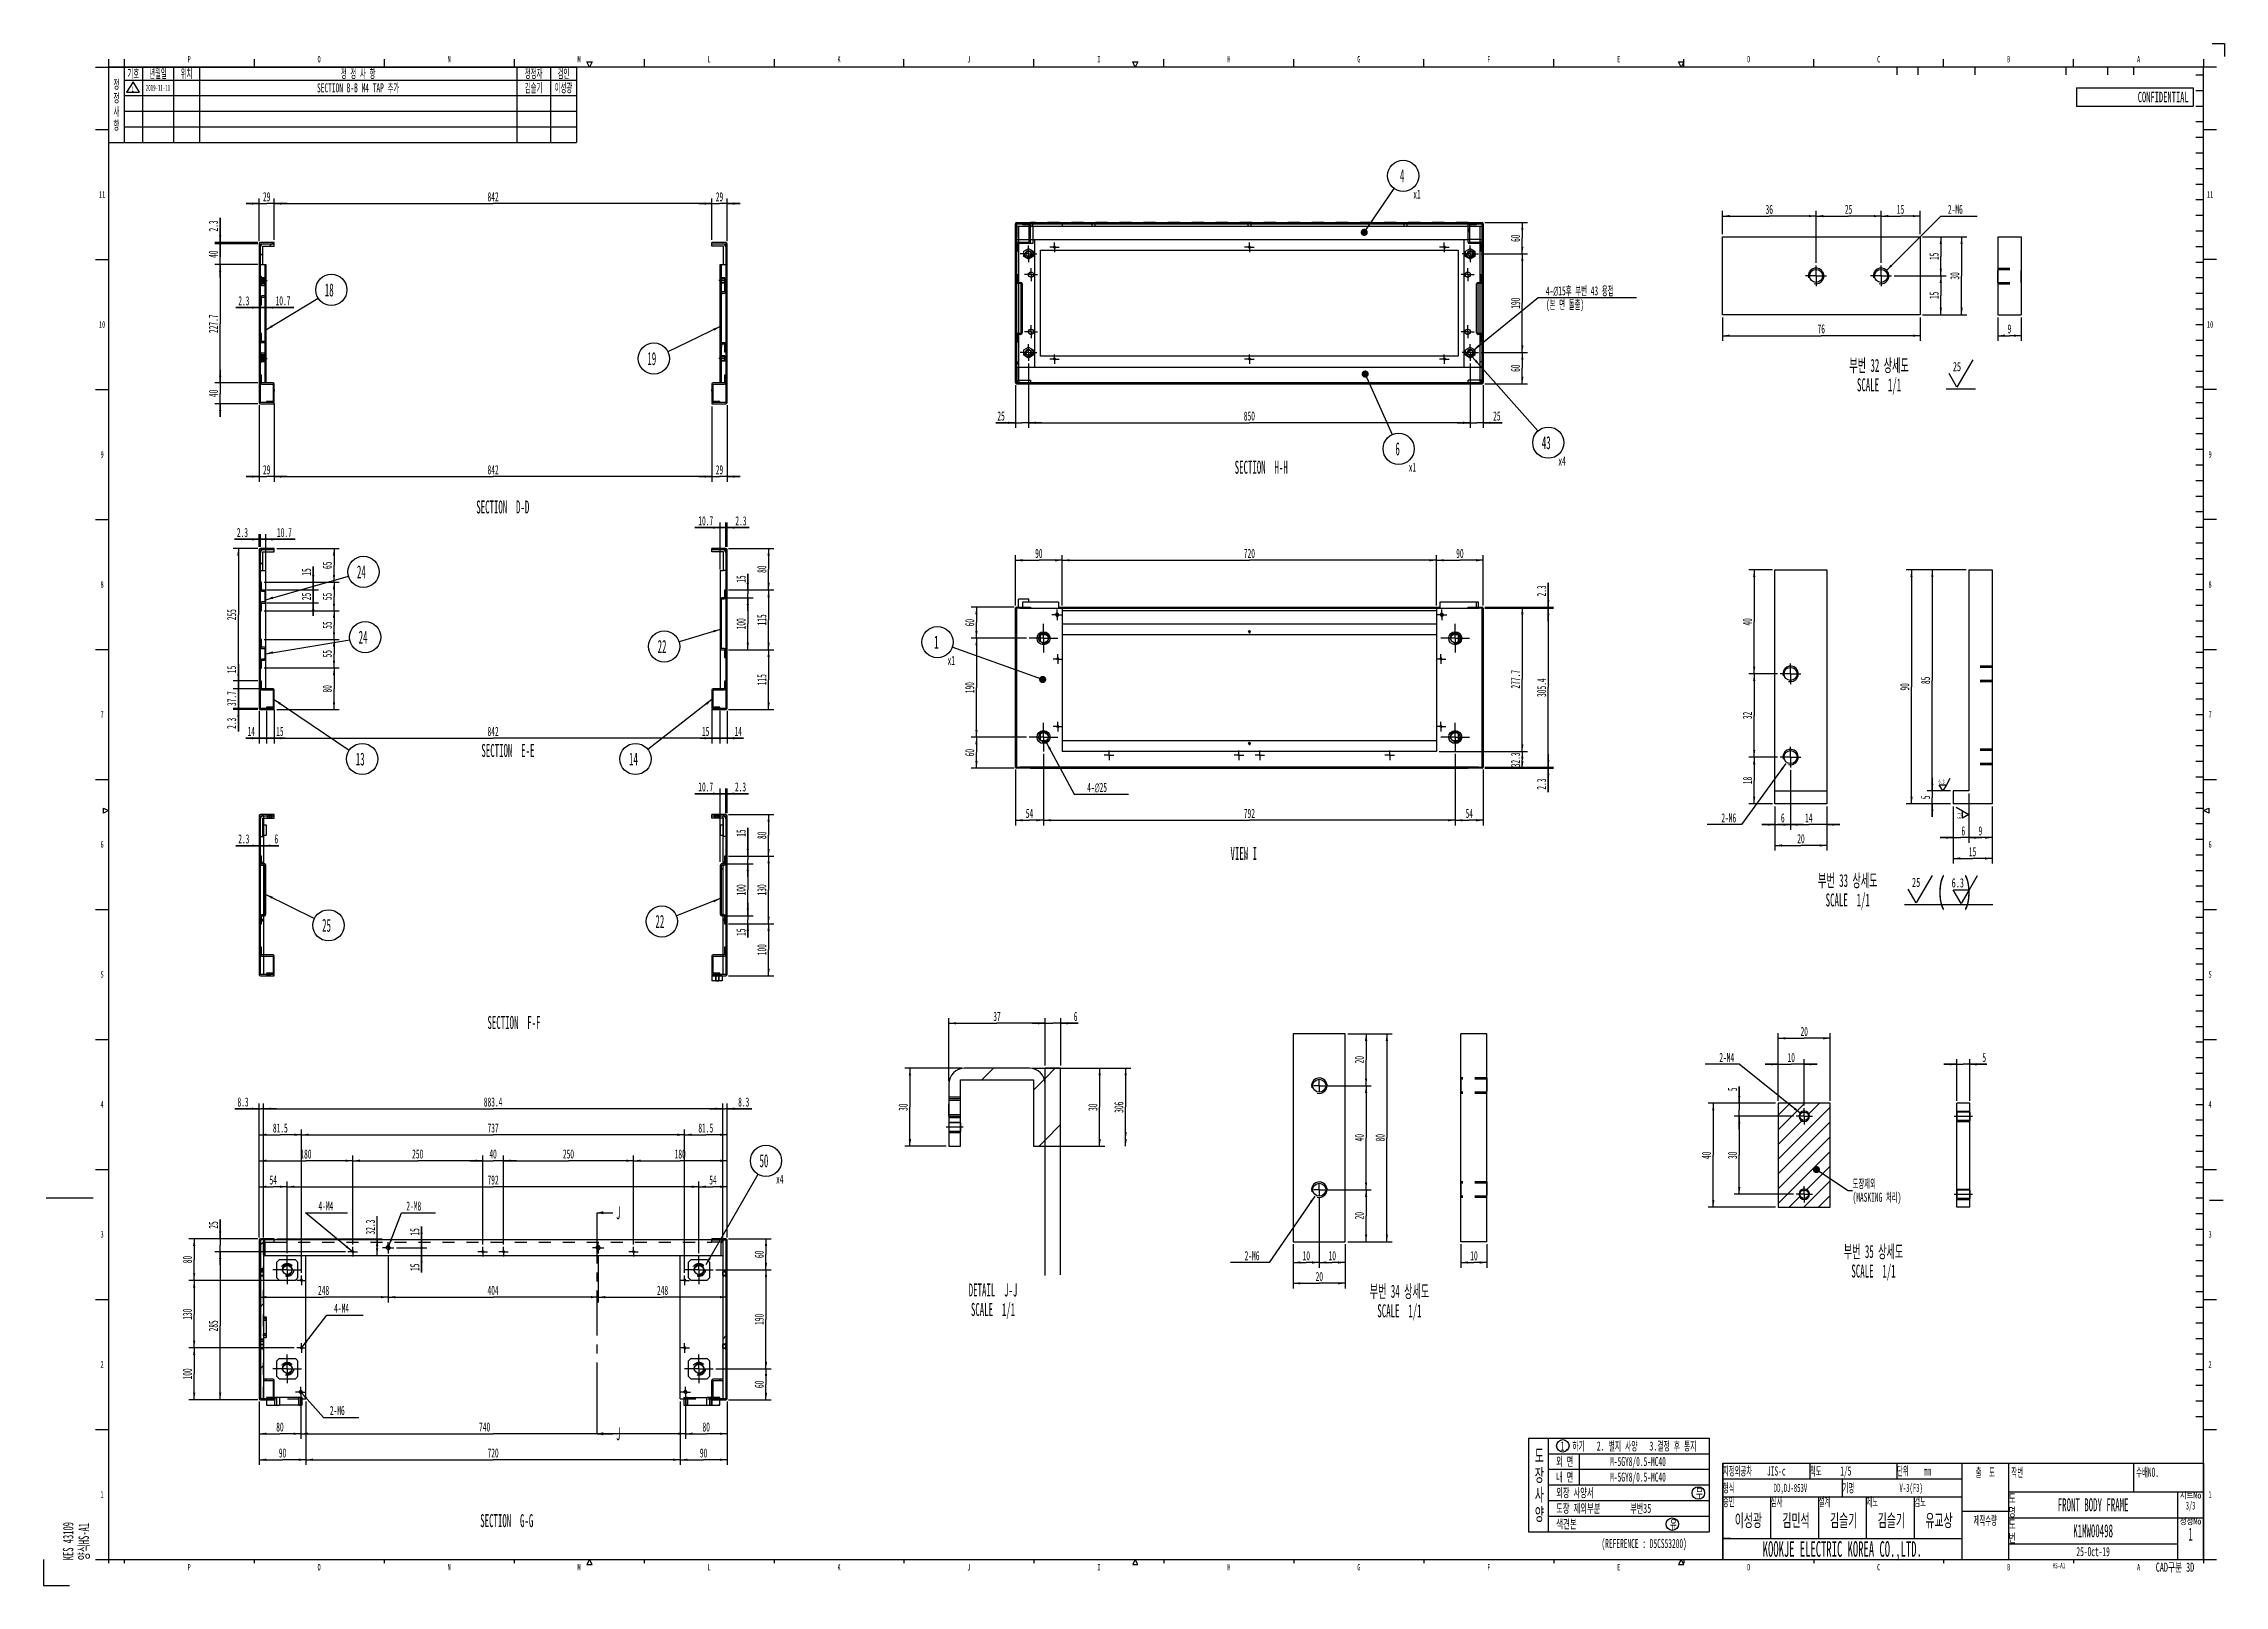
# Model space of a CAD drawing. Header units: millimetres. Extents: x 0 to 839, y 0 to 593.
import ezdxf

# ---------------------------------------------------------------- set-up
doc = ezdxf.new("R2010")
doc.units = ezdxf.units.MM
doc.header["$LTSCALE"] = 46.255
doc.linetypes.add('CENTER', pattern=[0.6, 0.375, -0.075, 0.075, -0.075])
doc.linetypes.add('HIDDEN', pattern=[0.2, 0.1, -0.1])
doc.layers.get('0').update_dxf_attribs({"linetype": 'CONTINUOUS'})
for name, color, linetype in [('02___PRT_ALL_AXES', 7, 'CONTINUOUS'), ('3_DATUM_AXES', 7, 'CONTINUOUS'), ('7_ALL_FEATURES', 7, 'CONTINUOUS'), ('ALL_AXIS', 7, 'CONTINUOUS'), ('ALL_CHAMFER', 7, 'CONTINUOUS'), ('ALL_ROUND', 7, 'CONTINUOUS'), ('DEFAULT_1', 7, 'CENTER'), ('DEFAULT_2', 8, 'HIDDEN')]:
    doc.layers.add(name, color=color, linetype=linetype)
doc.styles.get("Standard").update_dxf_attribs({"font": 'txt', "width": 0.5})
doc.styles.add('TEXTSTYLE_2', font='txt', dxfattribs={"width": 0.6})
doc.styles.add('TEXTSTYLE_3', font='txt', dxfattribs={"width": 0.6})
doc.styles.add('TEXTSTYLE_5', font='txt', dxfattribs={"width": 0.8})
doc.dimstyles.new('DIMSTYLE_1', dxfattribs={"dimtxt": 3.5, "dimasz": 2.76, "dimexe": 2, "dimexo": 1, "dimtad": 1, "dimdec": 3, "dimlfac": 5, "dimdsep": 46, "dimtxsty": 'Standard', "dimblk": '_FILLED', "dimblk1": '_FILLED', "dimblk2": '_FILLED', "dimcen": 0.09, "dimadec": 3, "dimazin": 2, "dimtp": 0.2, "dimtm": 0.2, "dimtfac": 1, "dimtdec": 3, "dimtofl": 0, "dimtmove": 0, "dimatfit": 1, "dimldrblk": '_FILLED', "dimfxl": 0, "dimtolj": 1, "dimarcsym": 0})
doc.dimstyles.new('DIMSTYLE_10', dxfattribs={"dimtxt": 3.5, "dimasz": 2.76, "dimexe": 2, "dimexo": 1, "dimgap": 0.875, "dimtad": 1, "dimdec": 3, "dimdsep": 46, "dimtxsty": 'Standard', "dimblk": '_FILLED', "dimblk1": '_FILLED', "dimblk2": '_FILLED', "dimcen": 0.09, "dimadec": 3, "dimazin": 2, "dimtp": 0.2, "dimtm": 0.2, "dimtfac": 1, "dimtdec": 3, "dimtofl": 0, "dimtmove": 0, "dimatfit": 3, "dimldrblk": '_FILLED', "dimfxl": 0, "dimtolj": 1, "dimarcsym": 0})
doc.dimstyles.new('DIMSTYLE_11', dxfattribs={"dimtxt": 3.5, "dimasz": 2.76, "dimexe": 2, "dimexo": 1, "dimgap": 0.875, "dimtad": 1, "dimdec": 3, "dimdsep": 46, "dimtxsty": 'Standard', "dimblk": '_FILLED', "dimblk1": '_FILLED', "dimblk2": '_FILLED', "dimcen": 0.09, "dimadec": 3, "dimazin": 2, "dimtp": 0.1, "dimtm": 0.1, "dimtfac": 1, "dimtdec": 3, "dimtofl": 0, "dimtmove": 0, "dimatfit": 3, "dimldrblk": '_FILLED', "dimfxl": 0, "dimtolj": 1, "dimarcsym": 0})
doc.dimstyles.new('DIMSTYLE_12', dxfattribs={"dimtxt": 3.5, "dimasz": 2.76, "dimexe": 2, "dimexo": 1, "dimtad": 1, "dimdec": 3, "dimlfac": 5, "dimdsep": 46, "dimtxsty": 'Standard', "dimblk": '_FILLED', "dimblk1": '_FILLED', "dimblk2": '_FILLED', "dimcen": 0.09, "dimadec": 3, "dimazin": 2, "dimtp": 0.1, "dimtm": 0.1, "dimtfac": 1, "dimtdec": 3, "dimtofl": 0, "dimtmove": 0, "dimatfit": 1, "dimldrblk": '_FILLED', "dimfxl": 0, "dimtolj": 1, "dimarcsym": 0})
doc.dimstyles.new('DIMSTYLE_13', dxfattribs={"dimtxt": 3.5, "dimasz": 2.76, "dimexe": 2, "dimexo": 1, "dimgap": 0.875, "dimtad": 1, "dimdec": 3, "dimdsep": 46, "dimtxsty": 'Standard', "dimblk": '_FILLED', "dimblk1": '_FILLED', "dimblk2": '_FILLED', "dimcen": 0.09, "dimadec": 3, "dimazin": 2, "dimtp": 0.2, "dimtm": 0.2, "dimtfac": 1, "dimtdec": 65535, "dimtofl": 0, "dimtmove": 0, "dimatfit": 3, "dimldrblk": '_FILLED', "dimfxl": 0, "dimtolj": 1, "dimarcsym": 0})
doc.dimstyles.new('DIMSTYLE_2', dxfattribs={"dimtxt": 3.5, "dimasz": 2.76, "dimexe": 2, "dimexo": 1, "dimtad": 1, "dimdec": 3, "dimdsep": 46, "dimtxsty": 'Standard', "dimblk": '_FILLED', "dimblk1": '_FILLED', "dimblk2": '_FILLED', "dimcen": 0.09, "dimadec": 3, "dimazin": 2, "dimtp": 0.1, "dimtm": 0.1, "dimtfac": 1, "dimtdec": 3, "dimtofl": 0, "dimtmove": 0, "dimatfit": 1, "dimldrblk": '_FILLED', "dimfxl": 0, "dimtolj": 1, "dimarcsym": 0})
doc.dimstyles.new('DIMSTYLE_3', dxfattribs={"dimtxt": 3.5, "dimasz": 2.76, "dimexe": 2, "dimexo": 1, "dimtad": 1, "dimdec": 3, "dimdsep": 46, "dimtxsty": 'Standard', "dimblk": '_FILLED', "dimblk1": '_FILLED', "dimblk2": '_FILLED', "dimcen": 0.09, "dimadec": 3, "dimazin": 2, "dimtp": 0.001, "dimtm": 0.001, "dimtfac": 1, "dimtdec": 3, "dimtofl": 0, "dimtmove": 0, "dimatfit": 1, "dimldrblk": '_FILLED', "dimfxl": 0, "dimtolj": 1, "dimarcsym": 0})
doc.dimstyles.new('DIMSTYLE_4', dxfattribs={"dimtxt": 3.5, "dimasz": 2.76, "dimexe": 2, "dimexo": 1, "dimgap": 0.875, "dimtad": 1, "dimdec": 3, "dimlfac": 5, "dimdsep": 46, "dimtxsty": 'Standard', "dimblk": '_FILLED', "dimblk1": '_FILLED', "dimblk2": '_FILLED', "dimcen": 0.09, "dimadec": 3, "dimazin": 2, "dimtp": 0.3, "dimtm": 0.3, "dimtfac": 1, "dimtdec": 3, "dimtofl": 0, "dimtmove": 0, "dimatfit": 3, "dimldrblk": '_FILLED', "dimfxl": 0, "dimtolj": 1, "dimarcsym": 0})
doc.dimstyles.new('DIMSTYLE_5', dxfattribs={"dimtxt": 3.5, "dimasz": 2.76, "dimexe": 2, "dimexo": 1, "dimgap": 0.875, "dimtad": 1, "dimdec": 3, "dimlfac": 5, "dimdsep": 46, "dimtxsty": 'Standard', "dimblk": '_FILLED', "dimblk1": '_FILLED', "dimblk2": '_FILLED', "dimcen": 0.09, "dimadec": 3, "dimazin": 2, "dimtp": 0.1, "dimtm": 0.1, "dimtfac": 1, "dimtdec": 3, "dimtofl": 0, "dimtmove": 0, "dimatfit": 3, "dimldrblk": '_FILLED', "dimfxl": 0, "dimtolj": 1, "dimarcsym": 0})
doc.dimstyles.new('DIMSTYLE_6', dxfattribs={"dimtxt": 3.5, "dimasz": 2.76, "dimexe": 2, "dimexo": 1, "dimgap": 0.875, "dimtad": 1, "dimdec": 3, "dimlfac": 5, "dimdsep": 46, "dimtxsty": 'Standard', "dimblk": '_FILLED', "dimblk1": '_FILLED', "dimblk2": '_FILLED', "dimcen": 0.09, "dimadec": 3, "dimazin": 2, "dimtp": 0.2, "dimtm": 0.2, "dimtfac": 1, "dimtdec": 3, "dimtofl": 0, "dimtmove": 0, "dimatfit": 3, "dimldrblk": '_FILLED', "dimfxl": 0, "dimtolj": 1, "dimarcsym": 0})
doc.dimstyles.new('DIMSTYLE_7', dxfattribs={"dimtxt": 3.5, "dimasz": 2.76, "dimexe": 2, "dimexo": 1, "dimgap": 0.875, "dimtad": 1, "dimdec": 3, "dimlfac": 5, "dimdsep": 46, "dimtxsty": 'Standard', "dimblk": '_FILLED', "dimblk1": '_FILLED', "dimblk2": '_FILLED', "dimcen": 0.09, "dimadec": 3, "dimazin": 2, "dimtp": 0.5, "dimtm": 0.5, "dimtfac": 1, "dimtdec": 3, "dimtofl": 0, "dimtmove": 0, "dimatfit": 3, "dimldrblk": '_FILLED', "dimfxl": 0, "dimtolj": 1, "dimarcsym": 0})
doc.dimstyles.new('DIMSTYLE_8', dxfattribs={"dimtxt": 3.5, "dimasz": 2.76, "dimexe": 2, "dimexo": 1, "dimgap": 0.875, "dimtad": 1, "dimdec": 3, "dimlfac": 5, "dimdsep": 46, "dimtxsty": 'Standard', "dimblk": '_FILLED', "dimblk1": '_FILLED', "dimblk2": '_FILLED', "dimcen": 0.09, "dimadec": 3, "dimazin": 2, "dimtp": 0.8, "dimtm": 0.8, "dimtfac": 1, "dimtdec": 3, "dimtofl": 0, "dimtmove": 0, "dimatfit": 3, "dimldrblk": '_FILLED', "dimfxl": 0, "dimtolj": 1, "dimarcsym": 0})
doc.dimstyles.new('DIMSTYLE_9', dxfattribs={"dimtxt": 3.5, "dimasz": 2.76, "dimexe": 2, "dimexo": 1, "dimgap": 0.875, "dimtad": 1, "dimdec": 3, "dimdsep": 46, "dimtxsty": 'Standard', "dimblk": '_FILLED', "dimblk1": '_FILLED', "dimblk2": '_FILLED', "dimcen": 0.09, "dimadec": 3, "dimazin": 2, "dimtp": 0.3, "dimtm": 0.3, "dimtfac": 1, "dimtdec": 3, "dimtofl": 0, "dimtmove": 0, "dimatfit": 3, "dimldrblk": '_FILLED', "dimfxl": 0, "dimtolj": 1, "dimarcsym": 0})
doc.dimstyles.get("Standard").update_dxf_attribs({"dimtxt": 3.5, "dimasz": 2.76, "dimexe": 2, "dimexo": 1, "dimtad": 1, "dimdec": 3, "dimdsep": 46, "dimtxsty": 'Standard', "dimblk": '_FILLED', "dimblk1": '_FILLED', "dimblk2": '_FILLED', "dimcen": 0.09, "dimadec": 3, "dimazin": 2, "dimtol": 1, "dimtp": 0.001, "dimtm": 0.001, "dimtfac": 1, "dimtdec": 3, "dimtofl": 0, "dimtmove": 0, "dimatfit": 3, "dimldrblk": '_FILLED', "dimfxl": 0, "dimtolj": 1, "dimarcsym": 0})
pattern_1 = [(45, (0, 0), (-11.89354, 11.89354), [])]

msp = doc.modelspace()

# ---------------------------------------------------------------- texts
at = {"color": 2, "linetype": 'Continuous', "line_spacing_factor": 0.9}
for s, insert, char_height, width, attachment_point, style in [('P', (55.99999, 588.25), 2.5, 1.5, 2, 'TEXTSTYLE_2'), ('O', (105.99999, 588.25), 2.5, 1.5, 2, 'TEXTSTYLE_2'), ('N', (155.99999, 588.25), 2.5, 1.5, 2, 'TEXTSTYLE_2'), ('M', (205.99999, 588.25), 2.5, 1.5, 2, 'TEXTSTYLE_2'), ('L', (255.99999, 588.25), 2.5, 1.5, 2, 'TEXTSTYLE_2'), ('K', (305.99999, 588.25), 2.5, 1.5, 2, 'TEXTSTYLE_2'), ('J', (355.99999, 588.25), 2.5, 1.5, 2, 'TEXTSTYLE_2'), ('I', (405.99999, 588.25), 2.5, 1.5, 2, 'TEXTSTYLE_2'), ('H', (455.99999, 588.25), 2.5, 1.5, 2, 'TEXTSTYLE_2'), ('G', (505.99999, 588.25), 2.5, 1.5, 2, 'TEXTSTYLE_2'), ('F', (555.99999, 588.25), 2.5, 1.5, 2, 'TEXTSTYLE_2'), ('E', (605.99999, 588.25), 2.5, 1.5, 2, 'TEXTSTYLE_2'), ('D', (655.99999, 588.25), 2.5, 1.5, 2, 'TEXTSTYLE_2'), ('C', (705.99999, 588.25), 2.5, 1.5, 2, 'TEXTSTYLE_2'), ('B', (755.99999, 588.25), 2.5, 1.5, 2, 'TEXTSTYLE_2'), ('A', (805.99999, 588.25), 2.5, 1.5, 2, 'TEXTSTYLE_2'), ('11', (22.5, 536.25), 2.5, 3, 2, 'TEXTSTYLE_2'), ('11', (833.5, 536.25), 2.5, 3, 2, 'TEXTSTYLE_2'), ('10', (22.5, 486.25), 2.5, 3, 2, 'TEXTSTYLE_2'), ('10', (833.5, 486.25), 2.5, 3, 2, 'TEXTSTYLE_2'), ('9', (22.5, 436.25), 2.5, 1.5, 2, 'TEXTSTYLE_2'), ('9', (833.5, 436.25), 2.5, 1.5, 2, 'TEXTSTYLE_2'), ('8', (22.5, 386.25), 2.5, 1.5, 2, 'TEXTSTYLE_2'), ('8', (833.5, 386.25), 2.5, 1.5, 2, 'TEXTSTYLE_2'), ('7', (22.5, 336.25), 2.5, 1.5, 2, 'TEXTSTYLE_2'), ('7', (833.5, 336.25), 2.5, 1.5, 2, 'TEXTSTYLE_2'), ('6', (22.5, 286.25), 2.5, 1.5, 2, 'TEXTSTYLE_2'), ('6', (833.5, 286.25), 2.5, 1.5, 2, 'TEXTSTYLE_2'), ('5', (22.5, 236.25), 2.5, 1.5, 2, 'TEXTSTYLE_2'), ('5', (833.5, 236.25), 2.5, 1.5, 2, 'TEXTSTYLE_2'), ('4', (22.5, 186.25), 2.5, 1.5, 2, 'TEXTSTYLE_2'), ('4', (833.5, 186.25), 2.5, 1.5, 2, 'TEXTSTYLE_2'), ('3', (22.5, 136.25), 2.5, 1.5, 2, 'TEXTSTYLE_2'), ('3', (833.5, 136.25), 2.5, 1.5, 2, 'TEXTSTYLE_2'), ('2', (22.5, 86.25), 2.5, 1.5, 2, 'TEXTSTYLE_2'), ('2', (833.5, 86.25), 2.5, 1.5, 2, 'TEXTSTYLE_2'), ('1', (22.5, 36.25), 2.5, 1.5, 2, 'TEXTSTYLE_2'), ('도\\P명', (755.99999, 35.25), 3.5, 2.45, 1, 'TEXTSTYLE_2'), ('시트No\\P\\H3.0;{\\W0.5;3}{\\W0.5;/}{\\W0.5;3}', (825.99999, 35.92187), 2.5, 8.6666667, 2, 'TEXTSTYLE_5'), ('1', (833.5, 36.25), 2.5, 1.5, 2, 'TEXTSTYLE_2'), ('도\\P번', (755.99999, 25.25), 3.5, 2.45, 1, 'TEXTSTYLE_2'), ('정정No\\P\\H5.0;{\\W0.5;1}', (825.99999, 25.92187), 2.5, 8.6666667, 2, 'TEXTSTYLE_5'), ('HS-A1', (775.34351, 8.54978), 2, 6, 2, 'TEXTSTYLE_2'), ('CAD구분 3D', (819.99999, 8.75), 3.5, 17.5, 2, 'TEXTSTYLE_2'), ('P', (55.99999, 8.25), 2.5, 1.5, 2, 'TEXTSTYLE_2'), ('O', (105.99999, 8.25), 2.5, 1.5, 2, 'TEXTSTYLE_2'), ('N', (155.99999, 8.25), 2.5, 1.5, 2, 'TEXTSTYLE_2'), ('M', (205.99999, 8.25), 2.5, 1.5, 2, 'TEXTSTYLE_2'), ('L', (255.99999, 8.25), 2.5, 1.5, 2, 'TEXTSTYLE_2'), ('K', (305.99999, 8.25), 2.5, 1.5, 2, 'TEXTSTYLE_2'), ('J', (355.99999, 8.25), 2.5, 1.5, 2, 'TEXTSTYLE_2'), ('I', (405.99999, 8.25), 2.5, 1.5, 2, 'TEXTSTYLE_2'), ('H', (455.99999, 8.25), 2.5, 1.5, 2, 'TEXTSTYLE_2'), ('G', (505.99999, 8.25), 2.5, 1.5, 2, 'TEXTSTYLE_2'), ('F', (555.99999, 8.25), 2.5, 1.5, 2, 'TEXTSTYLE_2'), ('E', (605.99999, 8.25), 2.5, 1.5, 2, 'TEXTSTYLE_2'), ('D', (655.99999, 8.25), 2.5, 1.5, 2, 'TEXTSTYLE_2'), ('C', (705.99999, 8.25), 2.5, 1.5, 2, 'TEXTSTYLE_2'), ('B', (755.99999, 8.25), 2.5, 1.5, 2, 'TEXTSTYLE_2'), ('A', (805.99999, 8.25), 2.5, 1.5, 2, 'TEXTSTYLE_2')]:
    msp.add_mtext(s, dxfattribs=dict(at, insert=insert, char_height=char_height, width=width, attachment_point=attachment_point, style=style))
for s, insert, char_height, width, attachment_point in [('정\\P정\\P사\\P항', (28, 579.125), 3.5, 2.0416667, 2), ('기호', (34.5, 583.25), 3.5, 4.0833333, 2), ('년월일', (44, 583.25), 3.5, 6.125, 2), ('위치', (55, 583.25), 3.5, 4.0833333, 2), ('정 정 사 항', (121, 583.25), 3.5, 13.4166667, 2), ('정정자', (188.5, 583.25), 3.5, 6.125, 2), ('검인', (200, 583.25), 3.5, 4.0833333, 2), ('2019-11-11', (44, 577.14999), 2.3, 11.5, 2), ('SECTION B-B M4 TAP 추가', (121, 577.75), 3.5, 37.3333333, 2), ('김슬기', (188.5, 577.75), 3.5, 6.125, 2), ('이성광', (200, 577.75), 3.5, 6.125, 2), ('부번 32 상세도\\PSCALE  1/1', (706.14763, 471.76153), 5, 25, 2), ('SECTION  H-H', (478.65207, 432.56375), 5, 30, 3), ('SECTION  D-D', (186.8696, 417.27847), 5, 30, 3), ('SECTION  E-E', (188.84151, 323.62752), 5, 30, 3), ('VIEW I', (456.61191, 284.05802), 5, 15, 1), ('부번 33 상세도\\PSCALE  1/1', (694.10378, 273.6247), 5, 25, 2), ('(  )', (728.35592, 272.26784), 10, 20, 1), ('SECTION  F-F', (191.16931, 219.00343), 5, 30, 3), ('도장제외\\P(MASKING 처리)', (695.93879, 156.27712), 3.5, 21.5833333, 1), ('부번 35 상세도\\PSCALE  1/1', (704.00566, 130.90245), 5, 25, 2), ('DETAIL  J-J\\PSCALE  1/1', (365.26281, 116.11127), 5, 27.5, 2), ('부번 34 상세도\\PSCALE  1/1', (521.62873, 115.62325), 5, 25, 2), ('지정외공차    JIS-c', (646.0625, 45.75), 3.5, 25.9583333, 1), ('척도     1/5', (679.5625, 45.75), 3.5, 18.0833333, 1), ('단위    mm', (713.0625, 45.75), 3.5, 14.5833333, 1), ('출  도', (747, 45.25), 3.5, 7.5833333, 2), ('작번', (757.04999, 45.24999), 3.5, 4.0833333, 1), ('수배NO.', (805.04999, 45.24999), 3.5, 9.3333333, 1), ('승인', (646.0625, 33.92188), 3.5, 4.0833333, 1), ('형식', (646.0625, 39.24999), 3.5, 4.0833333, 1), ('심사', (664.4625, 33.92188), 3.5, 4.0833333, 1), ('설계', (682.8625, 33.92188), 3.5, 4.0833333, 1), ('기명', (692.0625, 39.24999), 3.5, 4.0833333, 1), ('제도', (701.2625, 33.92188), 3.5, 4.0833333, 1), ('검도', (719.6625, 33.92188), 3.5, 4.0833333, 1), ('FRONT BODY FRAME', (788.49999, 33.5), 5, 40, 2), ('SECTION  G-G', (188.38454, 27.40589), 5, 30, 3), ('제작수량', (747, 26.75), 3.5, 8.1666667, 2), ('(REFERENCE : D5CS53200)', (599.33721, 17.86401), 3.5, 40.25, 1), ('KOOKJE ELECTRIC KOREA CO.,LTD.', (692, 17), 6, 90, 2), ('K1MW00498', (788.49999, 23.5), 5, 22.5, 2), ('25-Oct-19', (788.49999, 14.75), 3.5, 15.75, 2)]:
    msp.add_mtext(s, dxfattribs=dict(at, insert=insert, char_height=char_height, width=width, attachment_point=attachment_point))
at = {"color": 7, "linetype": 'Continuous', "insert": (825.24958, 574.47403), "char_height": 4, "width": 62.2265625, "attachment_point": 3, "line_spacing_factor": 0.9, "style": 'TEXTSTYLE_3'}
msp.add_mtext('CONFIDENTIAL', dxfattribs=at)
at = {"color": 7, "linetype": 'Continuous', "char_height": 5, "width": 2.5, "attachment_point": 1, "line_spacing_factor": 0.9}
for insert in [(220.19766, 145.81827), (220.19766, 60.81827)]:
    msp.add_mtext('J', dxfattribs=dict(at, insert=insert))
at = {"color": 2, "linetype": 'Continuous', "insert": (7.43726, 9.66822), "char_height": 4, "width": 21.6, "attachment_point": 1, "rotation": 90, "line_spacing_factor": 0.9, "style": 'TEXTSTYLE_2'}
msp.add_mtext('KES 43109\\P양식HS-A1', dxfattribs=at)

# ---------------------------------------------------------------- blocks, each defined once
blk = doc.blocks.new('_FILLED')
at = {"color": 0, "linetype": 'ByBlock'}
blk.add_solid([(0, 0), (-1, 0.16), (-1, -0.16)], dxfattribs=at)
blk = doc.blocks.new('XSEC_FILLED')
at = {"color": 0, "linetype": 'ByBlock'}
blk.add_solid([(0, 0), (-1, 0.25), (-1, -0.25)], dxfattribs=at)
blk = doc.blocks.new('*D4')
at = {"color": 2, "linetype": 'Continuous'}
for p, q in [((132.81, 130.6), (137.74, 143.32)), ((137.74, 143.32), (137.74, 143.32)), ((137.74, 143.32), (150.75, 143.32))]:
    blk.add_line(p, q, dxfattribs=at)
at = {"color": 2, "linetype": 'Continuous', "xscale": 2.76, "yscale": 2.76, "zscale": 2.76, "rotation": 248.8031345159}
blk.add_blockref('_FILLED', (132.81, 130.6), dxfattribs=at)
at = {"color": 2, "linetype": 'Continuous', "insert": (139.55, 147.69), "char_height": 3.5, "width": 7, "attachment_point": 1, "line_spacing_factor": 0.9}
blk.add_mtext('2-M8', dxfattribs=at)
blk = doc.blocks.new('*D5')
at = {"color": 2, "linetype": 'Continuous'}
for p, q in [((709.02, 505.79), (729.9, 526.66)), ((729.9, 526.66), (729.9, 526.66)), ((729.9, 526.66), (743.83, 526.66))]:
    blk.add_line(p, q, dxfattribs=at)
at = {"color": 2, "linetype": 'Continuous', "xscale": 2.76, "yscale": 2.76, "zscale": 2.76, "rotation": 225}
blk.add_blockref('_FILLED', (709.02, 505.79), dxfattribs=at)
at = {"color": 2, "linetype": 'Continuous', "insert": (732.63, 531.04), "char_height": 3.5, "width": 7, "attachment_point": 1, "line_spacing_factor": 0.9}
blk.add_mtext('2-M6', dxfattribs=at)
blk = doc.blocks.new('*D6')
at = {"color": 2, "linetype": 'Continuous'}
for p, q in [((670.34, 316.16), (653.26, 292.59)), ((653.26, 292.59), (639.97, 292.59)), ((653.26, 292.59), (653.26, 292.59))]:
    blk.add_line(p, q, dxfattribs=at)
at = {"color": 2, "linetype": 'Continuous', "xscale": 2.76, "yscale": 2.76, "zscale": 2.76, "rotation": 54.06629641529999}
blk.add_blockref('_FILLED', (670.34, 316.16), dxfattribs=at)
at = {"color": 2, "linetype": 'Continuous', "insert": (651.17, 296.96), "char_height": 3.5, "width": 7, "attachment_point": 3, "line_spacing_factor": 0.9}
blk.add_mtext('2-M6', dxfattribs=at)
blk = doc.blocks.new('*D7')
at = {"color": 2, "linetype": 'Continuous'}
for p, q in [((489.09, 149.72), (471.45, 124.19)), ((471.45, 124.19), (456.57, 124.19)), ((471.45, 124.19), (471.45, 124.19))]:
    blk.add_line(p, q, dxfattribs=at)
at = {"color": 2, "linetype": 'Continuous', "xscale": 2.76, "yscale": 2.76, "zscale": 2.76, "rotation": 55.3666493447}
blk.add_blockref('_FILLED', (489.09, 149.72), dxfattribs=at)
at = {"color": 2, "linetype": 'Continuous', "insert": (467.77, 128.56), "char_height": 3.5, "width": 7, "attachment_point": 3, "line_spacing_factor": 0.9}
blk.add_mtext('2-M6', dxfattribs=at)
blk = doc.blocks.new('*D8')
at = {"color": 2, "linetype": 'Continuous'}
for p, q in [((84.84, 352.85), (113.72, 352.85)), ((111.72, 352.85), (111.72, 344.85)), ((111.72, 336.85), (111.72, 344.85)), ((89.72, 336.85), (113.72, 336.85))]:
    blk.add_line(p, q, dxfattribs=at)
at = {"color": 2, "linetype": 'Continuous', "xscale": 2.76, "yscale": 2.76, "zscale": 2.76}
for p, rotation in [((111.72, 352.85), 90), ((111.72, 336.85), 270)]:
    blk.add_blockref('_FILLED', p, dxfattribs=dict(at, rotation=rotation))
at = {"color": 2, "linetype": 'Continuous', "insert": (107.35, 344.85), "char_height": 3.5, "width": 3.5, "attachment_point": 2, "rotation": 90, "line_spacing_factor": 0.9}
blk.add_mtext('80', dxfattribs=at)
blk = doc.blocks.new('*D9')
at = {"color": 2, "linetype": 'Continuous'}
for p, q in [((84.84, 363.85), (113.72, 363.85)), ((111.72, 363.85), (111.72, 358.35)), ((84.84, 352.85), (113.72, 352.85)), ((111.72, 352.85), (111.72, 358.35))]:
    blk.add_line(p, q, dxfattribs=at)
at = {"color": 2, "linetype": 'Continuous', "xscale": 2.76, "yscale": 2.76, "zscale": 2.76}
for p, rotation in [((111.72, 363.85), 90), ((111.72, 352.85), 270)]:
    blk.add_blockref('_FILLED', p, dxfattribs=dict(at, rotation=rotation))
at = {"color": 2, "linetype": 'Continuous', "insert": (107.35, 358.35), "char_height": 3.5, "width": 3.5, "attachment_point": 2, "rotation": 90, "line_spacing_factor": 0.9}
blk.add_mtext('55', dxfattribs=at)
blk = doc.blocks.new('*D10')
at = {"color": 2, "linetype": 'Continuous'}
for p, q in [((84.84, 374.85), (113.72, 374.85)), ((111.72, 374.85), (111.72, 369.35)), ((111.72, 363.85), (111.72, 369.35)), ((84.84, 363.85), (113.72, 363.85))]:
    blk.add_line(p, q, dxfattribs=at)
at = {"color": 2, "linetype": 'Continuous', "xscale": 2.76, "yscale": 2.76, "zscale": 2.76}
for p, rotation in [((111.72, 374.85), 90), ((111.72, 363.85), 270)]:
    blk.add_blockref('_FILLED', p, dxfattribs=dict(at, rotation=rotation))
at = {"color": 2, "linetype": 'Continuous', "insert": (107.35, 369.35), "char_height": 3.5, "width": 3.5, "attachment_point": 2, "rotation": 90, "line_spacing_factor": 0.9}
blk.add_mtext('55', dxfattribs=at)
blk = doc.blocks.new('*D11')
at = {"color": 2, "linetype": 'Continuous'}
for p, q in [((89.72, 398.85), (113.72, 398.85)), ((111.72, 398.85), (111.72, 392.35)), ((111.72, 385.85), (111.72, 392.35)), ((84.84, 385.85), (113.72, 385.85))]:
    blk.add_line(p, q, dxfattribs=at)
at = {"color": 2, "linetype": 'Continuous', "xscale": 2.76, "yscale": 2.76, "zscale": 2.76}
for p, rotation in [((111.72, 398.85), 90), ((111.72, 385.85), 270)]:
    blk.add_blockref('_FILLED', p, dxfattribs=dict(at, rotation=rotation))
at = {"color": 2, "linetype": 'Continuous', "insert": (107.35, 392.35), "char_height": 3.5, "width": 3.5, "attachment_point": 2, "rotation": 90, "line_spacing_factor": 0.9}
blk.add_mtext('65', dxfattribs=at)
blk = doc.blocks.new('_DOT')
at = {"color": 0, "linetype": 'ByBlock'}
blk.add_line((-0.16, 0), (-1, 0), dxfattribs=at)
at = {"color": 0, "linetype": 'ByBlock', "const_width": 0.163}
blk.add_lwpolyline([(-0.08, 0, 1), (0.08, 0, 1)], format="xyb", close=True, dxfattribs=at)
blk = doc.blocks.new('*D12')
at = {"color": 2, "linetype": 'Continuous'}
for p, q in [((82.38, 337.31), (72.92, 337.31)), ((82.38, 336.85), (72.92, 336.85)), ((74.92, 337.31), (74.92, 342.31)), ((74.92, 342.31), (74.92, 337.08)), ((74.92, 328.47), (74.92, 337.08)), ((74.92, 336.85), (74.92, 328.47))]:
    blk.add_line(p, q, dxfattribs=at)
at = {"color": 2, "linetype": 'Continuous', "xscale": 2.76, "yscale": 2.76, "zscale": 2.76}
for name, p, rotation in [('_DOT', (74.92, 337.31), 270), ('_FILLED', (74.92, 336.85), 90)]:
    blk.add_blockref(name, p, dxfattribs=dict(at, rotation=rotation))
at = {"color": 2, "linetype": 'Continuous', "insert": (70.55, 333.72), "char_height": 3.5, "width": 5.25, "attachment_point": 3, "rotation": 90, "line_spacing_factor": 0.9}
blk.add_mtext('2.3', dxfattribs=at)
blk = doc.blocks.new('*D13')
at = {"color": 2, "linetype": 'Continuous'}
for p, q in [((82.84, 344.85), (72.92, 344.85)), ((74.92, 344.85), (74.92, 349.85)), ((74.92, 349.85), (74.92, 341.08)), ((82.38, 337.31), (72.92, 337.31)), ((74.92, 332.31), (74.92, 341.08)), ((74.92, 337.31), (74.92, 332.31))]:
    blk.add_line(p, q, dxfattribs=at)
at = {"color": 2, "linetype": 'Continuous', "xscale": 2.76, "yscale": 2.76, "zscale": 2.76}
for p, rotation in [((74.92, 344.85), 270), ((74.92, 337.31), 90)]:
    blk.add_blockref('_DOT', p, dxfattribs=dict(at, rotation=rotation))
at = {"color": 2, "linetype": 'Continuous', "insert": (70.55, 341.08), "char_height": 3.5, "width": 7, "attachment_point": 2, "rotation": 90, "line_spacing_factor": 0.9}
blk.add_mtext('37.7', dxfattribs=at)
blk = doc.blocks.new('*D14')
at = {"color": 2, "linetype": 'Continuous'}
for p, q in [((74.92, 347.85), (74.92, 354.34)), ((74.92, 354.34), (74.92, 346.35)), ((82.38, 347.85), (72.92, 347.85)), ((82.84, 344.85), (72.92, 344.85)), ((74.92, 339.85), (74.92, 346.35)), ((74.92, 344.85), (74.92, 339.85))]:
    blk.add_line(p, q, dxfattribs=at)
at = {"color": 2, "linetype": 'Continuous', "xscale": 2.76, "yscale": 2.76, "zscale": 2.76}
for name, p, rotation in [('_FILLED', (74.92, 347.85), 270), ('_DOT', (74.92, 344.85), 90)]:
    blk.add_blockref(name, p, dxfattribs=dict(at, rotation=rotation))
at = {"color": 2, "linetype": 'Continuous', "insert": (70.55, 350.84), "char_height": 3.5, "width": 3.5, "attachment_point": 1, "rotation": 90, "line_spacing_factor": 0.9}
blk.add_mtext('15', dxfattribs=at)
blk = doc.blocks.new('*D15')
at = {"color": 2, "linetype": 'Continuous'}
for p, q in [((82.38, 398.85), (72.92, 398.85)), ((74.92, 398.85), (74.92, 373.35)), ((74.92, 347.85), (74.92, 373.35)), ((82.38, 347.85), (72.92, 347.85))]:
    blk.add_line(p, q, dxfattribs=at)
at = {"color": 2, "linetype": 'Continuous', "xscale": 2.76, "yscale": 2.76, "zscale": 2.76}
for p, rotation in [((74.92, 398.85), 90), ((74.92, 347.85), 270)]:
    blk.add_blockref('_FILLED', p, dxfattribs=dict(at, rotation=rotation))
at = {"color": 2, "linetype": 'Continuous', "insert": (70.55, 373.35), "char_height": 3.5, "width": 5.25, "attachment_point": 2, "rotation": 90, "line_spacing_factor": 0.9}
blk.add_mtext('255', dxfattribs=at)
blk = doc.blocks.new('*D16')
at = {"color": 2, "linetype": 'Continuous'}
for p, q in [((132.52, 126.68), (132.52, 108.86)), ((82.92, 110.86), (107.72, 110.86)), ((132.52, 110.86), (107.72, 110.86))]:
    blk.add_line(p, q, dxfattribs=at)
at = {"color": 2, "linetype": 'Continuous', "xscale": 2.76, "yscale": 2.76, "zscale": 2.76, "rotation": 180}
blk.add_blockref('_FILLED', (82.92, 110.86), dxfattribs=at)
at = {"color": 2, "linetype": 'Continuous', "xscale": 2.76, "yscale": 2.76, "zscale": 2.76}
blk.add_blockref('_FILLED', (132.52, 110.86), dxfattribs=at)
at = {"color": 2, "linetype": 'Continuous', "insert": (107.72, 115.23), "char_height": 3.5, "width": 5.25, "attachment_point": 2, "line_spacing_factor": 0.9}
blk.add_mtext('248', dxfattribs=at)
blk = doc.blocks.new('*D17')
at = {"color": 2, "linetype": 'Continuous'}
for p, q in [((132.52, 126.68), (132.52, 108.86)), ((213.32, 126.68), (213.32, 108.86)), ((132.52, 110.86), (172.92, 110.86)), ((213.32, 110.86), (172.92, 110.86))]:
    blk.add_line(p, q, dxfattribs=at)
at = {"color": 2, "linetype": 'Continuous', "xscale": 2.76, "yscale": 2.76, "zscale": 2.76, "rotation": 180}
blk.add_blockref('_FILLED', (132.52, 110.86), dxfattribs=at)
at = {"color": 2, "linetype": 'Continuous', "xscale": 2.76, "yscale": 2.76, "zscale": 2.76}
blk.add_blockref('_FILLED', (213.32, 110.86), dxfattribs=at)
at = {"color": 2, "linetype": 'Continuous', "insert": (172.92, 115.23), "char_height": 3.5, "width": 5.25, "attachment_point": 2, "line_spacing_factor": 0.9}
blk.add_mtext('404', dxfattribs=at)
blk = doc.blocks.new('*D18')
at = {"color": 2, "linetype": 'Continuous'}
for p, q in [((213.32, 126.68), (213.32, 108.86)), ((213.32, 110.86), (238.12, 110.86)), ((262.92, 110.86), (238.12, 110.86))]:
    blk.add_line(p, q, dxfattribs=at)
at = {"color": 2, "linetype": 'Continuous', "xscale": 2.76, "yscale": 2.76, "zscale": 2.76, "rotation": 180}
blk.add_blockref('_FILLED', (213.32, 110.86), dxfattribs=at)
at = {"color": 2, "linetype": 'Continuous', "xscale": 2.76, "yscale": 2.76, "zscale": 2.76}
blk.add_blockref('_FILLED', (262.92, 110.86), dxfattribs=at)
at = {"color": 2, "linetype": 'Continuous', "insert": (238.12, 115.23), "char_height": 3.5, "width": 5.25, "attachment_point": 2, "line_spacing_factor": 0.9}
blk.add_mtext('248', dxfattribs=at)
blk = doc.blocks.new('*D19')
at = {"color": 2, "linetype": 'Continuous'}
for p, q in [((145.41, 129.86), (145.41, 134.86)), ((145.41, 134.86), (145.41, 128.36)), ((135.7, 129.86), (147.41, 129.86)), ((145.41, 120.28), (145.41, 128.36)), ((145.41, 126.86), (145.41, 120.28))]:
    blk.add_line(p, q, dxfattribs=at)
at = {"color": 2, "linetype": 'Continuous', "xscale": 2.76, "yscale": 2.76, "zscale": 2.76}
for name, p, rotation in [('_DOT', (145.41, 129.86), 270), ('_FILLED', (145.41, 126.86), 90)]:
    blk.add_blockref(name, p, dxfattribs=dict(at, rotation=rotation))
at = {"color": 2, "linetype": 'Continuous', "insert": (141.04, 123.78), "char_height": 3.5, "width": 3.5, "attachment_point": 3, "rotation": 90, "line_spacing_factor": 0.9}
blk.add_mtext('15', dxfattribs=at)
blk = doc.blocks.new('*D20')
at = {"color": 2, "linetype": 'Continuous'}
for p, q in [((145.41, 132.86), (145.41, 138.02)), ((145.41, 138.02), (145.41, 131.36)), ((135.7, 129.86), (147.41, 129.86)), ((145.41, 124.86), (145.41, 131.36)), ((145.41, 129.86), (145.41, 124.86))]:
    blk.add_line(p, q, dxfattribs=at)
at = {"color": 2, "linetype": 'Continuous', "xscale": 2.76, "yscale": 2.76, "zscale": 2.76}
for name, p, rotation in [('_FILLED', (145.41, 132.86), 270), ('_DOT', (145.41, 129.86), 90)]:
    blk.add_blockref(name, p, dxfattribs=dict(at, rotation=rotation))
at = {"color": 2, "linetype": 'Continuous', "insert": (141.04, 134.52), "char_height": 3.5, "width": 3.5, "attachment_point": 1, "rotation": 90, "line_spacing_factor": 0.9}
blk.add_mtext('15', dxfattribs=at)
blk = doc.blocks.new('*D21')
at = {"color": 2, "linetype": 'Continuous'}
for p, q in [((263.44, 359.85), (280.92, 359.85)), ((278.92, 359.85), (278.92, 348.35)), ((278.92, 336.85), (278.92, 348.35)), ((263.46, 336.85), (280.92, 336.85))]:
    blk.add_line(p, q, dxfattribs=at)
at = {"color": 2, "linetype": 'Continuous', "xscale": 2.76, "yscale": 2.76, "zscale": 2.76}
for p, rotation in [((278.92, 359.85), 90), ((278.92, 336.85), 270)]:
    blk.add_blockref('_FILLED', p, dxfattribs=dict(at, rotation=rotation))
at = {"color": 2, "linetype": 'Continuous', "insert": (274.55, 348.35), "char_height": 3.5, "width": 5.25, "attachment_point": 2, "rotation": 90, "line_spacing_factor": 0.9}
blk.add_mtext('115', dxfattribs=at)
blk = doc.blocks.new('*D22')
at = {"color": 2, "linetype": 'Continuous'}
for p, q in [((263.46, 382.85), (280.92, 382.85)), ((278.92, 382.85), (278.92, 371.35)), ((278.92, 359.85), (278.92, 371.35)), ((263.44, 359.85), (280.92, 359.85))]:
    blk.add_line(p, q, dxfattribs=at)
at = {"color": 2, "linetype": 'Continuous', "xscale": 2.76, "yscale": 2.76, "zscale": 2.76}
for p, rotation in [((278.92, 382.85), 90), ((278.92, 359.85), 270)]:
    blk.add_blockref('_FILLED', p, dxfattribs=dict(at, rotation=rotation))
at = {"color": 2, "linetype": 'Continuous', "insert": (274.55, 371.35), "char_height": 3.5, "width": 5.25, "attachment_point": 2, "rotation": 90, "line_spacing_factor": 0.9}
blk.add_mtext('115', dxfattribs=at)
blk = doc.blocks.new('*D23')
at = {"color": 2, "linetype": 'Continuous'}
for p, q in [((263.46, 398.85), (280.92, 398.85)), ((278.92, 398.85), (278.92, 390.85)), ((278.92, 382.85), (278.92, 390.85)), ((263.46, 382.85), (280.92, 382.85))]:
    blk.add_line(p, q, dxfattribs=at)
at = {"color": 2, "linetype": 'Continuous', "xscale": 2.76, "yscale": 2.76, "zscale": 2.76}
for p, rotation in [((278.92, 398.85), 90), ((278.92, 382.85), 270)]:
    blk.add_blockref('_FILLED', p, dxfattribs=dict(at, rotation=rotation))
at = {"color": 2, "linetype": 'Continuous', "insert": (274.55, 390.85), "char_height": 3.5, "width": 3.5, "attachment_point": 2, "rotation": 90, "line_spacing_factor": 0.9}
blk.add_mtext('80', dxfattribs=at)
blk = doc.blocks.new('*D24')
at = {"color": 2, "linetype": 'Continuous'}
for p, q in [((263, 379.85), (272.92, 379.85)), ((270.92, 379.85), (270.92, 369.85)), ((270.92, 359.85), (270.92, 369.85)), ((263.44, 359.85), (272.92, 359.85))]:
    blk.add_line(p, q, dxfattribs=at)
at = {"color": 2, "linetype": 'Continuous', "xscale": 2.76, "yscale": 2.76, "zscale": 2.76}
for p, rotation in [((270.92, 379.85), 90), ((270.92, 359.85), 270)]:
    blk.add_blockref('_FILLED', p, dxfattribs=dict(at, rotation=rotation))
at = {"color": 2, "linetype": 'Continuous', "insert": (266.55, 369.85), "char_height": 3.5, "width": 5.25, "attachment_point": 2, "rotation": 90, "line_spacing_factor": 0.9}
blk.add_mtext('100', dxfattribs=at)
blk = doc.blocks.new('*D25')
at = {"color": 2, "linetype": 'Continuous'}
for p, q in [((270.92, 382.85), (270.92, 389.12)), ((270.92, 389.12), (270.92, 381.35)), ((263, 379.85), (272.92, 379.85)), ((263.46, 382.85), (272.92, 382.85)), ((270.92, 374.85), (270.92, 381.35)), ((270.92, 379.85), (270.92, 374.85))]:
    blk.add_line(p, q, dxfattribs=at)
at = {"color": 2, "linetype": 'Continuous', "xscale": 2.76, "yscale": 2.76, "zscale": 2.76}
for p, rotation in [((270.92, 382.85), 270), ((270.92, 379.85), 90)]:
    blk.add_blockref('_FILLED', p, dxfattribs=dict(at, rotation=rotation))
at = {"color": 2, "linetype": 'Continuous', "insert": (266.55, 385.62), "char_height": 3.5, "width": 3.5, "attachment_point": 1, "rotation": 90, "line_spacing_factor": 0.9}
blk.add_mtext('15', dxfattribs=at)
blk = doc.blocks.new('*D26')
at = {"color": 2, "linetype": 'Continuous'}
for p, q in [((262.46, 406.85), (257.46, 406.85)), ((257.46, 406.85), (262.69, 406.85)), ((262.46, 399.39), (262.46, 408.85)), ((271.39, 406.85), (262.69, 406.85)), ((262.92, 399.39), (262.92, 408.85)), ((262.92, 406.85), (271.39, 406.85))]:
    blk.add_line(p, q, dxfattribs=at)
at = {"color": 2, "linetype": 'Continuous', "xscale": 2.76, "yscale": 2.76, "zscale": 2.76}
blk.add_blockref('_DOT', (262.46, 406.85), dxfattribs=at)
at = {"color": 2, "linetype": 'Continuous', "xscale": 2.76, "yscale": 2.76, "zscale": 2.76, "rotation": 180}
blk.add_blockref('_FILLED', (262.92, 406.85), dxfattribs=at)
at = {"color": 2, "linetype": 'Continuous', "insert": (266.14, 411.22), "char_height": 3.5, "width": 5.25, "attachment_point": 1, "line_spacing_factor": 0.9}
blk.add_mtext('2.3', dxfattribs=at)
blk = doc.blocks.new('*D27')
at = {"color": 2, "linetype": 'Continuous'}
for p, q in [((260.32, 406.85), (250.6, 406.85)), ((250.6, 406.85), (261.39, 406.85)), ((260.32, 390.79), (260.32, 408.85)), ((267.46, 406.85), (261.39, 406.85)), ((262.46, 399.39), (262.46, 408.85)), ((262.46, 406.85), (267.46, 406.85))]:
    blk.add_line(p, q, dxfattribs=at)
at = {"color": 2, "linetype": 'Continuous', "xscale": 2.76, "yscale": 2.76, "zscale": 2.76}
blk.add_blockref('_FILLED', (260.32, 406.85), dxfattribs=at)
at = {"color": 2, "linetype": 'Continuous', "xscale": 2.76, "yscale": 2.76, "zscale": 2.76, "rotation": 180}
blk.add_blockref('_DOT', (262.46, 406.85), dxfattribs=at)
at = {"color": 2, "linetype": 'Continuous', "insert": (257.6, 411.22), "char_height": 3.5, "width": 7, "attachment_point": 3, "line_spacing_factor": 0.9}
blk.add_mtext('10.7', dxfattribs=at)
blk = doc.blocks.new('*D28')
at = {"color": 2, "linetype": 'Continuous'}
for p, q in [((263.46, 254.5), (280.92, 254.5)), ((278.92, 254.5), (278.92, 244.5)), ((278.92, 234.5), (278.92, 244.5)), ((263.46, 234.5), (280.92, 234.5))]:
    blk.add_line(p, q, dxfattribs=at)
at = {"color": 2, "linetype": 'Continuous', "xscale": 2.76, "yscale": 2.76, "zscale": 2.76}
for p, rotation in [((278.92, 254.5), 90), ((278.92, 234.5), 270)]:
    blk.add_blockref('_FILLED', p, dxfattribs=dict(at, rotation=rotation))
at = {"color": 2, "linetype": 'Continuous', "insert": (274.55, 244.5), "char_height": 3.5, "width": 5.25, "attachment_point": 2, "rotation": 90, "line_spacing_factor": 0.9}
blk.add_mtext('100', dxfattribs=at)
blk = doc.blocks.new('*D29')
at = {"color": 2, "linetype": 'Continuous'}
for p, q in [((263.46, 280.5), (280.92, 280.5)), ((278.92, 280.5), (278.92, 267.5)), ((278.92, 254.5), (278.92, 267.5)), ((263.46, 254.5), (280.92, 254.5))]:
    blk.add_line(p, q, dxfattribs=at)
at = {"color": 2, "linetype": 'Continuous', "xscale": 2.76, "yscale": 2.76, "zscale": 2.76}
for p, rotation in [((278.92, 280.5), 90), ((278.92, 254.5), 270)]:
    blk.add_blockref('_FILLED', p, dxfattribs=dict(at, rotation=rotation))
at = {"color": 2, "linetype": 'Continuous', "insert": (274.55, 267.5), "char_height": 3.5, "width": 5.25, "attachment_point": 2, "rotation": 90, "line_spacing_factor": 0.9}
blk.add_mtext('130', dxfattribs=at)
blk = doc.blocks.new('*D30')
at = {"color": 2, "linetype": 'Continuous'}
for p, q in [((263.46, 296.5), (280.92, 296.5)), ((278.92, 296.5), (278.92, 288.5)), ((278.92, 280.5), (278.92, 288.5)), ((263.46, 280.5), (280.92, 280.5))]:
    blk.add_line(p, q, dxfattribs=at)
at = {"color": 2, "linetype": 'Continuous', "xscale": 2.76, "yscale": 2.76, "zscale": 2.76}
for p, rotation in [((278.92, 296.5), 90), ((278.92, 280.5), 270)]:
    blk.add_blockref('_FILLED', p, dxfattribs=dict(at, rotation=rotation))
at = {"color": 2, "linetype": 'Continuous', "insert": (274.55, 288.5), "char_height": 3.5, "width": 3.5, "attachment_point": 2, "rotation": 90, "line_spacing_factor": 0.9}
blk.add_mtext('80', dxfattribs=at)
blk = doc.blocks.new('*D31')
at = {"color": 2, "linetype": 'Continuous'}
for p, q in [((270.92, 257.5), (270.92, 262.5)), ((270.92, 262.5), (270.92, 256)), ((263, 257.5), (272.92, 257.5)), ((263.46, 254.5), (272.92, 254.5)), ((270.92, 249.14), (270.92, 256)), ((270.92, 254.5), (270.92, 249.14))]:
    blk.add_line(p, q, dxfattribs=at)
at = {"color": 2, "linetype": 'Continuous', "xscale": 2.76, "yscale": 2.76, "zscale": 2.76}
for p, rotation in [((270.92, 257.5), 270), ((270.92, 254.5), 90)]:
    blk.add_blockref('_FILLED', p, dxfattribs=dict(at, rotation=rotation))
at = {"color": 2, "linetype": 'Continuous', "insert": (266.55, 252.64), "char_height": 3.5, "width": 3.5, "attachment_point": 3, "rotation": 90, "line_spacing_factor": 0.9}
blk.add_mtext('15', dxfattribs=at)
blk = doc.blocks.new('*D32')
at = {"color": 2, "linetype": 'Continuous'}
for p, q in [((263, 277.5), (272.92, 277.5)), ((270.92, 277.5), (270.92, 267.5)), ((270.92, 257.5), (270.92, 267.5)), ((263, 257.5), (272.92, 257.5))]:
    blk.add_line(p, q, dxfattribs=at)
at = {"color": 2, "linetype": 'Continuous', "xscale": 2.76, "yscale": 2.76, "zscale": 2.76}
for p, rotation in [((270.92, 277.5), 90), ((270.92, 257.5), 270)]:
    blk.add_blockref('_FILLED', p, dxfattribs=dict(at, rotation=rotation))
at = {"color": 2, "linetype": 'Continuous', "insert": (266.55, 267.5), "char_height": 3.5, "width": 5.25, "attachment_point": 2, "rotation": 90, "line_spacing_factor": 0.9}
blk.add_mtext('100', dxfattribs=at)
blk = doc.blocks.new('*D33')
at = {"color": 2, "linetype": 'Continuous'}
for p, q in [((270.92, 280.5), (270.92, 291.42)), ((270.92, 291.42), (270.92, 279)), ((263, 277.5), (272.92, 277.5)), ((263.46, 280.5), (272.92, 280.5)), ((270.92, 272.5), (270.92, 279)), ((270.92, 277.5), (270.92, 272.5))]:
    blk.add_line(p, q, dxfattribs=at)
at = {"color": 2, "linetype": 'Continuous', "xscale": 2.76, "yscale": 2.76, "zscale": 2.76}
for p, rotation in [((270.92, 280.5), 270), ((270.92, 277.5), 90)]:
    blk.add_blockref('_FILLED', p, dxfattribs=dict(at, rotation=rotation))
at = {"color": 2, "linetype": 'Continuous', "insert": (266.55, 287.92), "char_height": 3.5, "width": 3.5, "attachment_point": 1, "rotation": 90, "line_spacing_factor": 0.9}
blk.add_mtext('15', dxfattribs=at)
blk = doc.blocks.new('*D34')
at = {"color": 2, "linetype": 'Continuous'}
for p, q in [((262.46, 304.5), (257.46, 304.5)), ((257.46, 304.5), (262.69, 304.5)), ((262.46, 297.04), (262.46, 306.5)), ((271.23, 304.5), (262.69, 304.5)), ((262.92, 297.04), (262.92, 306.5)), ((262.92, 304.5), (271.23, 304.5))]:
    blk.add_line(p, q, dxfattribs=at)
at = {"color": 2, "linetype": 'Continuous', "xscale": 2.76, "yscale": 2.76, "zscale": 2.76}
blk.add_blockref('_DOT', (262.46, 304.5), dxfattribs=at)
at = {"color": 2, "linetype": 'Continuous', "xscale": 2.76, "yscale": 2.76, "zscale": 2.76, "rotation": 180}
blk.add_blockref('_FILLED', (262.92, 304.5), dxfattribs=at)
at = {"color": 2, "linetype": 'Continuous', "insert": (265.98, 308.88), "char_height": 3.5, "width": 5.25, "attachment_point": 1, "line_spacing_factor": 0.9}
blk.add_mtext('2.3', dxfattribs=at)
blk = doc.blocks.new('*D35')
at = {"color": 2, "linetype": 'Continuous'}
for p, q in [((260.32, 304.5), (250.59, 304.5)), ((250.59, 304.5), (261.39, 304.5)), ((260.32, 278.3), (260.32, 306.5)), ((267.46, 304.5), (261.39, 304.5)), ((262.46, 297.04), (262.46, 306.5)), ((262.46, 304.5), (267.46, 304.5))]:
    blk.add_line(p, q, dxfattribs=at)
at = {"color": 2, "linetype": 'Continuous', "xscale": 2.76, "yscale": 2.76, "zscale": 2.76}
blk.add_blockref('_FILLED', (260.32, 304.5), dxfattribs=at)
at = {"color": 2, "linetype": 'Continuous', "xscale": 2.76, "yscale": 2.76, "zscale": 2.76, "rotation": 180}
blk.add_blockref('_DOT', (262.46, 304.5), dxfattribs=at)
at = {"color": 2, "linetype": 'Continuous', "insert": (257.59, 308.88), "char_height": 3.5, "width": 7, "attachment_point": 3, "line_spacing_factor": 0.9}
blk.add_mtext('10.7', dxfattribs=at)
blk = doc.blocks.new('*D36')
at = {"color": 2, "linetype": 'Continuous'}
for p, q in [((88.72, 453.48), (88.72, 424.48)), ((257.12, 453.48), (257.12, 424.48)), ((88.72, 426.48), (172.92, 426.48)), ((257.12, 426.48), (172.92, 426.48))]:
    blk.add_line(p, q, dxfattribs=at)
at = {"color": 2, "linetype": 'Continuous', "xscale": 2.76, "yscale": 2.76, "zscale": 2.76, "rotation": 180}
blk.add_blockref('_FILLED', (88.72, 426.48), dxfattribs=at)
at = {"color": 2, "linetype": 'Continuous', "xscale": 2.76, "yscale": 2.76, "zscale": 2.76}
blk.add_blockref('_FILLED', (257.12, 426.48), dxfattribs=at)
at = {"color": 2, "linetype": 'Continuous', "insert": (172.92, 430.86), "char_height": 3.5, "width": 5.25, "attachment_point": 2, "line_spacing_factor": 0.9}
blk.add_mtext('842', dxfattribs=at)
blk = doc.blocks.new('*D37')
at = {"color": 2, "linetype": 'Continuous'}
for p, q in [((257.12, 453.48), (257.12, 424.48)), ((262.92, 453.94), (262.92, 424.48)), ((257.12, 426.48), (252.12, 426.48)), ((252.12, 426.48), (260.02, 426.48)), ((267.92, 426.48), (260.02, 426.48)), ((262.92, 426.48), (267.92, 426.48))]:
    blk.add_line(p, q, dxfattribs=at)
at = {"color": 2, "linetype": 'Continuous', "xscale": 2.76, "yscale": 2.76, "zscale": 2.76}
blk.add_blockref('_FILLED', (257.12, 426.48), dxfattribs=at)
at = {"color": 2, "linetype": 'Continuous', "xscale": 2.76, "yscale": 2.76, "zscale": 2.76, "rotation": 180}
blk.add_blockref('_FILLED', (262.92, 426.48), dxfattribs=at)
at = {"color": 2, "linetype": 'Continuous', "insert": (260.02, 430.86), "char_height": 3.5, "width": 3.5, "attachment_point": 2, "line_spacing_factor": 0.9}
blk.add_mtext('29', dxfattribs=at)
blk = doc.blocks.new('*D38')
at = {"color": 2, "linetype": 'Continuous'}
for p, q in [((645.9, 487.66), (645.9, 478.66)), ((721.9, 487.66), (721.9, 478.66)), ((645.9, 480.66), (683.9, 480.66)), ((721.9, 480.66), (683.9, 480.66))]:
    blk.add_line(p, q, dxfattribs=at)
at = {"color": 2, "linetype": 'Continuous', "xscale": 2.76, "yscale": 2.76, "zscale": 2.76, "rotation": 180}
blk.add_blockref('_FILLED', (645.9, 480.66), dxfattribs=at)
at = {"color": 2, "linetype": 'Continuous', "xscale": 2.76, "yscale": 2.76, "zscale": 2.76}
blk.add_blockref('_FILLED', (721.9, 480.66), dxfattribs=at)
at = {"color": 2, "linetype": 'Continuous', "insert": (683.9, 485.04), "char_height": 3.5, "width": 3.5, "attachment_point": 2, "line_spacing_factor": 0.9}
blk.add_mtext('76', dxfattribs=at)
blk = doc.blocks.new('*D39')
at = {"color": 2, "linetype": 'Continuous'}
for p, q in [((706.9, 508.66), (706.9, 528.66)), ((721.9, 519.66), (721.9, 528.66)), ((706.9, 526.66), (714.4, 526.66)), ((721.9, 526.66), (714.4, 526.66))]:
    blk.add_line(p, q, dxfattribs=at)
at = {"color": 2, "linetype": 'Continuous', "xscale": 2.76, "yscale": 2.76, "zscale": 2.76, "rotation": 180}
blk.add_blockref('_FILLED', (706.9, 526.66), dxfattribs=at)
at = {"color": 2, "linetype": 'Continuous', "xscale": 2.76, "yscale": 2.76, "zscale": 2.76}
blk.add_blockref('_FILLED', (721.9, 526.66), dxfattribs=at)
at = {"color": 2, "linetype": 'Continuous', "insert": (714.4, 531.04), "char_height": 3.5, "width": 3.5, "attachment_point": 2, "line_spacing_factor": 0.9}
blk.add_mtext('15', dxfattribs=at)
blk = doc.blocks.new('*D40')
at = {"color": 2, "linetype": 'Continuous'}
for p, q in [((681.9, 508.66), (681.9, 528.66)), ((706.9, 508.66), (706.9, 528.66)), ((681.9, 526.66), (694.4, 526.66)), ((706.9, 526.66), (694.4, 526.66))]:
    blk.add_line(p, q, dxfattribs=at)
at = {"color": 2, "linetype": 'Continuous', "xscale": 2.76, "yscale": 2.76, "zscale": 2.76, "rotation": 180}
blk.add_blockref('_FILLED', (681.9, 526.66), dxfattribs=at)
at = {"color": 2, "linetype": 'Continuous', "xscale": 2.76, "yscale": 2.76, "zscale": 2.76}
blk.add_blockref('_FILLED', (706.9, 526.66), dxfattribs=at)
at = {"color": 2, "linetype": 'Continuous', "insert": (694.4, 531.04), "char_height": 3.5, "width": 3.5, "attachment_point": 2, "line_spacing_factor": 0.9}
blk.add_mtext('25', dxfattribs=at)
blk = doc.blocks.new('*D41')
at = {"color": 2, "linetype": 'Continuous'}
for p, q in [((645.9, 519.66), (645.9, 528.66)), ((681.9, 508.66), (681.9, 528.66)), ((645.9, 526.66), (663.9, 526.66)), ((681.9, 526.66), (663.9, 526.66))]:
    blk.add_line(p, q, dxfattribs=at)
at = {"color": 2, "linetype": 'Continuous', "xscale": 2.76, "yscale": 2.76, "zscale": 2.76, "rotation": 180}
blk.add_blockref('_FILLED', (645.9, 526.66), dxfattribs=at)
at = {"color": 2, "linetype": 'Continuous', "xscale": 2.76, "yscale": 2.76, "zscale": 2.76}
blk.add_blockref('_FILLED', (681.9, 526.66), dxfattribs=at)
at = {"color": 2, "linetype": 'Continuous', "insert": (663.9, 531.04), "char_height": 3.5, "width": 3.5, "attachment_point": 2, "line_spacing_factor": 0.9}
blk.add_mtext('36', dxfattribs=at)
blk = doc.blocks.new('*D42')
at = {"color": 2, "linetype": 'Continuous'}
for p, q in [((711.9, 503.66), (731.9, 503.66)), ((729.9, 503.66), (729.9, 496.16)), ((729.9, 488.66), (729.9, 496.16)), ((722.9, 488.66), (731.9, 488.66))]:
    blk.add_line(p, q, dxfattribs=at)
at = {"color": 2, "linetype": 'Continuous', "xscale": 2.76, "yscale": 2.76, "zscale": 2.76}
for p, rotation in [((729.9, 503.66), 90), ((729.9, 488.66), 270)]:
    blk.add_blockref('_FILLED', p, dxfattribs=dict(at, rotation=rotation))
at = {"color": 2, "linetype": 'Continuous', "insert": (725.53, 496.16), "char_height": 3.5, "width": 3.5, "attachment_point": 2, "rotation": 90, "line_spacing_factor": 0.9}
blk.add_mtext('15', dxfattribs=at)
blk = doc.blocks.new('*D43')
at = {"color": 2, "linetype": 'Continuous'}
for p, q in [((722.9, 518.66), (731.9, 518.66)), ((729.9, 518.66), (729.9, 511.16)), ((711.9, 503.66), (731.9, 503.66)), ((729.9, 503.66), (729.9, 511.16))]:
    blk.add_line(p, q, dxfattribs=at)
at = {"color": 2, "linetype": 'Continuous', "xscale": 2.76, "yscale": 2.76, "zscale": 2.76}
for p, rotation in [((729.9, 518.66), 90), ((729.9, 503.66), 270)]:
    blk.add_blockref('_FILLED', p, dxfattribs=dict(at, rotation=rotation))
at = {"color": 2, "linetype": 'Continuous', "insert": (725.53, 511.16), "char_height": 3.5, "width": 3.5, "attachment_point": 2, "rotation": 90, "line_spacing_factor": 0.9}
blk.add_mtext('15', dxfattribs=at)
blk = doc.blocks.new('*D44')
at = {"color": 2, "linetype": 'Continuous'}
for p, q in [((722.9, 518.66), (739.9, 518.66)), ((737.9, 518.66), (737.9, 503.66)), ((737.9, 488.66), (737.9, 503.66)), ((722.9, 488.66), (739.9, 488.66))]:
    blk.add_line(p, q, dxfattribs=at)
at = {"color": 2, "linetype": 'Continuous', "xscale": 2.76, "yscale": 2.76, "zscale": 2.76}
for p, rotation in [((737.9, 518.66), 90), ((737.9, 488.66), 270)]:
    blk.add_blockref('_FILLED', p, dxfattribs=dict(at, rotation=rotation))
at = {"color": 2, "linetype": 'Continuous', "insert": (733.53, 503.66), "char_height": 3.5, "width": 3.5, "attachment_point": 2, "rotation": 90, "line_spacing_factor": 0.9}
blk.add_mtext('30', dxfattribs=at)
blk = doc.blocks.new('*D45')
at = {"color": 2, "linetype": 'Continuous'}
for p, q in [((751.8, 487.66), (751.8, 478.66)), ((760.8, 487.66), (760.8, 478.66)), ((751.8, 480.66), (756.3, 480.66)), ((760.8, 480.66), (756.3, 480.66))]:
    blk.add_line(p, q, dxfattribs=at)
at = {"color": 2, "linetype": 'Continuous', "xscale": 2.76, "yscale": 2.76, "zscale": 2.76, "rotation": 180}
blk.add_blockref('_FILLED', (751.8, 480.66), dxfattribs=at)
at = {"color": 2, "linetype": 'Continuous', "xscale": 2.76, "yscale": 2.76, "zscale": 2.76}
blk.add_blockref('_FILLED', (760.8, 480.66), dxfattribs=at)
at = {"color": 2, "linetype": 'Continuous', "insert": (756.3, 485.04), "char_height": 3.5, "width": 1.75, "attachment_point": 2, "line_spacing_factor": 0.9}
blk.add_mtext('9', dxfattribs=at)
blk = doc.blocks.new('*D46')
at = {"color": 2, "linetype": 'Continuous'}
for p, q in [((550.06, 475.1), (575.04, 495.3)), ((575.04, 495.3), (575.04, 495.3)), ((575.04, 495.3), (612.81, 495.3))]:
    blk.add_line(p, q, dxfattribs=at)
at = {"color": 2, "linetype": 'Continuous', "xscale": 2.76, "yscale": 2.76, "zscale": 2.76, "rotation": 218.961693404}
blk.add_blockref('_FILLED', (550.06, 475.1), dxfattribs=at)
at = {"color": 2, "linetype": 'Continuous', "insert": (577.98, 499.68), "char_height": 3.5, "width": 30.625, "attachment_point": 1, "line_spacing_factor": 0.9}
blk.add_mtext('4-\\fgdt;{\\fgdt;n}\\ftxt;15후 부번 43 용접\\P(본 면 돌출)', dxfattribs=at)
blk = doc.blocks.new('*D47')
at = {"color": 2, "linetype": 'Continuous'}
for p, q in [((667.1, 318.59), (656.1, 318.59)), ((658.1, 318.59), (658.1, 309.59)), ((658.1, 300.59), (658.1, 309.59)), ((665.1, 300.59), (656.1, 300.59))]:
    blk.add_line(p, q, dxfattribs=at)
at = {"color": 2, "linetype": 'Continuous', "xscale": 2.76, "yscale": 2.76, "zscale": 2.76}
for p, rotation in [((658.1, 318.59), 90), ((658.1, 300.59), 270)]:
    blk.add_blockref('_FILLED', p, dxfattribs=dict(at, rotation=rotation))
at = {"color": 2, "linetype": 'Continuous', "insert": (653.73, 309.59), "char_height": 3.5, "width": 3.5, "attachment_point": 2, "rotation": 90, "line_spacing_factor": 0.9}
blk.add_mtext('18', dxfattribs=at)
blk = doc.blocks.new('*D48')
at = {"color": 2, "linetype": 'Continuous'}
for p, q in [((667.1, 350.59), (656.1, 350.59)), ((658.1, 350.59), (658.1, 334.59)), ((658.1, 318.59), (658.1, 334.59)), ((667.1, 318.59), (656.1, 318.59))]:
    blk.add_line(p, q, dxfattribs=at)
at = {"color": 2, "linetype": 'Continuous', "xscale": 2.76, "yscale": 2.76, "zscale": 2.76}
for p, rotation in [((658.1, 350.59), 90), ((658.1, 318.59), 270)]:
    blk.add_blockref('_FILLED', p, dxfattribs=dict(at, rotation=rotation))
at = {"color": 2, "linetype": 'Continuous', "insert": (653.73, 334.59), "char_height": 3.5, "width": 3.5, "attachment_point": 2, "rotation": 90, "line_spacing_factor": 0.9}
blk.add_mtext('32', dxfattribs=at)
blk = doc.blocks.new('*D49')
at = {"color": 2, "linetype": 'Continuous'}
for p, q in [((665.1, 390.59), (656.1, 390.59)), ((658.1, 390.59), (658.1, 370.59)), ((658.1, 350.59), (658.1, 370.59)), ((667.1, 350.59), (656.1, 350.59))]:
    blk.add_line(p, q, dxfattribs=at)
at = {"color": 2, "linetype": 'Continuous', "xscale": 2.76, "yscale": 2.76, "zscale": 2.76}
for p, rotation in [((658.1, 390.59), 90), ((658.1, 350.59), 270)]:
    blk.add_blockref('_FILLED', p, dxfattribs=dict(at, rotation=rotation))
at = {"color": 2, "linetype": 'Continuous', "insert": (653.73, 370.59), "char_height": 3.5, "width": 3.5, "attachment_point": 2, "rotation": 90, "line_spacing_factor": 0.9}
blk.add_mtext('40', dxfattribs=at)
blk = doc.blocks.new('*D50')
at = {"color": 2, "linetype": 'Continuous'}
for p, q in [((672.1, 313.59), (672.1, 290.59)), ((666.1, 299.59), (666.1, 290.59)), ((666.1, 292.59), (661.1, 292.59)), ((661.1, 292.59), (669.1, 292.59)), ((677.1, 292.59), (669.1, 292.59)), ((672.1, 292.59), (677.1, 292.59))]:
    blk.add_line(p, q, dxfattribs=at)
at = {"color": 2, "linetype": 'Continuous', "xscale": 2.76, "yscale": 2.76, "zscale": 2.76}
blk.add_blockref('_FILLED', (666.1, 292.59), dxfattribs=at)
at = {"color": 2, "linetype": 'Continuous', "xscale": 2.76, "yscale": 2.76, "zscale": 2.76, "rotation": 180}
blk.add_blockref('_FILLED', (672.1, 292.59), dxfattribs=at)
at = {"color": 2, "linetype": 'Continuous', "insert": (669.1, 296.96), "char_height": 3.5, "width": 1.75, "attachment_point": 2, "line_spacing_factor": 0.9}
blk.add_mtext('6', dxfattribs=at)
blk = doc.blocks.new('*D51')
at = {"color": 2, "linetype": 'Continuous'}
for p, q in [((672.1, 313.59), (672.1, 290.59)), ((686.1, 299.59), (686.1, 290.59)), ((672.1, 292.59), (667.1, 292.59)), ((667.1, 292.59), (679.1, 292.59)), ((691.1, 292.59), (679.1, 292.59)), ((686.1, 292.59), (691.1, 292.59))]:
    blk.add_line(p, q, dxfattribs=at)
at = {"color": 2, "linetype": 'Continuous', "xscale": 2.76, "yscale": 2.76, "zscale": 2.76}
blk.add_blockref('_FILLED', (672.1, 292.59), dxfattribs=at)
at = {"color": 2, "linetype": 'Continuous', "xscale": 2.76, "yscale": 2.76, "zscale": 2.76, "rotation": 180}
blk.add_blockref('_FILLED', (686.1, 292.59), dxfattribs=at)
at = {"color": 2, "linetype": 'Continuous', "insert": (679.1, 296.96), "char_height": 3.5, "width": 3.5, "attachment_point": 2, "line_spacing_factor": 0.9}
blk.add_mtext('14', dxfattribs=at)
blk = doc.blocks.new('*D52')
at = {"color": 2, "linetype": 'Continuous'}
for p, q in [((666.1, 299.59), (666.1, 282.59)), ((686.1, 299.59), (686.1, 282.59)), ((666.1, 284.59), (676.1, 284.59)), ((686.1, 284.59), (676.1, 284.59))]:
    blk.add_line(p, q, dxfattribs=at)
at = {"color": 2, "linetype": 'Continuous', "xscale": 2.76, "yscale": 2.76, "zscale": 2.76, "rotation": 180}
blk.add_blockref('_FILLED', (666.1, 284.59), dxfattribs=at)
at = {"color": 2, "linetype": 'Continuous', "xscale": 2.76, "yscale": 2.76, "zscale": 2.76}
blk.add_blockref('_FILLED', (686.1, 284.59), dxfattribs=at)
at = {"color": 2, "linetype": 'Continuous', "insert": (676.1, 288.96), "char_height": 3.5, "width": 3.5, "attachment_point": 2, "line_spacing_factor": 0.9}
blk.add_mtext('20', dxfattribs=at)
blk = doc.blocks.new('*D53')
at = {"color": 2, "linetype": 'Continuous'}
for p, q in [((740.62, 304.59), (740.62, 285.59)), ((749.62, 299.33), (749.62, 285.59)), ((740.62, 287.59), (745.12, 287.59)), ((749.62, 287.59), (745.12, 287.59))]:
    blk.add_line(p, q, dxfattribs=at)
at = {"color": 2, "linetype": 'Continuous', "xscale": 2.76, "yscale": 2.76, "zscale": 2.76, "rotation": 180}
blk.add_blockref('_FILLED', (740.62, 287.59), dxfattribs=at)
at = {"color": 2, "linetype": 'Continuous', "xscale": 2.76, "yscale": 2.76, "zscale": 2.76}
blk.add_blockref('_FILLED', (749.62, 287.59), dxfattribs=at)
at = {"color": 2, "linetype": 'Continuous', "insert": (745.12, 291.96), "char_height": 3.5, "width": 1.75, "attachment_point": 2, "line_spacing_factor": 0.9}
blk.add_mtext('9', dxfattribs=at)
blk = doc.blocks.new('SURFTEXTURE_BL0', base_point=(738.24, 297.06))
at = {"color": 2, "linetype": 'Continuous'}
for p, q in [((735.86, 299.27), (738.25, 297.89)), ((738.25, 295.15), (738.25, 297.89)), ((738.25, 297.89), (740.62, 296.52)), ((740.62, 296.52), (738.25, 295.15))]:
    blk.add_line(p, q, dxfattribs=at)
at = {"color": 2, "linetype": 'Continuous', "style": 'TEXTSTYLE_2', "width": 0.6}
blk.add_text('6.3', height=1.587, rotation=90, dxfattribs=at).set_placement((737.84, 294.85))
blk = doc.blocks.new('*D54')
at = {"color": 2, "linetype": 'Continuous'}
for p, q in [((480.79, 131.19), (480.79, 114.19)), ((500.79, 131.19), (500.79, 114.19)), ((480.79, 116.19), (490.79, 116.19)), ((500.79, 116.19), (490.79, 116.19))]:
    blk.add_line(p, q, dxfattribs=at)
at = {"color": 2, "linetype": 'Continuous', "xscale": 2.76, "yscale": 2.76, "zscale": 2.76, "rotation": 180}
blk.add_blockref('_FILLED', (480.79, 116.19), dxfattribs=at)
at = {"color": 2, "linetype": 'Continuous', "xscale": 2.76, "yscale": 2.76, "zscale": 2.76}
blk.add_blockref('_FILLED', (500.79, 116.19), dxfattribs=at)
at = {"color": 2, "linetype": 'Continuous', "insert": (490.79, 120.56), "char_height": 3.5, "width": 3.5, "attachment_point": 2, "line_spacing_factor": 0.9}
blk.add_mtext('20', dxfattribs=at)
blk = doc.blocks.new('*D55')
at = {"color": 2, "linetype": 'Continuous'}
for p, q in [((501.79, 212.19), (518.79, 212.19)), ((516.79, 212.19), (516.79, 172.19)), ((516.79, 132.19), (516.79, 172.19)), ((501.79, 132.19), (518.79, 132.19))]:
    blk.add_line(p, q, dxfattribs=at)
at = {"color": 2, "linetype": 'Continuous', "xscale": 2.76, "yscale": 2.76, "zscale": 2.76}
for p, rotation in [((516.79, 212.19), 90), ((516.79, 132.19), 270)]:
    blk.add_blockref('_FILLED', p, dxfattribs=dict(at, rotation=rotation))
at = {"color": 2, "linetype": 'Continuous', "insert": (512.42, 172.19), "char_height": 3.5, "width": 3.5, "attachment_point": 2, "rotation": 90, "line_spacing_factor": 0.9}
blk.add_mtext('80', dxfattribs=at)
blk = doc.blocks.new('*D56')
at = {"color": 2, "linetype": 'Continuous'}
for p, q in [((493.92, 152.19), (510.79, 152.19)), ((508.79, 152.19), (508.79, 142.19)), ((508.79, 132.19), (508.79, 142.19)), ((501.79, 132.19), (510.79, 132.19))]:
    blk.add_line(p, q, dxfattribs=at)
at = {"color": 2, "linetype": 'Continuous', "xscale": 2.76, "yscale": 2.76, "zscale": 2.76}
for p, rotation in [((508.79, 152.19), 90), ((508.79, 132.19), 270)]:
    blk.add_blockref('_FILLED', p, dxfattribs=dict(at, rotation=rotation))
at = {"color": 2, "linetype": 'Continuous', "insert": (504.42, 142.19), "char_height": 3.5, "width": 3.5, "attachment_point": 2, "rotation": 90, "line_spacing_factor": 0.9}
blk.add_mtext('20', dxfattribs=at)
blk = doc.blocks.new('*D57')
at = {"color": 2, "linetype": 'Continuous'}
for p, q in [((493.92, 192.19), (510.79, 192.19)), ((508.79, 192.19), (508.79, 172.19)), ((508.79, 152.19), (508.79, 172.19)), ((493.92, 152.19), (510.79, 152.19))]:
    blk.add_line(p, q, dxfattribs=at)
at = {"color": 2, "linetype": 'Continuous', "xscale": 2.76, "yscale": 2.76, "zscale": 2.76}
for p, rotation in [((508.79, 192.19), 90), ((508.79, 152.19), 270)]:
    blk.add_blockref('_FILLED', p, dxfattribs=dict(at, rotation=rotation))
at = {"color": 2, "linetype": 'Continuous', "insert": (504.42, 172.19), "char_height": 3.5, "width": 3.5, "attachment_point": 2, "rotation": 90, "line_spacing_factor": 0.9}
blk.add_mtext('40', dxfattribs=at)
blk = doc.blocks.new('*D58')
at = {"color": 2, "linetype": 'Continuous'}
for p, q in [((501.79, 212.19), (510.79, 212.19)), ((508.79, 212.19), (508.79, 202.19)), ((508.79, 192.19), (508.79, 202.19)), ((493.92, 192.19), (510.79, 192.19))]:
    blk.add_line(p, q, dxfattribs=at)
at = {"color": 2, "linetype": 'Continuous', "xscale": 2.76, "yscale": 2.76, "zscale": 2.76}
for p, rotation in [((508.79, 212.19), 90), ((508.79, 192.19), 270)]:
    blk.add_blockref('_FILLED', p, dxfattribs=dict(at, rotation=rotation))
at = {"color": 2, "linetype": 'Continuous', "insert": (504.42, 202.19), "char_height": 3.5, "width": 3.5, "attachment_point": 2, "rotation": 90, "line_spacing_factor": 0.9}
blk.add_mtext('20', dxfattribs=at)
blk = doc.blocks.new('*D59')
at = {"color": 2, "linetype": 'Continuous'}
for p, q in [((490.79, 149.06), (490.79, 122.19)), ((500.79, 131.19), (500.79, 122.19)), ((490.79, 124.19), (495.79, 124.19)), ((500.79, 124.19), (495.79, 124.19))]:
    blk.add_line(p, q, dxfattribs=at)
at = {"color": 2, "linetype": 'Continuous', "xscale": 2.76, "yscale": 2.76, "zscale": 2.76, "rotation": 180}
blk.add_blockref('_FILLED', (490.79, 124.19), dxfattribs=at)
at = {"color": 2, "linetype": 'Continuous', "xscale": 2.76, "yscale": 2.76, "zscale": 2.76}
blk.add_blockref('_FILLED', (500.79, 124.19), dxfattribs=at)
at = {"color": 2, "linetype": 'Continuous', "insert": (495.79, 128.56), "char_height": 3.5, "width": 3.5, "attachment_point": 2, "line_spacing_factor": 0.9}
blk.add_mtext('10', dxfattribs=at)
blk = doc.blocks.new('*D60')
at = {"color": 2, "linetype": 'Continuous'}
for p, q in [((490.79, 149.06), (490.79, 122.19)), ((480.79, 131.19), (480.79, 122.19)), ((480.79, 124.19), (485.79, 124.19)), ((490.79, 124.19), (485.79, 124.19))]:
    blk.add_line(p, q, dxfattribs=at)
at = {"color": 2, "linetype": 'Continuous', "xscale": 2.76, "yscale": 2.76, "zscale": 2.76, "rotation": 180}
blk.add_blockref('_FILLED', (480.79, 124.19), dxfattribs=at)
at = {"color": 2, "linetype": 'Continuous', "xscale": 2.76, "yscale": 2.76, "zscale": 2.76}
blk.add_blockref('_FILLED', (490.79, 124.19), dxfattribs=at)
at = {"color": 2, "linetype": 'Continuous', "insert": (485.79, 128.56), "char_height": 3.5, "width": 3.5, "attachment_point": 2, "line_spacing_factor": 0.9}
blk.add_mtext('10', dxfattribs=at)
blk = doc.blocks.new('*D61')
at = {"color": 2, "linetype": 'Continuous'}
for p, q in [((545.3, 131.19), (545.3, 122.19)), ((555.3, 131.19), (555.3, 122.19)), ((545.3, 124.19), (550.3, 124.19)), ((555.3, 124.19), (550.3, 124.19))]:
    blk.add_line(p, q, dxfattribs=at)
at = {"color": 2, "linetype": 'Continuous', "xscale": 2.76, "yscale": 2.76, "zscale": 2.76, "rotation": 180}
blk.add_blockref('_FILLED', (545.3, 124.19), dxfattribs=at)
at = {"color": 2, "linetype": 'Continuous', "xscale": 2.76, "yscale": 2.76, "zscale": 2.76}
blk.add_blockref('_FILLED', (555.3, 124.19), dxfattribs=at)
at = {"color": 2, "linetype": 'Continuous', "insert": (550.3, 128.56), "char_height": 3.5, "width": 3.5, "attachment_point": 2, "line_spacing_factor": 0.9}
blk.add_mtext('10', dxfattribs=at)
blk = doc.blocks.new('*D62')
at = {"color": 2, "linetype": 'Continuous'}
for p, q in [((740.62, 304.59), (740.62, 285.59)), ((734.62, 299.59), (734.62, 285.59)), ((734.62, 287.59), (729.62, 287.59)), ((729.62, 287.59), (737.62, 287.59)), ((745.62, 287.59), (737.62, 287.59)), ((740.62, 287.59), (745.62, 287.59))]:
    blk.add_line(p, q, dxfattribs=at)
at = {"color": 2, "linetype": 'Continuous', "xscale": 2.76, "yscale": 2.76, "zscale": 2.76}
blk.add_blockref('_FILLED', (734.62, 287.59), dxfattribs=at)
at = {"color": 2, "linetype": 'Continuous', "xscale": 2.76, "yscale": 2.76, "zscale": 2.76, "rotation": 180}
blk.add_blockref('_FILLED', (740.62, 287.59), dxfattribs=at)
at = {"color": 2, "linetype": 'Continuous', "insert": (738.55, 291.96), "char_height": 3.5, "width": 1.75, "attachment_point": 2, "line_spacing_factor": 0.9}
blk.add_mtext('6', dxfattribs=at)
blk = doc.blocks.new('*D63')
at = {"color": 2, "linetype": 'Continuous'}
for p, q in [((726.62, 305.59), (726.62, 310.59)), ((726.62, 310.59), (726.62, 303.09)), ((733.62, 305.59), (724.62, 305.59)), ((726.62, 295.59), (726.62, 303.09)), ((733.62, 300.59), (724.62, 300.59)), ((726.62, 300.59), (726.62, 295.59))]:
    blk.add_line(p, q, dxfattribs=at)
at = {"color": 2, "linetype": 'Continuous', "xscale": 2.76, "yscale": 2.76, "zscale": 2.76}
for p, rotation in [((726.62, 305.59), 270), ((726.62, 300.59), 90)]:
    blk.add_blockref('_FILLED', p, dxfattribs=dict(at, rotation=rotation))
at = {"color": 2, "linetype": 'Continuous', "insert": (722.25, 303.09), "char_height": 3.5, "width": 1.75, "attachment_point": 2, "rotation": 90, "line_spacing_factor": 0.9}
blk.add_mtext('5', dxfattribs=at)
blk = doc.blocks.new('SURFTEXTURE_BL1', base_point=(731.22, 307.97))
at = {"color": 2, "linetype": 'Continuous'}
for p, q in [((730.68, 305.59), (729.31, 307.96)), ((729.31, 307.96), (732.05, 307.96)), ((732.05, 307.96), (730.68, 305.59)), ((733.43, 310.35), (732.05, 307.96))]:
    blk.add_line(p, q, dxfattribs=at)
at = {"color": 2, "linetype": 'Continuous', "style": 'TEXTSTYLE_2', "width": 0.6}
blk.add_text('6.3', height=1.587, dxfattribs=at).set_placement((729.01, 308.37))
blk = doc.blocks.new('*D64')
at = {"color": 2, "linetype": 'Continuous'}
for p, q in [((739.62, 390.59), (724.62, 390.59)), ((726.62, 390.59), (726.62, 348.09)), ((726.62, 305.59), (726.62, 348.09)), ((733.62, 305.59), (724.62, 305.59))]:
    blk.add_line(p, q, dxfattribs=at)
at = {"color": 2, "linetype": 'Continuous', "xscale": 2.76, "yscale": 2.76, "zscale": 2.76}
for p, rotation in [((726.62, 390.59), 90), ((726.62, 305.59), 270)]:
    blk.add_blockref('_FILLED', p, dxfattribs=dict(at, rotation=rotation))
at = {"color": 2, "linetype": 'Continuous', "insert": (722.25, 348.09), "char_height": 3.5, "width": 3.5, "attachment_point": 2, "rotation": 90, "line_spacing_factor": 0.9}
blk.add_mtext('85', dxfattribs=at)
blk = doc.blocks.new('*D65')
at = {"color": 2, "linetype": 'Continuous'}
for p, q in [((734.62, 299.59), (734.62, 277.59)), ((749.62, 299.59), (749.62, 277.59)), ((734.62, 279.59), (742.12, 279.59)), ((749.62, 279.59), (742.12, 279.59))]:
    blk.add_line(p, q, dxfattribs=at)
at = {"color": 2, "linetype": 'Continuous', "xscale": 2.76, "yscale": 2.76, "zscale": 2.76, "rotation": 180}
blk.add_blockref('_FILLED', (734.62, 279.59), dxfattribs=at)
at = {"color": 2, "linetype": 'Continuous', "xscale": 2.76, "yscale": 2.76, "zscale": 2.76}
blk.add_blockref('_FILLED', (749.62, 279.59), dxfattribs=at)
at = {"color": 2, "linetype": 'Continuous', "insert": (742.12, 283.96), "char_height": 3.5, "width": 3.5, "attachment_point": 2, "line_spacing_factor": 0.9}
blk.add_mtext('15', dxfattribs=at)
blk = doc.blocks.new('*D66')
at = {"color": 2, "linetype": 'Continuous'}
for p, q in [((739.62, 390.59), (716.62, 390.59)), ((718.62, 390.59), (718.62, 345.59)), ((718.62, 300.59), (718.62, 345.59)), ((733.62, 300.59), (716.62, 300.59))]:
    blk.add_line(p, q, dxfattribs=at)
at = {"color": 2, "linetype": 'Continuous', "xscale": 2.76, "yscale": 2.76, "zscale": 2.76}
for p, rotation in [((718.62, 390.59), 90), ((718.62, 300.59), 270)]:
    blk.add_blockref('_FILLED', p, dxfattribs=dict(at, rotation=rotation))
at = {"color": 2, "linetype": 'Continuous', "insert": (714.25, 345.59), "char_height": 3.5, "width": 3.5, "attachment_point": 2, "rotation": 90, "line_spacing_factor": 0.9}
blk.add_mtext('90', dxfattribs=at)
blk = doc.blocks.new('*D67')
at = {"color": 2, "linetype": 'Continuous'}
for p, q in [((85.72, 336.31), (85.72, 323.85)), ((88.72, 336.77), (88.72, 323.85)), ((85.72, 325.85), (80.72, 325.85)), ((80.72, 325.85), (87.22, 325.85)), ((92.96, 325.85), (87.22, 325.85)), ((88.72, 325.85), (92.96, 325.85))]:
    blk.add_line(p, q, dxfattribs=at)
at = {"color": 2, "linetype": 'Continuous', "xscale": 2.76, "yscale": 2.76, "zscale": 2.76}
blk.add_blockref('_DOT', (85.72, 325.85), dxfattribs=at)
at = {"color": 2, "linetype": 'Continuous', "xscale": 2.76, "yscale": 2.76, "zscale": 2.76, "rotation": 180}
blk.add_blockref('_FILLED', (88.72, 325.85), dxfattribs=at)
at = {"color": 2, "linetype": 'Continuous', "insert": (89.46, 330.22), "char_height": 3.5, "width": 3.5, "attachment_point": 1, "line_spacing_factor": 0.9}
blk.add_mtext('15', dxfattribs=at)
blk = doc.blocks.new('*D68')
at = {"color": 2, "linetype": 'Continuous'}
for p, q in [((88.72, 336.77), (88.72, 323.85)), ((257.12, 337.25), (257.12, 323.85)), ((88.72, 325.85), (172.92, 325.85)), ((257.12, 325.85), (172.92, 325.85))]:
    blk.add_line(p, q, dxfattribs=at)
at = {"color": 2, "linetype": 'Continuous', "xscale": 2.76, "yscale": 2.76, "zscale": 2.76, "rotation": 180}
blk.add_blockref('_FILLED', (88.72, 325.85), dxfattribs=at)
at = {"color": 2, "linetype": 'Continuous', "xscale": 2.76, "yscale": 2.76, "zscale": 2.76}
blk.add_blockref('_FILLED', (257.12, 325.85), dxfattribs=at)
at = {"color": 2, "linetype": 'Continuous', "insert": (172.92, 330.22), "char_height": 3.5, "width": 5.25, "attachment_point": 2, "line_spacing_factor": 0.9}
blk.add_mtext('842', dxfattribs=at)
blk = doc.blocks.new('*D69')
at = {"color": 2, "linetype": 'Continuous'}
for p, q in [((257.12, 336.77), (257.12, 323.85)), ((260.12, 336.31), (260.12, 323.85)), ((257.12, 325.85), (252.62, 325.85)), ((252.62, 325.85), (258.62, 325.85)), ((265.12, 325.85), (258.62, 325.85)), ((260.12, 325.85), (265.12, 325.85))]:
    blk.add_line(p, q, dxfattribs=at)
at = {"color": 2, "linetype": 'Continuous', "xscale": 2.76, "yscale": 2.76, "zscale": 2.76}
blk.add_blockref('_FILLED', (257.12, 325.85), dxfattribs=at)
at = {"color": 2, "linetype": 'Continuous', "xscale": 2.76, "yscale": 2.76, "zscale": 2.76, "rotation": 180}
blk.add_blockref('_DOT', (260.12, 325.85), dxfattribs=at)
at = {"color": 2, "linetype": 'Continuous', "insert": (256.12, 330.22), "char_height": 3.5, "width": 3.5, "attachment_point": 3, "line_spacing_factor": 0.9}
blk.add_mtext('15', dxfattribs=at)
blk = doc.blocks.new('*D70')
at = {"color": 2, "linetype": 'Continuous'}
for p, q in [((260.12, 336.31), (260.12, 323.85)), ((262.92, 336.31), (262.92, 323.85)), ((260.12, 325.85), (255.12, 325.85)), ((255.12, 325.85), (261.52, 325.85)), ((269.32, 325.85), (261.52, 325.85)), ((262.92, 325.85), (269.32, 325.85))]:
    blk.add_line(p, q, dxfattribs=at)
at = {"color": 2, "linetype": 'Continuous', "xscale": 2.76, "yscale": 2.76, "zscale": 2.76}
blk.add_blockref('_DOT', (260.12, 325.85), dxfattribs=at)
at = {"color": 2, "linetype": 'Continuous', "xscale": 2.76, "yscale": 2.76, "zscale": 2.76, "rotation": 180}
blk.add_blockref('_FILLED', (262.92, 325.85), dxfattribs=at)
at = {"color": 2, "linetype": 'Continuous', "insert": (265.82, 330.22), "char_height": 3.5, "width": 3.5, "attachment_point": 1, "line_spacing_factor": 0.9}
blk.add_mtext('14', dxfattribs=at)
blk = doc.blocks.new('*D71')
at = {"color": 2, "linetype": 'Continuous'}
for p, q in [((82.92, 336.31), (82.92, 323.85)), ((85.72, 336.31), (85.72, 323.85)), ((82.92, 325.85), (77.81, 325.85)), ((77.81, 325.85), (84.32, 325.85)), ((90.72, 325.85), (84.32, 325.85)), ((85.72, 325.85), (90.72, 325.85))]:
    blk.add_line(p, q, dxfattribs=at)
at = {"color": 2, "linetype": 'Continuous', "xscale": 2.76, "yscale": 2.76, "zscale": 2.76}
blk.add_blockref('_FILLED', (82.92, 325.85), dxfattribs=at)
at = {"color": 2, "linetype": 'Continuous', "xscale": 2.76, "yscale": 2.76, "zscale": 2.76, "rotation": 180}
blk.add_blockref('_DOT', (85.72, 325.85), dxfattribs=at)
at = {"color": 2, "linetype": 'Continuous', "insert": (81.31, 330.22), "char_height": 3.5, "width": 3.5, "attachment_point": 3, "line_spacing_factor": 0.9}
blk.add_mtext('14', dxfattribs=at)
blk = doc.blocks.new('*D72')
at = {"color": 2, "linetype": 'Continuous'}
for p, q in [((82.92, 531.48), (77.92, 531.48)), ((77.92, 531.48), (85.82, 531.48)), ((82.92, 517.02), (82.92, 533.48)), ((93.72, 531.48), (85.82, 531.48)), ((88.72, 517.48), (88.72, 533.48)), ((88.72, 531.48), (93.72, 531.48))]:
    blk.add_line(p, q, dxfattribs=at)
at = {"color": 2, "linetype": 'Continuous', "xscale": 2.76, "yscale": 2.76, "zscale": 2.76}
blk.add_blockref('_FILLED', (82.92, 531.48), dxfattribs=at)
at = {"color": 2, "linetype": 'Continuous', "xscale": 2.76, "yscale": 2.76, "zscale": 2.76, "rotation": 180}
blk.add_blockref('_FILLED', (88.72, 531.48), dxfattribs=at)
at = {"color": 2, "linetype": 'Continuous', "insert": (85.82, 535.86), "char_height": 3.5, "width": 3.5, "attachment_point": 2, "line_spacing_factor": 0.9}
blk.add_mtext('29', dxfattribs=at)
blk = doc.blocks.new('*D73')
at = {"color": 2, "linetype": 'Continuous'}
for p, q in [((88.72, 517.48), (88.72, 533.48)), ((88.72, 531.48), (172.92, 531.48)), ((257.12, 531.48), (172.92, 531.48)), ((257.12, 517.48), (257.12, 533.48))]:
    blk.add_line(p, q, dxfattribs=at)
at = {"color": 2, "linetype": 'Continuous', "xscale": 2.76, "yscale": 2.76, "zscale": 2.76, "rotation": 180}
blk.add_blockref('_FILLED', (88.72, 531.48), dxfattribs=at)
at = {"color": 2, "linetype": 'Continuous', "xscale": 2.76, "yscale": 2.76, "zscale": 2.76}
blk.add_blockref('_FILLED', (257.12, 531.48), dxfattribs=at)
at = {"color": 2, "linetype": 'Continuous', "insert": (172.92, 535.86), "char_height": 3.5, "width": 5.25, "attachment_point": 2, "line_spacing_factor": 0.9}
blk.add_mtext('842', dxfattribs=at)
blk = doc.blocks.new('*D74')
at = {"color": 2, "linetype": 'Continuous'}
for p, q in [((257.12, 531.48), (252.12, 531.48)), ((252.12, 531.48), (260.02, 531.48)), ((257.12, 517.48), (257.12, 533.48)), ((267.92, 531.48), (260.02, 531.48)), ((262.92, 517.02), (262.92, 533.48)), ((262.92, 531.48), (267.92, 531.48))]:
    blk.add_line(p, q, dxfattribs=at)
at = {"color": 2, "linetype": 'Continuous', "xscale": 2.76, "yscale": 2.76, "zscale": 2.76}
blk.add_blockref('_FILLED', (257.12, 531.48), dxfattribs=at)
at = {"color": 2, "linetype": 'Continuous', "xscale": 2.76, "yscale": 2.76, "zscale": 2.76, "rotation": 180}
blk.add_blockref('_FILLED', (262.92, 531.48), dxfattribs=at)
at = {"color": 2, "linetype": 'Continuous', "insert": (260.02, 535.86), "char_height": 3.5, "width": 3.5, "attachment_point": 2, "line_spacing_factor": 0.9}
blk.add_mtext('29', dxfattribs=at)
blk = doc.blocks.new('*D75')
at = {"color": 2, "linetype": 'Continuous'}
for p, q in [((67.92, 516.48), (67.92, 525.98)), ((67.92, 525.98), (67.92, 516.25)), ((82.38, 516.48), (65.92, 516.48)), ((82.38, 516.02), (65.92, 516.02)), ((67.92, 511.02), (67.92, 516.25)), ((67.92, 516.02), (67.92, 511.02))]:
    blk.add_line(p, q, dxfattribs=at)
at = {"color": 2, "linetype": 'Continuous', "xscale": 2.76, "yscale": 2.76, "zscale": 2.76}
for name, p, rotation in [('_FILLED', (67.92, 516.48), 270), ('_DOT', (67.92, 516.02), 90)]:
    blk.add_blockref(name, p, dxfattribs=dict(at, rotation=rotation))
at = {"color": 2, "linetype": 'Continuous', "insert": (63.55, 520.73), "char_height": 3.5, "width": 5.25, "attachment_point": 1, "rotation": 90, "line_spacing_factor": 0.9}
blk.add_mtext('2.3', dxfattribs=at)
blk = doc.blocks.new('*D76')
at = {"color": 2, "linetype": 'Continuous'}
for p, q in [((67.92, 516.02), (67.92, 521.02)), ((67.92, 521.02), (67.92, 512.02)), ((82.38, 516.02), (65.92, 516.02)), ((67.92, 503.02), (67.92, 512.02)), ((82.38, 508.02), (65.92, 508.02)), ((67.92, 508.02), (67.92, 503.02))]:
    blk.add_line(p, q, dxfattribs=at)
at = {"color": 2, "linetype": 'Continuous', "xscale": 2.76, "yscale": 2.76, "zscale": 2.76}
for name, p, rotation in [('_DOT', (67.92, 516.02), 270), ('_FILLED', (67.92, 508.02), 90)]:
    blk.add_blockref(name, p, dxfattribs=dict(at, rotation=rotation))
at = {"color": 2, "linetype": 'Continuous', "insert": (63.55, 512.02), "char_height": 3.5, "width": 3.5, "attachment_point": 2, "rotation": 90, "line_spacing_factor": 0.9}
blk.add_mtext('40', dxfattribs=at)
blk = doc.blocks.new('*D77')
at = {"color": 2, "linetype": 'Continuous'}
for p, q in [((82.38, 508.02), (65.92, 508.02)), ((67.92, 508.02), (67.92, 485.25)), ((67.92, 462.48), (67.92, 485.25)), ((82.38, 462.48), (65.92, 462.48))]:
    blk.add_line(p, q, dxfattribs=at)
at = {"color": 2, "linetype": 'Continuous', "xscale": 2.76, "yscale": 2.76, "zscale": 2.76}
for p, rotation in [((67.92, 508.02), 90), ((67.92, 462.48), 270)]:
    blk.add_blockref('_FILLED', p, dxfattribs=dict(at, rotation=rotation))
at = {"color": 2, "linetype": 'Continuous', "insert": (63.55, 485.25), "char_height": 3.5, "width": 8.75, "attachment_point": 2, "rotation": 90, "line_spacing_factor": 0.9}
blk.add_mtext('227.7', dxfattribs=at)
blk = doc.blocks.new('*D78')
at = {"color": 2, "linetype": 'Continuous'}
for p, q in [((82.38, 462.48), (65.92, 462.48)), ((67.92, 462.48), (67.92, 467.48)), ((67.92, 467.48), (67.92, 458.48)), ((82.38, 454.48), (65.92, 454.48)), ((67.92, 449.48), (67.92, 458.48)), ((67.92, 454.48), (67.92, 449.48))]:
    blk.add_line(p, q, dxfattribs=at)
at = {"color": 2, "linetype": 'Continuous', "xscale": 2.76, "yscale": 2.76, "zscale": 2.76}
for p, rotation in [((67.92, 462.48), 270), ((67.92, 454.48), 90)]:
    blk.add_blockref('_FILLED', p, dxfattribs=dict(at, rotation=rotation))
at = {"color": 2, "linetype": 'Continuous', "insert": (63.55, 458.48), "char_height": 3.5, "width": 3.5, "attachment_point": 2, "rotation": 90, "line_spacing_factor": 0.9}
blk.add_mtext('40', dxfattribs=at)
blk = doc.blocks.new('*D79')
at = {"color": 2, "linetype": 'Continuous'}
for p, q in [((82.92, 453.94), (82.92, 424.48)), ((88.72, 454.4), (88.72, 424.48)), ((82.92, 426.48), (77.92, 426.48)), ((77.92, 426.48), (85.82, 426.48)), ((93.72, 426.48), (85.82, 426.48)), ((88.72, 426.48), (93.72, 426.48))]:
    blk.add_line(p, q, dxfattribs=at)
at = {"color": 2, "linetype": 'Continuous', "xscale": 2.76, "yscale": 2.76, "zscale": 2.76}
blk.add_blockref('_FILLED', (82.92, 426.48), dxfattribs=at)
at = {"color": 2, "linetype": 'Continuous', "xscale": 2.76, "yscale": 2.76, "zscale": 2.76, "rotation": 180}
blk.add_blockref('_FILLED', (88.72, 426.48), dxfattribs=at)
at = {"color": 2, "linetype": 'Continuous', "insert": (85.82, 430.86), "char_height": 3.5, "width": 3.5, "attachment_point": 2, "line_spacing_factor": 0.9}
blk.add_mtext('29', dxfattribs=at)
blk = doc.blocks.new('*D80')
at = {"color": 2, "linetype": 'Continuous'}
for p, q in [((82.92, 491.48), (73.92, 491.48)), ((73.92, 491.48), (83.15, 491.48)), ((88.38, 491.48), (83.15, 491.48)), ((83.38, 491.48), (88.38, 491.48))]:
    blk.add_line(p, q, dxfattribs=at)
at = {"color": 2, "linetype": 'Continuous', "xscale": 2.76, "yscale": 2.76, "zscale": 2.76}
blk.add_blockref('_FILLED', (82.92, 491.48), dxfattribs=at)
at = {"color": 2, "linetype": 'Continuous', "xscale": 2.76, "yscale": 2.76, "zscale": 2.76, "rotation": 180}
blk.add_blockref('_DOT', (83.38, 491.48), dxfattribs=at)
at = {"color": 2, "linetype": 'Continuous', "insert": (79.17, 495.86), "char_height": 3.5, "width": 5.25, "attachment_point": 3, "line_spacing_factor": 0.9}
blk.add_mtext('2.3', dxfattribs=at)
blk = doc.blocks.new('*D81')
at = {"color": 2, "linetype": 'Continuous'}
for p, q in [((83.38, 491.48), (78.38, 491.48)), ((78.38, 491.48), (84.45, 491.48)), ((96.25, 491.48), (84.45, 491.48)), ((85.52, 491.48), (96.25, 491.48))]:
    blk.add_line(p, q, dxfattribs=at)
at = {"color": 2, "linetype": 'Continuous', "xscale": 2.76, "yscale": 2.76, "zscale": 2.76}
blk.add_blockref('_DOT', (83.38, 491.48), dxfattribs=at)
at = {"color": 2, "linetype": 'Continuous', "xscale": 2.76, "yscale": 2.76, "zscale": 2.76, "rotation": 180}
blk.add_blockref('_FILLED', (85.52, 491.48), dxfattribs=at)
at = {"color": 2, "linetype": 'Continuous', "insert": (89.25, 495.86), "char_height": 3.5, "width": 7, "attachment_point": 1, "line_spacing_factor": 0.9}
blk.add_mtext('10.7', dxfattribs=at)
blk = doc.blocks.new('*D82')
at = {"color": 2, "linetype": 'Continuous'}
for p, q in [((82.92, 399.39), (82.92, 404.34)), ((83.38, 399.39), (83.38, 404.34)), ((82.92, 402.34), (73.38, 402.34)), ((73.38, 402.34), (83.15, 402.34)), ((88.38, 402.34), (83.15, 402.34)), ((83.38, 402.34), (88.38, 402.34))]:
    blk.add_line(p, q, dxfattribs=at)
at = {"color": 2, "linetype": 'Continuous', "xscale": 2.76, "yscale": 2.76, "zscale": 2.76}
blk.add_blockref('_FILLED', (82.92, 402.34), dxfattribs=at)
at = {"color": 2, "linetype": 'Continuous', "xscale": 2.76, "yscale": 2.76, "zscale": 2.76, "rotation": 180}
blk.add_blockref('_DOT', (83.38, 402.34), dxfattribs=at)
at = {"color": 2, "linetype": 'Continuous', "insert": (78.63, 406.72), "char_height": 3.5, "width": 5.25, "attachment_point": 3, "line_spacing_factor": 0.9}
blk.add_mtext('2.3', dxfattribs=at)
blk = doc.blocks.new('*D83')
at = {"color": 2, "linetype": 'Continuous'}
for p, q in [((83.38, 399.39), (83.38, 404.34)), ((85.52, 383.29), (85.52, 404.34)), ((83.38, 402.34), (78.38, 402.34)), ((78.38, 402.34), (84.45, 402.34)), ((96.78, 402.34), (84.45, 402.34)), ((85.52, 402.34), (96.78, 402.34))]:
    blk.add_line(p, q, dxfattribs=at)
at = {"color": 2, "linetype": 'Continuous', "xscale": 2.76, "yscale": 2.76, "zscale": 2.76}
blk.add_blockref('_DOT', (83.38, 402.34), dxfattribs=at)
at = {"color": 2, "linetype": 'Continuous', "xscale": 2.76, "yscale": 2.76, "zscale": 2.76, "rotation": 180}
blk.add_blockref('_FILLED', (85.52, 402.34), dxfattribs=at)
at = {"color": 2, "linetype": 'Continuous', "insert": (89.78, 406.72), "char_height": 3.5, "width": 7, "attachment_point": 1, "line_spacing_factor": 0.9}
blk.add_mtext('10.7', dxfattribs=at)
blk = doc.blocks.new('*D84')
at = {"color": 2, "linetype": 'Continuous'}
for p, q in [((82.92, 284.5), (73.91, 284.5)), ((73.91, 284.5), (83.15, 284.5)), ((88.38, 284.5), (83.15, 284.5)), ((83.38, 284.5), (88.38, 284.5))]:
    blk.add_line(p, q, dxfattribs=at)
at = {"color": 2, "linetype": 'Continuous', "xscale": 2.76, "yscale": 2.76, "zscale": 2.76}
blk.add_blockref('_FILLED', (82.92, 284.5), dxfattribs=at)
at = {"color": 2, "linetype": 'Continuous', "xscale": 2.76, "yscale": 2.76, "zscale": 2.76, "rotation": 180}
blk.add_blockref('_DOT', (83.38, 284.5), dxfattribs=at)
at = {"color": 2, "linetype": 'Continuous', "insert": (79.16, 288.88), "char_height": 3.5, "width": 5.25, "attachment_point": 3, "line_spacing_factor": 0.9}
blk.add_mtext('2.3', dxfattribs=at)
blk = doc.blocks.new('*D85')
at = {"color": 2, "linetype": 'Continuous'}
for p, q in [((83.38, 284.5), (78.38, 284.5)), ((78.38, 284.5), (83.98, 284.5)), ((90.54, 284.5), (83.98, 284.5)), ((84.58, 284.5), (90.54, 284.5))]:
    blk.add_line(p, q, dxfattribs=at)
at = {"color": 2, "linetype": 'Continuous', "xscale": 2.76, "yscale": 2.76, "zscale": 2.76}
blk.add_blockref('_DOT', (83.38, 284.5), dxfattribs=at)
at = {"color": 2, "linetype": 'Continuous', "xscale": 2.76, "yscale": 2.76, "zscale": 2.76, "rotation": 180}
blk.add_blockref('_FILLED', (84.58, 284.5), dxfattribs=at)
at = {"color": 2, "linetype": 'Continuous', "insert": (88.79, 288.88), "char_height": 3.5, "width": 1.75, "attachment_point": 1, "line_spacing_factor": 0.9}
blk.add_mtext('6', dxfattribs=at)
blk = doc.blocks.new('*D86')
at = {"color": 2, "linetype": 'Continuous'}
for p, q in [((82.92, 133.86), (82.92, 155.32)), ((82.92, 153.32), (88.32, 153.32)), ((93.72, 153.32), (88.32, 153.32)), ((93.72, 127.82), (93.72, 155.32))]:
    blk.add_line(p, q, dxfattribs=at)
at = {"color": 2, "linetype": 'Continuous', "xscale": 2.76, "yscale": 2.76, "zscale": 2.76, "rotation": 180}
blk.add_blockref('_FILLED', (82.92, 153.32), dxfattribs=at)
at = {"color": 2, "linetype": 'Continuous', "xscale": 2.76, "yscale": 2.76, "zscale": 2.76}
blk.add_blockref('_FILLED', (93.72, 153.32), dxfattribs=at)
at = {"color": 2, "linetype": 'Continuous', "insert": (88.32, 157.69), "char_height": 3.5, "width": 3.5, "attachment_point": 2, "line_spacing_factor": 0.9}
blk.add_mtext('54', dxfattribs=at)
blk = doc.blocks.new('*D87')
at = {"color": 2, "linetype": 'Continuous'}
for p, q in [((93.72, 127.82), (93.72, 155.32)), ((93.72, 153.32), (172.92, 153.32)), ((252.12, 153.32), (172.92, 153.32)), ((252.12, 127.82), (252.12, 155.32))]:
    blk.add_line(p, q, dxfattribs=at)
at = {"color": 2, "linetype": 'Continuous', "xscale": 2.76, "yscale": 2.76, "zscale": 2.76, "rotation": 180}
blk.add_blockref('_FILLED', (93.72, 153.32), dxfattribs=at)
at = {"color": 2, "linetype": 'Continuous', "xscale": 2.76, "yscale": 2.76, "zscale": 2.76}
blk.add_blockref('_FILLED', (252.12, 153.32), dxfattribs=at)
at = {"color": 2, "linetype": 'Continuous', "insert": (172.92, 157.69), "char_height": 3.5, "width": 5.25, "attachment_point": 2, "line_spacing_factor": 0.9}
blk.add_mtext('792', dxfattribs=at)
blk = doc.blocks.new('*D88')
at = {"color": 2, "linetype": 'Continuous'}
for p, q in [((252.12, 127.82), (252.12, 155.32)), ((252.12, 153.32), (257.52, 153.32)), ((262.92, 153.32), (257.52, 153.32)), ((262.92, 133.86), (262.92, 155.32))]:
    blk.add_line(p, q, dxfattribs=at)
at = {"color": 2, "linetype": 'Continuous', "xscale": 2.76, "yscale": 2.76, "zscale": 2.76, "rotation": 180}
blk.add_blockref('_FILLED', (252.12, 153.32), dxfattribs=at)
at = {"color": 2, "linetype": 'Continuous', "xscale": 2.76, "yscale": 2.76, "zscale": 2.76}
blk.add_blockref('_FILLED', (262.92, 153.32), dxfattribs=at)
at = {"color": 2, "linetype": 'Continuous', "insert": (257.52, 157.69), "char_height": 3.5, "width": 3.5, "attachment_point": 2, "line_spacing_factor": 0.9}
blk.add_mtext('54', dxfattribs=at)
blk = doc.blocks.new('*D89')
at = {"color": 2, "linetype": 'Continuous'}
for p, q in [((226.92, 131.15), (226.92, 165.32)), ((226.92, 163.32), (244.92, 163.32)), ((262.92, 163.32), (244.92, 163.32)), ((262.92, 133.86), (262.92, 165.32))]:
    blk.add_line(p, q, dxfattribs=at)
at = {"color": 2, "linetype": 'Continuous', "xscale": 2.76, "yscale": 2.76, "zscale": 2.76, "rotation": 180}
blk.add_blockref('_FILLED', (226.92, 163.32), dxfattribs=at)
at = {"color": 2, "linetype": 'Continuous', "xscale": 2.76, "yscale": 2.76, "zscale": 2.76}
blk.add_blockref('_FILLED', (262.92, 163.32), dxfattribs=at)
at = {"color": 2, "linetype": 'Continuous', "insert": (244.92, 167.69), "char_height": 3.5, "width": 5.25, "attachment_point": 2, "line_spacing_factor": 0.9}
blk.add_mtext('180', dxfattribs=at)
blk = doc.blocks.new('*D90')
at = {"color": 2, "linetype": 'Continuous'}
for p, q in [((176.92, 131.15), (176.92, 165.32)), ((176.92, 163.32), (201.92, 163.32)), ((226.92, 163.32), (201.92, 163.32)), ((226.92, 131.15), (226.92, 165.32))]:
    blk.add_line(p, q, dxfattribs=at)
at = {"color": 2, "linetype": 'Continuous', "xscale": 2.76, "yscale": 2.76, "zscale": 2.76, "rotation": 180}
blk.add_blockref('_FILLED', (176.92, 163.32), dxfattribs=at)
at = {"color": 2, "linetype": 'Continuous', "xscale": 2.76, "yscale": 2.76, "zscale": 2.76}
blk.add_blockref('_FILLED', (226.92, 163.32), dxfattribs=at)
at = {"color": 2, "linetype": 'Continuous', "insert": (201.92, 167.69), "char_height": 3.5, "width": 5.25, "attachment_point": 2, "line_spacing_factor": 0.9}
blk.add_mtext('250', dxfattribs=at)
blk = doc.blocks.new('*D91')
at = {"color": 2, "linetype": 'Continuous'}
for p, q in [((168.92, 163.32), (163.92, 163.32)), ((163.92, 163.32), (172.92, 163.32)), ((168.92, 131.15), (168.92, 165.32)), ((181.92, 163.32), (172.92, 163.32)), ((176.92, 131.15), (176.92, 165.32)), ((176.92, 163.32), (181.92, 163.32))]:
    blk.add_line(p, q, dxfattribs=at)
at = {"color": 2, "linetype": 'Continuous', "xscale": 2.76, "yscale": 2.76, "zscale": 2.76}
blk.add_blockref('_FILLED', (168.92, 163.32), dxfattribs=at)
at = {"color": 2, "linetype": 'Continuous', "xscale": 2.76, "yscale": 2.76, "zscale": 2.76, "rotation": 180}
blk.add_blockref('_FILLED', (176.92, 163.32), dxfattribs=at)
at = {"color": 2, "linetype": 'Continuous', "insert": (172.92, 167.69), "char_height": 3.5, "width": 3.5, "attachment_point": 2, "line_spacing_factor": 0.9}
blk.add_mtext('40', dxfattribs=at)
blk = doc.blocks.new('*D92')
at = {"color": 2, "linetype": 'Continuous'}
for p, q in [((118.92, 131.15), (118.92, 165.32)), ((118.92, 163.32), (143.92, 163.32)), ((168.92, 163.32), (143.92, 163.32)), ((168.92, 131.15), (168.92, 165.32))]:
    blk.add_line(p, q, dxfattribs=at)
at = {"color": 2, "linetype": 'Continuous', "xscale": 2.76, "yscale": 2.76, "zscale": 2.76, "rotation": 180}
blk.add_blockref('_FILLED', (118.92, 163.32), dxfattribs=at)
at = {"color": 2, "linetype": 'Continuous', "xscale": 2.76, "yscale": 2.76, "zscale": 2.76}
blk.add_blockref('_FILLED', (168.92, 163.32), dxfattribs=at)
at = {"color": 2, "linetype": 'Continuous', "insert": (143.92, 167.69), "char_height": 3.5, "width": 5.25, "attachment_point": 2, "line_spacing_factor": 0.9}
blk.add_mtext('250', dxfattribs=at)
blk = doc.blocks.new('*D93')
at = {"color": 2, "linetype": 'Continuous'}
for p, q in [((82.92, 133.86), (82.92, 165.32)), ((82.92, 163.32), (100.92, 163.32)), ((118.92, 163.32), (100.92, 163.32)), ((118.92, 131.15), (118.92, 165.32))]:
    blk.add_line(p, q, dxfattribs=at)
at = {"color": 2, "linetype": 'Continuous', "xscale": 2.76, "yscale": 2.76, "zscale": 2.76, "rotation": 180}
blk.add_blockref('_FILLED', (82.92, 163.32), dxfattribs=at)
at = {"color": 2, "linetype": 'Continuous', "xscale": 2.76, "yscale": 2.76, "zscale": 2.76}
blk.add_blockref('_FILLED', (118.92, 163.32), dxfattribs=at)
at = {"color": 2, "linetype": 'Continuous', "insert": (100.92, 167.69), "char_height": 3.5, "width": 5.25, "attachment_point": 2, "line_spacing_factor": 0.9}
blk.add_mtext('180', dxfattribs=at)
blk = doc.blocks.new('*D94')
at = {"color": 2, "linetype": 'Continuous'}
for p, q in [((82.92, 133.86), (82.92, 175.32)), ((82.92, 173.32), (91.07, 173.32)), ((99.22, 173.32), (91.07, 173.32)), ((99.22, 120.15), (99.22, 175.32))]:
    blk.add_line(p, q, dxfattribs=at)
at = {"color": 2, "linetype": 'Continuous', "xscale": 2.76, "yscale": 2.76, "zscale": 2.76, "rotation": 180}
blk.add_blockref('_FILLED', (82.92, 173.32), dxfattribs=at)
at = {"color": 2, "linetype": 'Continuous', "xscale": 2.76, "yscale": 2.76, "zscale": 2.76}
blk.add_blockref('_FILLED', (99.22, 173.32), dxfattribs=at)
at = {"color": 2, "linetype": 'Continuous', "insert": (91.07, 177.69), "char_height": 3.5, "width": 7, "attachment_point": 2, "line_spacing_factor": 0.9}
blk.add_mtext('81.5', dxfattribs=at)
blk = doc.blocks.new('*D95')
at = {"color": 2, "linetype": 'Continuous'}
for p, q in [((99.22, 120.15), (99.22, 175.32)), ((99.22, 173.32), (172.92, 173.32)), ((246.62, 173.32), (172.92, 173.32)), ((246.62, 120.15), (246.62, 175.32))]:
    blk.add_line(p, q, dxfattribs=at)
at = {"color": 2, "linetype": 'Continuous', "xscale": 2.76, "yscale": 2.76, "zscale": 2.76, "rotation": 180}
blk.add_blockref('_FILLED', (99.22, 173.32), dxfattribs=at)
at = {"color": 2, "linetype": 'Continuous', "xscale": 2.76, "yscale": 2.76, "zscale": 2.76}
blk.add_blockref('_FILLED', (246.62, 173.32), dxfattribs=at)
at = {"color": 2, "linetype": 'Continuous', "insert": (172.92, 177.69), "char_height": 3.5, "width": 5.25, "attachment_point": 2, "line_spacing_factor": 0.9}
blk.add_mtext('737', dxfattribs=at)
blk = doc.blocks.new('*D96')
at = {"color": 2, "linetype": 'Continuous'}
for p, q in [((246.62, 120.15), (246.62, 175.32)), ((246.62, 173.32), (254.77, 173.32)), ((262.92, 173.32), (254.77, 173.32)), ((262.92, 133.86), (262.92, 175.32))]:
    blk.add_line(p, q, dxfattribs=at)
at = {"color": 2, "linetype": 'Continuous', "xscale": 2.76, "yscale": 2.76, "zscale": 2.76, "rotation": 180}
blk.add_blockref('_FILLED', (246.62, 173.32), dxfattribs=at)
at = {"color": 2, "linetype": 'Continuous', "xscale": 2.76, "yscale": 2.76, "zscale": 2.76}
blk.add_blockref('_FILLED', (262.92, 173.32), dxfattribs=at)
at = {"color": 2, "linetype": 'Continuous', "insert": (254.77, 177.69), "char_height": 3.5, "width": 7, "attachment_point": 2, "line_spacing_factor": 0.9}
blk.add_mtext('81.5', dxfattribs=at)
blk = doc.blocks.new('*D97')
at = {"color": 2, "linetype": 'Continuous'}
for p, q in [((261.26, 133.86), (261.26, 185.32)), ((262.92, 133.86), (262.92, 185.32)), ((261.26, 183.32), (256.26, 183.32)), ((256.26, 183.32), (262.09, 183.32)), ((272.46, 183.32), (262.09, 183.32)), ((262.92, 183.32), (272.46, 183.32))]:
    blk.add_line(p, q, dxfattribs=at)
at = {"color": 2, "linetype": 'Continuous', "xscale": 2.76, "yscale": 2.76, "zscale": 2.76}
blk.add_blockref('_FILLED', (261.26, 183.32), dxfattribs=at)
at = {"color": 2, "linetype": 'Continuous', "xscale": 2.76, "yscale": 2.76, "zscale": 2.76, "rotation": 180}
blk.add_blockref('_FILLED', (262.92, 183.32), dxfattribs=at)
at = {"color": 2, "linetype": 'Continuous', "insert": (267.21, 187.69), "char_height": 3.5, "width": 5.25, "attachment_point": 1, "line_spacing_factor": 0.9}
blk.add_mtext('8.3', dxfattribs=at)
blk = doc.blocks.new('*D98')
at = {"color": 2, "linetype": 'Continuous'}
for p, q in [((84.58, 133.86), (84.58, 185.32)), ((261.26, 133.86), (261.26, 185.32)), ((84.58, 183.32), (172.92, 183.32)), ((261.26, 183.32), (172.92, 183.32))]:
    blk.add_line(p, q, dxfattribs=at)
at = {"color": 2, "linetype": 'Continuous', "xscale": 2.76, "yscale": 2.76, "zscale": 2.76, "rotation": 180}
blk.add_blockref('_FILLED', (84.58, 183.32), dxfattribs=at)
at = {"color": 2, "linetype": 'Continuous', "xscale": 2.76, "yscale": 2.76, "zscale": 2.76}
blk.add_blockref('_FILLED', (261.26, 183.32), dxfattribs=at)
at = {"color": 2, "linetype": 'Continuous', "insert": (172.92, 187.69), "char_height": 3.5, "width": 8.75, "attachment_point": 2, "line_spacing_factor": 0.9}
blk.add_mtext('883.4', dxfattribs=at)
blk = doc.blocks.new('*D99')
at = {"color": 2, "linetype": 'Continuous'}
for p, q in [((82.92, 133.86), (82.92, 185.32)), ((84.58, 133.86), (84.58, 185.32)), ((82.92, 183.32), (73.62, 183.32)), ((73.62, 183.32), (83.75, 183.32)), ((89.58, 183.32), (83.75, 183.32)), ((84.58, 183.32), (89.58, 183.32))]:
    blk.add_line(p, q, dxfattribs=at)
at = {"color": 2, "linetype": 'Continuous', "xscale": 2.76, "yscale": 2.76, "zscale": 2.76}
blk.add_blockref('_FILLED', (82.92, 183.32), dxfattribs=at)
at = {"color": 2, "linetype": 'Continuous', "xscale": 2.76, "yscale": 2.76, "zscale": 2.76, "rotation": 180}
blk.add_blockref('_FILLED', (84.58, 183.32), dxfattribs=at)
at = {"color": 2, "linetype": 'Continuous', "insert": (78.87, 187.69), "char_height": 3.5, "width": 5.25, "attachment_point": 3, "line_spacing_factor": 0.9}
blk.add_mtext('8.3', dxfattribs=at)
blk = doc.blocks.new('*D100')
at = {"color": 2, "linetype": 'Continuous'}
for p, q in [((263.46, 133.32), (279.92, 133.32)), ((277.92, 133.32), (277.92, 127.32)), ((277.92, 121.32), (277.92, 127.32)), ((258.62, 121.32), (279.92, 121.32))]:
    blk.add_line(p, q, dxfattribs=at)
at = {"color": 2, "linetype": 'Continuous', "xscale": 2.76, "yscale": 2.76, "zscale": 2.76}
for p, rotation in [((277.92, 133.32), 90), ((277.92, 121.32), 270)]:
    blk.add_blockref('_FILLED', p, dxfattribs=dict(at, rotation=rotation))
at = {"color": 2, "linetype": 'Continuous', "insert": (273.55, 127.32), "char_height": 3.5, "width": 3.5, "attachment_point": 2, "rotation": 90, "line_spacing_factor": 0.9}
blk.add_mtext('60', dxfattribs=at)
blk = doc.blocks.new('*D101')
at = {"color": 2, "linetype": 'Continuous'}
for p, q in [((258.62, 121.32), (279.92, 121.32)), ((277.92, 121.32), (277.92, 102.32)), ((277.92, 83.32), (277.92, 102.32)), ((258.62, 83.32), (279.92, 83.32))]:
    blk.add_line(p, q, dxfattribs=at)
at = {"color": 2, "linetype": 'Continuous', "xscale": 2.76, "yscale": 2.76, "zscale": 2.76}
for p, rotation in [((277.92, 121.32), 90), ((277.92, 83.32), 270)]:
    blk.add_blockref('_FILLED', p, dxfattribs=dict(at, rotation=rotation))
at = {"color": 2, "linetype": 'Continuous', "insert": (273.55, 102.32), "char_height": 3.5, "width": 5.25, "attachment_point": 2, "rotation": 90, "line_spacing_factor": 0.9}
blk.add_mtext('190', dxfattribs=at)
blk = doc.blocks.new('*D102')
at = {"color": 2, "linetype": 'Continuous'}
for p, q in [((258.62, 83.32), (279.92, 83.32)), ((277.92, 83.32), (277.92, 77.32)), ((277.92, 71.32), (277.92, 77.32)), ((263.46, 71.32), (279.92, 71.32))]:
    blk.add_line(p, q, dxfattribs=at)
at = {"color": 2, "linetype": 'Continuous', "xscale": 2.76, "yscale": 2.76, "zscale": 2.76}
for p, rotation in [((277.92, 83.32), 90), ((277.92, 71.32), 270)]:
    blk.add_blockref('_FILLED', p, dxfattribs=dict(at, rotation=rotation))
at = {"color": 2, "linetype": 'Continuous', "insert": (273.55, 77.32), "char_height": 3.5, "width": 3.5, "attachment_point": 2, "rotation": 90, "line_spacing_factor": 0.9}
blk.add_mtext('60', dxfattribs=at)
blk = doc.blocks.new('*D103')
at = {"color": 2, "linetype": 'Continuous'}
for p, q in [((244.92, 70.78), (244.92, 46.32)), ((262.92, 70.78), (262.92, 46.32)), ((244.92, 48.32), (253.92, 48.32)), ((262.92, 48.32), (253.92, 48.32))]:
    blk.add_line(p, q, dxfattribs=at)
at = {"color": 2, "linetype": 'Continuous', "xscale": 2.76, "yscale": 2.76, "zscale": 2.76, "rotation": 180}
blk.add_blockref('_FILLED', (244.92, 48.32), dxfattribs=at)
at = {"color": 2, "linetype": 'Continuous', "xscale": 2.76, "yscale": 2.76, "zscale": 2.76}
blk.add_blockref('_FILLED', (262.92, 48.32), dxfattribs=at)
at = {"color": 2, "linetype": 'Continuous', "insert": (253.92, 52.69), "char_height": 3.5, "width": 3.5, "attachment_point": 2, "line_spacing_factor": 0.9}
blk.add_mtext('90', dxfattribs=at)
blk = doc.blocks.new('*D104')
at = {"color": 2, "linetype": 'Continuous'}
for p, q in [((100.92, 70.78), (100.92, 46.32)), ((244.92, 70.78), (244.92, 46.32)), ((100.92, 48.32), (172.92, 48.32)), ((244.92, 48.32), (172.92, 48.32))]:
    blk.add_line(p, q, dxfattribs=at)
at = {"color": 2, "linetype": 'Continuous', "xscale": 2.76, "yscale": 2.76, "zscale": 2.76, "rotation": 180}
blk.add_blockref('_FILLED', (100.92, 48.32), dxfattribs=at)
at = {"color": 2, "linetype": 'Continuous', "xscale": 2.76, "yscale": 2.76, "zscale": 2.76}
blk.add_blockref('_FILLED', (244.92, 48.32), dxfattribs=at)
at = {"color": 2, "linetype": 'Continuous', "insert": (172.92, 52.69), "char_height": 3.5, "width": 5.25, "attachment_point": 2, "line_spacing_factor": 0.9}
blk.add_mtext('720', dxfattribs=at)
blk = doc.blocks.new('*D105')
at = {"color": 2, "linetype": 'Continuous'}
for p, q in [((82.92, 70.78), (82.92, 46.32)), ((100.92, 70.78), (100.92, 46.32)), ((82.92, 48.32), (91.92, 48.32)), ((100.92, 48.32), (91.92, 48.32))]:
    blk.add_line(p, q, dxfattribs=at)
at = {"color": 2, "linetype": 'Continuous', "xscale": 2.76, "yscale": 2.76, "zscale": 2.76, "rotation": 180}
blk.add_blockref('_FILLED', (82.92, 48.32), dxfattribs=at)
at = {"color": 2, "linetype": 'Continuous', "xscale": 2.76, "yscale": 2.76, "zscale": 2.76}
blk.add_blockref('_FILLED', (100.92, 48.32), dxfattribs=at)
at = {"color": 2, "linetype": 'Continuous', "insert": (91.92, 52.69), "char_height": 3.5, "width": 3.5, "attachment_point": 2, "line_spacing_factor": 0.9}
blk.add_mtext('90', dxfattribs=at)
blk = doc.blocks.new('*D106')
at = {"color": 2, "linetype": 'Continuous'}
for p, q in [((67.92, 133.32), (67.92, 140.69)), ((67.92, 140.69), (67.92, 130.82)), ((82.38, 133.32), (65.92, 133.32)), ((116.09, 128.32), (65.92, 128.32)), ((67.92, 123.32), (67.92, 130.82)), ((67.92, 128.32), (67.92, 123.32))]:
    blk.add_line(p, q, dxfattribs=at)
at = {"color": 2, "linetype": 'Continuous', "xscale": 2.76, "yscale": 2.76, "zscale": 2.76}
for p, rotation in [((67.92, 133.32), 270), ((67.92, 128.32), 90)]:
    blk.add_blockref('_FILLED', p, dxfattribs=dict(at, rotation=rotation))
at = {"color": 2, "linetype": 'Continuous', "insert": (63.55, 137.19), "char_height": 3.5, "width": 3.5, "attachment_point": 1, "rotation": 90, "line_spacing_factor": 0.9}
blk.add_mtext('25', dxfattribs=at)
blk = doc.blocks.new('*D107')
at = {"color": 2, "linetype": 'Continuous'}
for p, q in [((116.09, 128.32), (65.92, 128.32)), ((67.92, 128.32), (67.92, 99.82)), ((67.92, 71.32), (67.92, 99.82)), ((82.38, 71.32), (65.92, 71.32))]:
    blk.add_line(p, q, dxfattribs=at)
at = {"color": 2, "linetype": 'Continuous', "xscale": 2.76, "yscale": 2.76, "zscale": 2.76}
for p, rotation in [((67.92, 128.32), 90), ((67.92, 71.32), 270)]:
    blk.add_blockref('_FILLED', p, dxfattribs=dict(at, rotation=rotation))
at = {"color": 2, "linetype": 'Continuous', "insert": (63.55, 99.82), "char_height": 3.5, "width": 5.25, "attachment_point": 2, "rotation": 90, "line_spacing_factor": 0.9}
blk.add_mtext('285', dxfattribs=at)
blk = doc.blocks.new('*D108')
at = {"color": 2, "linetype": 'Continuous'}
for p, q in [((82.38, 133.32), (55.92, 133.32)), ((57.92, 133.32), (57.92, 125.32)), ((57.92, 117.32), (57.92, 125.32)), ((96.39, 117.32), (55.92, 117.32))]:
    blk.add_line(p, q, dxfattribs=at)
at = {"color": 2, "linetype": 'Continuous', "xscale": 2.76, "yscale": 2.76, "zscale": 2.76}
for p, rotation in [((57.92, 133.32), 90), ((57.92, 117.32), 270)]:
    blk.add_blockref('_FILLED', p, dxfattribs=dict(at, rotation=rotation))
at = {"color": 2, "linetype": 'Continuous', "insert": (53.55, 125.32), "char_height": 3.5, "width": 3.5, "attachment_point": 2, "rotation": 90, "line_spacing_factor": 0.9}
blk.add_mtext('80', dxfattribs=at)
blk = doc.blocks.new('*D109')
at = {"color": 2, "linetype": 'Continuous'}
for p, q in [((96.39, 117.32), (55.92, 117.32)), ((57.92, 117.32), (57.92, 104.32)), ((57.92, 91.32), (57.92, 104.32)), ((96.39, 91.32), (55.92, 91.32))]:
    blk.add_line(p, q, dxfattribs=at)
at = {"color": 2, "linetype": 'Continuous', "xscale": 2.76, "yscale": 2.76, "zscale": 2.76}
for p, rotation in [((57.92, 117.32), 90), ((57.92, 91.32), 270)]:
    blk.add_blockref('_FILLED', p, dxfattribs=dict(at, rotation=rotation))
at = {"color": 2, "linetype": 'Continuous', "insert": (53.55, 104.32), "char_height": 3.5, "width": 5.25, "attachment_point": 2, "rotation": 90, "line_spacing_factor": 0.9}
blk.add_mtext('130', dxfattribs=at)
blk = doc.blocks.new('*D110')
at = {"color": 2, "linetype": 'Continuous'}
for p, q in [((96.39, 91.32), (55.92, 91.32)), ((57.92, 91.32), (57.92, 81.32)), ((57.92, 71.32), (57.92, 81.32)), ((82.38, 71.32), (55.92, 71.32))]:
    blk.add_line(p, q, dxfattribs=at)
at = {"color": 2, "linetype": 'Continuous', "xscale": 2.76, "yscale": 2.76, "zscale": 2.76}
for p, rotation in [((57.92, 91.32), 90), ((57.92, 71.32), 270)]:
    blk.add_blockref('_FILLED', p, dxfattribs=dict(at, rotation=rotation))
at = {"color": 2, "linetype": 'Continuous', "insert": (53.55, 81.32), "char_height": 3.5, "width": 5.25, "attachment_point": 2, "rotation": 90, "line_spacing_factor": 0.9}
blk.add_mtext('100', dxfattribs=at)
blk = doc.blocks.new('*D111')
at = {"color": 2, "linetype": 'Continuous'}
for p, q in [((128.31, 130.09), (128.31, 141.95)), ((89.72, 133.32), (130.31, 133.32)), ((128.31, 133.32), (128.31, 130.09)), ((128.31, 126.86), (128.31, 130.09))]:
    blk.add_line(p, q, dxfattribs=at)
at = {"color": 2, "linetype": 'Continuous', "xscale": 2.76, "yscale": 2.76, "zscale": 2.76}
for p, rotation in [((128.31, 133.32), 90), ((128.31, 126.86), 270)]:
    blk.add_blockref('_FILLED', p, dxfattribs=dict(at, rotation=rotation))
at = {"color": 2, "linetype": 'Continuous', "insert": (123.94, 134.95), "char_height": 3.5, "width": 7, "attachment_point": 1, "rotation": 90, "line_spacing_factor": 0.9}
blk.add_mtext('32.3', dxfattribs=at)
blk = doc.blocks.new('*D112')
at = {"color": 2, "linetype": 'Continuous'}
for p, q in [((82.92, 70.78), (82.92, 56.32)), ((98.92, 73.32), (98.92, 56.32)), ((82.92, 58.32), (90.92, 58.32)), ((98.92, 58.32), (90.92, 58.32))]:
    blk.add_line(p, q, dxfattribs=at)
at = {"color": 2, "linetype": 'Continuous', "xscale": 2.76, "yscale": 2.76, "zscale": 2.76, "rotation": 180}
blk.add_blockref('_FILLED', (82.92, 58.32), dxfattribs=at)
at = {"color": 2, "linetype": 'Continuous', "xscale": 2.76, "yscale": 2.76, "zscale": 2.76}
blk.add_blockref('_FILLED', (98.92, 58.32), dxfattribs=at)
at = {"color": 2, "linetype": 'Continuous', "insert": (90.92, 62.69), "char_height": 3.5, "width": 3.5, "attachment_point": 2, "line_spacing_factor": 0.9}
blk.add_mtext('80', dxfattribs=at)
blk = doc.blocks.new('*D113')
at = {"color": 2, "linetype": 'Continuous'}
for p, q in [((98.92, 73.32), (98.92, 56.32)), ((246.92, 73.32), (246.92, 56.32)), ((98.92, 58.32), (172.92, 58.32)), ((246.92, 58.32), (172.92, 58.32))]:
    blk.add_line(p, q, dxfattribs=at)
at = {"color": 2, "linetype": 'Continuous', "xscale": 2.76, "yscale": 2.76, "zscale": 2.76, "rotation": 180}
blk.add_blockref('_FILLED', (98.92, 58.32), dxfattribs=at)
at = {"color": 2, "linetype": 'Continuous', "xscale": 2.76, "yscale": 2.76, "zscale": 2.76}
blk.add_blockref('_FILLED', (246.92, 58.32), dxfattribs=at)
at = {"color": 2, "linetype": 'Continuous', "insert": (169.67, 62.69), "char_height": 3.5, "width": 5.25, "attachment_point": 2, "line_spacing_factor": 0.9}
blk.add_mtext('740', dxfattribs=at)
blk = doc.blocks.new('*D114')
at = {"color": 2, "linetype": 'Continuous'}
for p, q in [((246.92, 73.32), (246.92, 56.32)), ((262.92, 70.78), (262.92, 56.32)), ((246.92, 58.32), (254.92, 58.32)), ((262.92, 58.32), (254.92, 58.32))]:
    blk.add_line(p, q, dxfattribs=at)
at = {"color": 2, "linetype": 'Continuous', "xscale": 2.76, "yscale": 2.76, "zscale": 2.76, "rotation": 180}
blk.add_blockref('_FILLED', (246.92, 58.32), dxfattribs=at)
at = {"color": 2, "linetype": 'Continuous', "xscale": 2.76, "yscale": 2.76, "zscale": 2.76}
blk.add_blockref('_FILLED', (262.92, 58.32), dxfattribs=at)
at = {"color": 2, "linetype": 'Continuous', "insert": (254.92, 62.69), "char_height": 3.5, "width": 3.5, "attachment_point": 2, "line_spacing_factor": 0.9}
blk.add_mtext('80', dxfattribs=at)
blk = doc.blocks.new('*D115')
at = {"color": 2, "linetype": 'Continuous'}
for p, q in [((99.32, 73.87), (107.63, 64.63)), ((107.63, 64.63), (107.63, 64.63)), ((107.63, 64.63), (121.32, 64.63))]:
    blk.add_line(p, q, dxfattribs=at)
at = {"color": 2, "linetype": 'Continuous', "xscale": 2.76, "yscale": 2.76, "zscale": 2.76, "rotation": 131.939818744}
blk.add_blockref('_FILLED', (99.32, 73.87), dxfattribs=at)
at = {"color": 2, "linetype": 'Continuous', "insert": (110.12, 69.01), "char_height": 3.5, "width": 7, "attachment_point": 1, "line_spacing_factor": 0.9}
blk.add_mtext('2-M6', dxfattribs=at)
blk = doc.blocks.new('*D116')
at = {"color": 2, "linetype": 'Continuous'}
for p, q in [((99.46, 91.64), (108.97, 103.99)), ((108.97, 103.99), (108.97, 103.99)), ((108.97, 103.99), (122.98, 103.99))]:
    blk.add_line(p, q, dxfattribs=at)
at = {"color": 2, "linetype": 'Continuous', "xscale": 2.76, "yscale": 2.76, "zscale": 2.76, "rotation": 232.4391021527}
blk.add_blockref('_FILLED', (99.46, 91.64), dxfattribs=at)
at = {"color": 2, "linetype": 'Continuous', "insert": (111.78, 108.37), "char_height": 3.5, "width": 7, "attachment_point": 1, "line_spacing_factor": 0.9}
blk.add_mtext('4-M4', dxfattribs=at)
blk = doc.blocks.new('*D117')
at = {"color": 2, "linetype": 'Continuous'}
for p, q in [((118.61, 128.57), (100.74, 143.32)), ((100.74, 143.32), (101.54, 143.32)), ((101.54, 143.32), (116.94, 143.32))]:
    blk.add_line(p, q, dxfattribs=at)
at = {"color": 2, "linetype": 'Continuous', "xscale": 2.76, "yscale": 2.76, "zscale": 2.76, "rotation": 320.4773293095}
blk.add_blockref('_FILLED', (118.61, 128.57), dxfattribs=at)
at = {"color": 2, "linetype": 'Continuous', "insert": (105.74, 147.69), "char_height": 3.5, "width": 7, "attachment_point": 1, "line_spacing_factor": 0.9}
blk.add_mtext('4-M4', dxfattribs=at)
blk = doc.blocks.new('*D118')
at = {"color": 2, "linetype": 'Continuous'}
for p, q in [((554.43, 524.16), (570.89, 524.16)), ((568.89, 524.16), (568.89, 518.16)), ((553.09, 512.16), (570.89, 512.16)), ((568.89, 512.16), (568.89, 518.16))]:
    blk.add_line(p, q, dxfattribs=at)
at = {"color": 2, "linetype": 'Continuous', "xscale": 2.76, "yscale": 2.76, "zscale": 2.76}
for p, rotation in [((568.89, 524.16), 90), ((568.89, 512.16), 270)]:
    blk.add_blockref('_FILLED', p, dxfattribs=dict(at, rotation=rotation))
at = {"color": 2, "linetype": 'Continuous', "insert": (564.52, 518.16), "char_height": 3.5, "width": 3.5, "attachment_point": 2, "rotation": 90, "line_spacing_factor": 0.9}
blk.add_mtext('60', dxfattribs=at)
blk = doc.blocks.new('*D119')
at = {"color": 2, "linetype": 'Continuous'}
for p, q in [((553.09, 512.16), (570.89, 512.16)), ((568.89, 512.16), (568.89, 493.16)), ((568.89, 474.16), (568.89, 493.16)), ((553.09, 474.16), (570.89, 474.16))]:
    blk.add_line(p, q, dxfattribs=at)
at = {"color": 2, "linetype": 'Continuous', "xscale": 2.76, "yscale": 2.76, "zscale": 2.76}
for p, rotation in [((568.89, 512.16), 90), ((568.89, 474.16), 270)]:
    blk.add_blockref('_FILLED', p, dxfattribs=dict(at, rotation=rotation))
at = {"color": 2, "linetype": 'Continuous', "insert": (564.52, 493.16), "char_height": 3.5, "width": 5.25, "attachment_point": 2, "rotation": 90, "line_spacing_factor": 0.9}
blk.add_mtext('190', dxfattribs=at)
blk = doc.blocks.new('*D120')
at = {"color": 2, "linetype": 'Continuous'}
for p, q in [((553.09, 474.16), (570.89, 474.16)), ((568.89, 474.16), (568.89, 468.16)), ((554.43, 462.16), (570.89, 462.16)), ((568.89, 462.16), (568.89, 468.16))]:
    blk.add_line(p, q, dxfattribs=at)
at = {"color": 2, "linetype": 'Continuous', "xscale": 2.76, "yscale": 2.76, "zscale": 2.76}
for p, rotation in [((568.89, 474.16), 90), ((568.89, 462.16), 270)]:
    blk.add_blockref('_FILLED', p, dxfattribs=dict(at, rotation=rotation))
at = {"color": 2, "linetype": 'Continuous', "insert": (564.52, 468.16), "char_height": 3.5, "width": 3.5, "attachment_point": 2, "rotation": 90, "line_spacing_factor": 0.9}
blk.add_mtext('60', dxfattribs=at)
blk = doc.blocks.new('*D121')
at = {"color": 2, "linetype": 'Continuous'}
for p, q in [((548.89, 469.96), (548.89, 445.16)), ((553.89, 461.62), (553.89, 445.16)), ((548.89, 447.16), (543.89, 447.16)), ((543.89, 447.16), (551.39, 447.16)), ((561.17, 447.16), (551.39, 447.16)), ((553.89, 447.16), (561.17, 447.16))]:
    blk.add_line(p, q, dxfattribs=at)
at = {"color": 2, "linetype": 'Continuous', "xscale": 2.76, "yscale": 2.76, "zscale": 2.76}
blk.add_blockref('_FILLED', (548.89, 447.16), dxfattribs=at)
at = {"color": 2, "linetype": 'Continuous', "xscale": 2.76, "yscale": 2.76, "zscale": 2.76, "rotation": 180}
blk.add_blockref('_FILLED', (553.89, 447.16), dxfattribs=at)
at = {"color": 2, "linetype": 'Continuous', "insert": (557.67, 451.53), "char_height": 3.5, "width": 3.5, "attachment_point": 1, "line_spacing_factor": 0.9}
blk.add_mtext('25', dxfattribs=at)
blk = doc.blocks.new('*D122')
at = {"color": 2, "linetype": 'Continuous'}
for p, q in [((378.89, 469.96), (378.89, 445.16)), ((548.89, 469.96), (548.89, 445.16)), ((378.89, 447.16), (463.89, 447.16)), ((548.89, 447.16), (463.89, 447.16))]:
    blk.add_line(p, q, dxfattribs=at)
at = {"color": 2, "linetype": 'Continuous', "xscale": 2.76, "yscale": 2.76, "zscale": 2.76, "rotation": 180}
blk.add_blockref('_FILLED', (378.89, 447.16), dxfattribs=at)
at = {"color": 2, "linetype": 'Continuous', "xscale": 2.76, "yscale": 2.76, "zscale": 2.76}
blk.add_blockref('_FILLED', (548.89, 447.16), dxfattribs=at)
at = {"color": 2, "linetype": 'Continuous', "insert": (463.89, 451.53), "char_height": 3.5, "width": 5.25, "attachment_point": 2, "line_spacing_factor": 0.9}
blk.add_mtext('850', dxfattribs=at)
blk = doc.blocks.new('*D123')
at = {"color": 2, "linetype": 'Continuous'}
for p, q in [((378.89, 469.96), (378.89, 445.16)), ((373.89, 461.62), (373.89, 445.16)), ((373.89, 447.16), (366.29, 447.16)), ((366.29, 447.16), (376.39, 447.16)), ((383.89, 447.16), (376.39, 447.16)), ((378.89, 447.16), (383.89, 447.16))]:
    blk.add_line(p, q, dxfattribs=at)
at = {"color": 2, "linetype": 'Continuous', "xscale": 2.76, "yscale": 2.76, "zscale": 2.76}
blk.add_blockref('_FILLED', (373.89, 447.16), dxfattribs=at)
at = {"color": 2, "linetype": 'Continuous', "xscale": 2.76, "yscale": 2.76, "zscale": 2.76, "rotation": 180}
blk.add_blockref('_FILLED', (378.89, 447.16), dxfattribs=at)
at = {"color": 2, "linetype": 'Continuous', "insert": (369.79, 451.53), "char_height": 3.5, "width": 3.5, "attachment_point": 3, "line_spacing_factor": 0.9}
blk.add_mtext('25', dxfattribs=at)
blk = doc.blocks.new('*D124')
at = {"color": 2, "linetype": 'Continuous'}
for p, q in [((373.89, 376.83), (373.89, 396.29)), ((391.89, 376.83), (391.89, 396.29)), ((373.89, 394.29), (382.89, 394.29)), ((391.89, 394.29), (382.89, 394.29))]:
    blk.add_line(p, q, dxfattribs=at)
at = {"color": 2, "linetype": 'Continuous', "xscale": 2.76, "yscale": 2.76, "zscale": 2.76, "rotation": 180}
blk.add_blockref('_FILLED', (373.89, 394.29), dxfattribs=at)
at = {"color": 2, "linetype": 'Continuous', "xscale": 2.76, "yscale": 2.76, "zscale": 2.76}
blk.add_blockref('_FILLED', (391.89, 394.29), dxfattribs=at)
at = {"color": 2, "linetype": 'Continuous', "insert": (382.89, 398.67), "char_height": 3.5, "width": 3.5, "attachment_point": 2, "line_spacing_factor": 0.9}
blk.add_mtext('90', dxfattribs=at)
blk = doc.blocks.new('*D125')
at = {"color": 2, "linetype": 'Continuous'}
for p, q in [((391.89, 376.83), (391.89, 396.29)), ((535.89, 376.83), (535.89, 396.29)), ((391.89, 394.29), (463.89, 394.29)), ((535.89, 394.29), (463.89, 394.29))]:
    blk.add_line(p, q, dxfattribs=at)
at = {"color": 2, "linetype": 'Continuous', "xscale": 2.76, "yscale": 2.76, "zscale": 2.76, "rotation": 180}
blk.add_blockref('_FILLED', (391.89, 394.29), dxfattribs=at)
at = {"color": 2, "linetype": 'Continuous', "xscale": 2.76, "yscale": 2.76, "zscale": 2.76}
blk.add_blockref('_FILLED', (535.89, 394.29), dxfattribs=at)
at = {"color": 2, "linetype": 'Continuous', "insert": (463.89, 398.67), "char_height": 3.5, "width": 5.25, "attachment_point": 2, "line_spacing_factor": 0.9}
blk.add_mtext('720', dxfattribs=at)
blk = doc.blocks.new('*D126')
at = {"color": 2, "linetype": 'Continuous'}
for p, q in [((535.89, 376.83), (535.89, 396.29)), ((553.89, 376.83), (553.89, 396.29)), ((535.89, 394.29), (544.89, 394.29)), ((553.89, 394.29), (544.89, 394.29))]:
    blk.add_line(p, q, dxfattribs=at)
at = {"color": 2, "linetype": 'Continuous', "xscale": 2.76, "yscale": 2.76, "zscale": 2.76, "rotation": 180}
blk.add_blockref('_FILLED', (535.89, 394.29), dxfattribs=at)
at = {"color": 2, "linetype": 'Continuous', "xscale": 2.76, "yscale": 2.76, "zscale": 2.76}
blk.add_blockref('_FILLED', (553.89, 394.29), dxfattribs=at)
at = {"color": 2, "linetype": 'Continuous', "insert": (544.89, 398.67), "char_height": 3.5, "width": 3.5, "attachment_point": 2, "line_spacing_factor": 0.9}
blk.add_mtext('90', dxfattribs=at)
blk = doc.blocks.new('*D127')
at = {"color": 2, "linetype": 'Continuous'}
for p, q in [((578.89, 376.29), (578.89, 385.6)), ((578.89, 385.6), (578.89, 376.06)), ((554.43, 376.29), (580.89, 376.29)), ((554.43, 375.83), (580.89, 375.83)), ((578.89, 370.83), (578.89, 376.06)), ((578.89, 375.83), (578.89, 370.83))]:
    blk.add_line(p, q, dxfattribs=at)
at = {"color": 2, "linetype": 'Continuous', "xscale": 2.76, "yscale": 2.76, "zscale": 2.76}
for p, rotation in [((578.89, 376.29), 270), ((578.89, 375.83), 90)]:
    blk.add_blockref('_FILLED', p, dxfattribs=dict(at, rotation=rotation))
at = {"color": 2, "linetype": 'Continuous', "insert": (574.52, 380.35), "char_height": 3.5, "width": 5.25, "attachment_point": 1, "rotation": 90, "line_spacing_factor": 0.9}
blk.add_mtext('2.3', dxfattribs=at)
blk = doc.blocks.new('*D128')
at = {"color": 2, "linetype": 'Continuous'}
for p, q in [((554.43, 375.83), (580.89, 375.83)), ((578.89, 375.83), (578.89, 345.29)), ((578.89, 314.75), (578.89, 345.29)), ((554.43, 314.75), (580.89, 314.75))]:
    blk.add_line(p, q, dxfattribs=at)
at = {"color": 2, "linetype": 'Continuous', "xscale": 2.76, "yscale": 2.76, "zscale": 2.76}
for p, rotation in [((578.89, 375.83), 90), ((578.89, 314.75), 270)]:
    blk.add_blockref('_FILLED', p, dxfattribs=dict(at, rotation=rotation))
at = {"color": 2, "linetype": 'Continuous', "insert": (574.52, 345.29), "char_height": 3.5, "width": 8.75, "attachment_point": 2, "rotation": 90, "line_spacing_factor": 0.9}
blk.add_mtext('305.4', dxfattribs=at)
blk = doc.blocks.new('*D129')
at = {"color": 2, "linetype": 'Continuous'}
for p, q in [((578.89, 314.75), (578.89, 319.75)), ((578.89, 319.75), (578.89, 314.52)), ((554.43, 314.75), (580.89, 314.75)), ((554.43, 314.29), (580.89, 314.29)), ((578.89, 305.1), (578.89, 314.52)), ((578.89, 314.29), (578.89, 305.1))]:
    blk.add_line(p, q, dxfattribs=at)
at = {"color": 2, "linetype": 'Continuous', "xscale": 2.76, "yscale": 2.76, "zscale": 2.76}
for p, rotation in [((578.89, 314.75), 270), ((578.89, 314.29), 90)]:
    blk.add_blockref('_FILLED', p, dxfattribs=dict(at, rotation=rotation))
at = {"color": 2, "linetype": 'Continuous', "insert": (574.52, 310.35), "char_height": 3.5, "width": 5.25, "attachment_point": 3, "rotation": 90, "line_spacing_factor": 0.9}
blk.add_mtext('2.3', dxfattribs=at)
blk = doc.blocks.new('*D130')
at = {"color": 2, "linetype": 'Continuous'}
for p, q in [((536.89, 320.75), (562.77, 320.75)), ((568.89, 320.75), (568.89, 317.52)), ((569.77, 320.75), (570.89, 320.75)), ((554.43, 314.29), (562.77, 314.29)), ((568.89, 314.29), (568.89, 317.52)), ((569.77, 314.29), (570.89, 314.29))]:
    blk.add_line(p, q, dxfattribs=at)
at = {"color": 2, "linetype": 'Continuous', "xscale": 2.76, "yscale": 2.76, "zscale": 2.76}
for p, rotation in [((568.89, 320.75), 90), ((568.89, 314.29), 270)]:
    blk.add_blockref('_FILLED', p, dxfattribs=dict(at, rotation=rotation))
at = {"color": 2, "linetype": 'Continuous', "insert": (564.52, 317.52), "char_height": 3.5, "width": 7, "attachment_point": 2, "rotation": 90, "line_spacing_factor": 0.9}
blk.add_mtext('32.3', dxfattribs=at)
blk = doc.blocks.new('*D131')
at = {"color": 2, "linetype": 'Continuous'}
for p, q in [((554.43, 376.29), (570.89, 376.29)), ((568.89, 376.29), (568.89, 348.52)), ((568.89, 320.75), (568.89, 348.52)), ((536.89, 320.75), (570.89, 320.75))]:
    blk.add_line(p, q, dxfattribs=at)
at = {"color": 2, "linetype": 'Continuous', "xscale": 2.76, "yscale": 2.76, "zscale": 2.76}
for p, rotation in [((568.89, 376.29), 90), ((568.89, 320.75), 270)]:
    blk.add_blockref('_FILLED', p, dxfattribs=dict(at, rotation=rotation))
at = {"color": 2, "linetype": 'Continuous', "insert": (564.52, 348.52), "char_height": 3.5, "width": 8.75, "attachment_point": 2, "rotation": 90, "line_spacing_factor": 0.9}
blk.add_mtext('277.7', dxfattribs=at)
blk = doc.blocks.new('*D132')
at = {"color": 2, "linetype": 'Continuous'}
for p, q in [((543.09, 319.79), (543.09, 292.29)), ((553.89, 313.75), (553.89, 292.29)), ((543.09, 294.29), (548.49, 294.29)), ((553.89, 294.29), (548.49, 294.29))]:
    blk.add_line(p, q, dxfattribs=at)
at = {"color": 2, "linetype": 'Continuous', "xscale": 2.76, "yscale": 2.76, "zscale": 2.76, "rotation": 180}
blk.add_blockref('_FILLED', (543.09, 294.29), dxfattribs=at)
at = {"color": 2, "linetype": 'Continuous', "xscale": 2.76, "yscale": 2.76, "zscale": 2.76}
blk.add_blockref('_FILLED', (553.89, 294.29), dxfattribs=at)
at = {"color": 2, "linetype": 'Continuous', "insert": (548.49, 298.67), "char_height": 3.5, "width": 3.5, "attachment_point": 2, "line_spacing_factor": 0.9}
blk.add_mtext('54', dxfattribs=at)
blk = doc.blocks.new('*D133')
at = {"color": 2, "linetype": 'Continuous'}
for p, q in [((384.69, 319.79), (384.69, 292.29)), ((543.09, 319.79), (543.09, 292.29)), ((384.69, 294.29), (463.89, 294.29)), ((543.09, 294.29), (463.89, 294.29))]:
    blk.add_line(p, q, dxfattribs=at)
at = {"color": 2, "linetype": 'Continuous', "xscale": 2.76, "yscale": 2.76, "zscale": 2.76, "rotation": 180}
blk.add_blockref('_FILLED', (384.69, 294.29), dxfattribs=at)
at = {"color": 2, "linetype": 'Continuous', "xscale": 2.76, "yscale": 2.76, "zscale": 2.76}
blk.add_blockref('_FILLED', (543.09, 294.29), dxfattribs=at)
at = {"color": 2, "linetype": 'Continuous', "insert": (463.89, 298.67), "char_height": 3.5, "width": 5.25, "attachment_point": 2, "line_spacing_factor": 0.9}
blk.add_mtext('792', dxfattribs=at)
blk = doc.blocks.new('*D134')
at = {"color": 2, "linetype": 'Continuous'}
for p, q in [((384.69, 319.79), (384.69, 292.29)), ((373.89, 313.75), (373.89, 292.29)), ((373.89, 294.29), (379.29, 294.29)), ((384.69, 294.29), (379.29, 294.29))]:
    blk.add_line(p, q, dxfattribs=at)
at = {"color": 2, "linetype": 'Continuous', "xscale": 2.76, "yscale": 2.76, "zscale": 2.76, "rotation": 180}
blk.add_blockref('_FILLED', (373.89, 294.29), dxfattribs=at)
at = {"color": 2, "linetype": 'Continuous', "xscale": 2.76, "yscale": 2.76, "zscale": 2.76}
blk.add_blockref('_FILLED', (384.69, 294.29), dxfattribs=at)
at = {"color": 2, "linetype": 'Continuous', "insert": (379.29, 298.67), "char_height": 3.5, "width": 3.5, "attachment_point": 2, "line_spacing_factor": 0.9}
blk.add_mtext('54', dxfattribs=at)
blk = doc.blocks.new('*D135')
at = {"color": 2, "linetype": 'Continuous'}
for p, q in [((373.35, 376.29), (356.89, 376.29)), ((358.89, 376.29), (358.89, 370.29)), ((358.89, 364.29), (358.89, 370.29)), ((378.19, 364.29), (356.89, 364.29))]:
    blk.add_line(p, q, dxfattribs=at)
at = {"color": 2, "linetype": 'Continuous', "xscale": 2.76, "yscale": 2.76, "zscale": 2.76}
for p, rotation in [((358.89, 376.29), 90), ((358.89, 364.29), 270)]:
    blk.add_blockref('_FILLED', p, dxfattribs=dict(at, rotation=rotation))
at = {"color": 2, "linetype": 'Continuous', "insert": (354.52, 370.29), "char_height": 3.5, "width": 3.5, "attachment_point": 2, "rotation": 90, "line_spacing_factor": 0.9}
blk.add_mtext('60', dxfattribs=at)
blk = doc.blocks.new('*D136')
at = {"color": 2, "linetype": 'Continuous'}
for p, q in [((378.19, 364.29), (356.89, 364.29)), ((358.89, 364.29), (358.89, 345.29)), ((358.89, 326.29), (358.89, 345.29)), ((378.19, 326.29), (356.89, 326.29))]:
    blk.add_line(p, q, dxfattribs=at)
at = {"color": 2, "linetype": 'Continuous', "xscale": 2.76, "yscale": 2.76, "zscale": 2.76}
for p, rotation in [((358.89, 364.29), 90), ((358.89, 326.29), 270)]:
    blk.add_blockref('_FILLED', p, dxfattribs=dict(at, rotation=rotation))
at = {"color": 2, "linetype": 'Continuous', "insert": (354.52, 345.29), "char_height": 3.5, "width": 5.25, "attachment_point": 2, "rotation": 90, "line_spacing_factor": 0.9}
blk.add_mtext('190', dxfattribs=at)
blk = doc.blocks.new('*D137')
at = {"color": 2, "linetype": 'Continuous'}
for p, q in [((378.19, 326.29), (356.89, 326.29)), ((358.89, 326.29), (358.89, 320.29)), ((358.89, 314.29), (358.89, 320.29)), ((373.35, 314.29), (356.89, 314.29))]:
    blk.add_line(p, q, dxfattribs=at)
at = {"color": 2, "linetype": 'Continuous', "xscale": 2.76, "yscale": 2.76, "zscale": 2.76}
for p, rotation in [((358.89, 326.29), 90), ((358.89, 314.29), 270)]:
    blk.add_blockref('_FILLED', p, dxfattribs=dict(at, rotation=rotation))
at = {"color": 2, "linetype": 'Continuous', "insert": (354.52, 320.29), "char_height": 3.5, "width": 3.5, "attachment_point": 2, "rotation": 90, "line_spacing_factor": 0.9}
blk.add_mtext('60', dxfattribs=at)
blk = doc.blocks.new('*D138')
at = {"color": 2, "linetype": 'Continuous'}
for p, q in [((385.87, 324.09), (396.51, 304.29)), ((396.51, 304.29), (397.31, 304.29)), ((397.31, 304.29), (417.37, 304.29))]:
    blk.add_line(p, q, dxfattribs=at)
at = {"color": 2, "linetype": 'Continuous', "xscale": 2.76, "yscale": 2.76, "zscale": 2.76, "rotation": 118.241397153}
blk.add_blockref('_FILLED', (385.87, 324.09), dxfattribs=at)
at = {"color": 2, "linetype": 'Continuous', "insert": (401.51, 308.67), "char_height": 3.5, "width": 11.6667, "attachment_point": 1, "line_spacing_factor": 0.9}
blk.add_mtext('4-\\fgdt;{\\fgdt;n}\\ftxt;25', dxfattribs=at)
blk = doc.blocks.new('*D139')
at = {"color": 2, "linetype": 'Continuous'}
for p, q in [((348.29, 193.91), (348.29, 218.21)), ((385.29, 199.91), (385.29, 218.21)), ((348.29, 216.21), (366.79, 216.21)), ((385.29, 216.21), (366.79, 216.21))]:
    blk.add_line(p, q, dxfattribs=at)
at = {"color": 2, "linetype": 'Continuous', "xscale": 2.76, "yscale": 2.76, "zscale": 2.76, "rotation": 180}
blk.add_blockref('_FILLED', (348.29, 216.21), dxfattribs=at)
at = {"color": 2, "linetype": 'Continuous', "xscale": 2.76, "yscale": 2.76, "zscale": 2.76}
blk.add_blockref('_FILLED', (385.29, 216.21), dxfattribs=at)
at = {"color": 2, "linetype": 'Continuous', "insert": (366.79, 220.59), "char_height": 3.5, "width": 3.5, "attachment_point": 2, "line_spacing_factor": 0.9}
blk.add_mtext('37', dxfattribs=at)
blk = doc.blocks.new('*D140')
at = {"color": 2, "linetype": 'Continuous'}
for p, q in [((385.29, 199.91), (385.29, 218.21)), ((391.29, 199.91), (391.29, 218.21)), ((385.29, 216.21), (380.29, 216.21)), ((380.29, 216.21), (388.29, 216.21)), ((398.07, 216.21), (388.29, 216.21)), ((391.29, 216.21), (398.07, 216.21))]:
    blk.add_line(p, q, dxfattribs=at)
at = {"color": 2, "linetype": 'Continuous', "xscale": 2.76, "yscale": 2.76, "zscale": 2.76}
blk.add_blockref('_FILLED', (385.29, 216.21), dxfattribs=at)
at = {"color": 2, "linetype": 'Continuous', "xscale": 2.76, "yscale": 2.76, "zscale": 2.76, "rotation": 180}
blk.add_blockref('_FILLED', (391.29, 216.21), dxfattribs=at)
at = {"color": 2, "linetype": 'Continuous', "insert": (396.32, 220.59), "char_height": 3.5, "width": 1.75, "attachment_point": 1, "line_spacing_factor": 0.9}
blk.add_mtext('6', dxfattribs=at)
blk = doc.blocks.new('*D141')
at = {"color": 2, "linetype": 'Continuous'}
for p, q in [((353.29, 198.91), (331.29, 198.91)), ((333.29, 198.91), (333.29, 183.91)), ((333.29, 168.91), (333.29, 183.91)), ((347.29, 168.91), (331.29, 168.91))]:
    blk.add_line(p, q, dxfattribs=at)
at = {"color": 2, "linetype": 'Continuous', "xscale": 2.76, "yscale": 2.76, "zscale": 2.76}
for p, rotation in [((333.29, 198.91), 90), ((333.29, 168.91), 270)]:
    blk.add_blockref('_FILLED', p, dxfattribs=dict(at, rotation=rotation))
at = {"color": 2, "linetype": 'Continuous', "insert": (328.91, 183.91), "char_height": 3.5, "width": 3.5, "attachment_point": 2, "rotation": 90, "line_spacing_factor": 0.9}
blk.add_mtext('30', dxfattribs=at)
blk = doc.blocks.new('*D142')
at = {"color": 2, "linetype": 'Continuous'}
for p, q in [((380.29, 198.91), (408.29, 198.91)), ((406.29, 198.91), (406.29, 183.91)), ((406.29, 168.91), (406.29, 183.91)), ((386.29, 168.91), (408.29, 168.91))]:
    blk.add_line(p, q, dxfattribs=at)
at = {"color": 2, "linetype": 'Continuous', "xscale": 2.76, "yscale": 2.76, "zscale": 2.76}
for p, rotation in [((406.29, 198.91), 90), ((406.29, 168.91), 270)]:
    blk.add_blockref('_FILLED', p, dxfattribs=dict(at, rotation=rotation))
at = {"color": 2, "linetype": 'Continuous', "insert": (401.91, 183.91), "char_height": 3.5, "width": 3.5, "attachment_point": 2, "rotation": 90, "line_spacing_factor": 0.9}
blk.add_mtext('30', dxfattribs=at)
blk = doc.blocks.new('DOUBLE_FILLED')
at = {"color": 0, "linetype": 'ByBlock'}
for points in [[(-1, 0), (-2, 0.16), (-2, -0.16)], [(0, 0), (-1, 0.16), (-1, -0.16)]]:
    blk.add_solid(points, dxfattribs=at)
blk = doc.blocks.new('*D143')
at = {"color": 2, "linetype": 'Continuous'}
for p, q in [((380.29, 198.91), (415.41, 198.91)), ((415.41, 198.91), (418.29, 198.91)), ((416.29, 198.91), (416.29, 183.91)), ((416.29, 168.91), (416.29, 183.91))]:
    blk.add_line(p, q, dxfattribs=at)
at = {"color": 2, "linetype": 'Continuous', "xscale": 2.76, "yscale": 2.76, "zscale": 2.76}
for name, p, rotation in [('_FILLED', (416.29, 198.91), 90), ('DOUBLE_FILLED', (416.29, 168.91), 270)]:
    blk.add_blockref(name, p, dxfattribs=dict(at, rotation=rotation))
at = {"color": 2, "linetype": 'Continuous', "insert": (411.91, 183.91), "char_height": 3.5, "width": 5.25, "attachment_point": 2, "rotation": 90, "line_spacing_factor": 0.9}
blk.add_mtext('306', dxfattribs=at)
blk = doc.blocks.new('*D144')
at = {"color": 2, "linetype": 'Continuous'}
for p, q in [((84.84, 385.85), (113.72, 385.85)), ((111.72, 385.85), (111.72, 380.35)), ((111.72, 374.85), (111.72, 380.35)), ((84.84, 374.85), (113.72, 374.85))]:
    blk.add_line(p, q, dxfattribs=at)
at = {"color": 2, "linetype": 'Continuous', "xscale": 2.76, "yscale": 2.76, "zscale": 2.76}
for p, rotation in [((111.72, 385.85), 90), ((111.72, 374.85), 270)]:
    blk.add_blockref('_FILLED', p, dxfattribs=dict(at, rotation=rotation))
at = {"color": 2, "linetype": 'Continuous', "insert": (107.35, 380.35), "char_height": 3.5, "width": 3.5, "attachment_point": 2, "rotation": 90, "line_spacing_factor": 0.9}
blk.add_mtext('55', dxfattribs=at)
blk = doc.blocks.new('*D145')
at = {"color": 2, "linetype": 'Continuous'}
for p, q in [((103.72, 385.85), (103.72, 391.85)), ((103.72, 391.85), (103.72, 384.35)), ((84.84, 385.85), (105.72, 385.85)), ((85.92, 382.85), (105.72, 382.85)), ((103.72, 377.85), (103.72, 384.35)), ((103.72, 382.85), (103.72, 377.85))]:
    blk.add_line(p, q, dxfattribs=at)
at = {"color": 2, "linetype": 'Continuous', "xscale": 2.76, "yscale": 2.76, "zscale": 2.76}
for name, p, rotation in [('_FILLED', (103.72, 385.85), 270), ('_DOT', (103.72, 382.85), 90)]:
    blk.add_blockref(name, p, dxfattribs=dict(at, rotation=rotation))
at = {"color": 2, "linetype": 'Continuous', "insert": (99.35, 388.35), "char_height": 3.5, "width": 3.5, "attachment_point": 1, "rotation": 90, "line_spacing_factor": 0.9}
blk.add_mtext('15', dxfattribs=at)
blk = doc.blocks.new('*D146')
at = {"color": 2, "linetype": 'Continuous'}
for p, q in [((103.72, 382.85), (103.72, 387.85)), ((103.72, 387.85), (103.72, 380.35)), ((85.92, 382.85), (105.72, 382.85)), ((85.92, 377.85), (105.72, 377.85)), ((103.72, 372.85), (103.72, 380.35)), ((103.72, 377.85), (103.72, 372.85))]:
    blk.add_line(p, q, dxfattribs=at)
at = {"color": 2, "linetype": 'Continuous', "xscale": 2.76, "yscale": 2.76, "zscale": 2.76}
for name, p, rotation in [('_DOT', (103.72, 382.85), 270), ('_FILLED', (103.72, 377.85), 90)]:
    blk.add_blockref(name, p, dxfattribs=dict(at, rotation=rotation))
at = {"color": 2, "linetype": 'Continuous', "insert": (99.35, 380.35), "char_height": 3.5, "width": 3.5, "attachment_point": 2, "rotation": 90, "line_spacing_factor": 0.9}
blk.add_mtext('25', dxfattribs=at)
blk = doc.blocks.new('*D147')
at = {"color": 2, "linetype": 'Continuous'}
for p, q in [((667.35, 186.42), (667.35, 202.42)), ((677.35, 184.57), (677.35, 202.42)), ((667.35, 200.42), (662.35, 200.42)), ((662.35, 200.42), (672.35, 200.42)), ((682.35, 200.42), (672.35, 200.42)), ((677.35, 200.42), (682.35, 200.42))]:
    blk.add_line(p, q, dxfattribs=at)
at = {"color": 2, "linetype": 'Continuous', "xscale": 2.76, "yscale": 2.76, "zscale": 2.76}
blk.add_blockref('_FILLED', (667.35, 200.42), dxfattribs=at)
at = {"color": 2, "linetype": 'Continuous', "xscale": 2.76, "yscale": 2.76, "zscale": 2.76, "rotation": 180}
blk.add_blockref('_FILLED', (677.35, 200.42), dxfattribs=at)
at = {"color": 2, "linetype": 'Continuous', "insert": (672.35, 204.8), "char_height": 3.5, "width": 3.5, "attachment_point": 2, "line_spacing_factor": 0.9}
blk.add_mtext('10', dxfattribs=at)
blk = doc.blocks.new('*D148')
at = {"color": 2, "linetype": 'Continuous'}
for p, q in [((667.35, 186.42), (667.35, 212.42)), ((667.35, 210.42), (677.35, 210.42)), ((687.35, 210.42), (677.35, 210.42)), ((687.35, 186.42), (687.35, 212.42))]:
    blk.add_line(p, q, dxfattribs=at)
at = {"color": 2, "linetype": 'Continuous', "xscale": 2.76, "yscale": 2.76, "zscale": 2.76, "rotation": 180}
blk.add_blockref('_FILLED', (667.35, 210.42), dxfattribs=at)
at = {"color": 2, "linetype": 'Continuous', "xscale": 2.76, "yscale": 2.76, "zscale": 2.76}
blk.add_blockref('_FILLED', (687.35, 210.42), dxfattribs=at)
at = {"color": 2, "linetype": 'Continuous', "insert": (677.35, 214.8), "char_height": 3.5, "width": 3.5, "attachment_point": 2, "line_spacing_factor": 0.9}
blk.add_mtext('20', dxfattribs=at)
blk = doc.blocks.new('*D149')
at = {"color": 2, "linetype": 'Continuous'}
for p, q in [((666.35, 185.42), (650.35, 185.42)), ((652.35, 185.42), (652.35, 191.84)), ((652.35, 191.84), (652.35, 182.92)), ((673.2, 180.42), (650.35, 180.42)), ((652.35, 175.42), (652.35, 182.92)), ((652.35, 180.42), (652.35, 175.42))]:
    blk.add_line(p, q, dxfattribs=at)
at = {"color": 2, "linetype": 'Continuous', "xscale": 2.76, "yscale": 2.76, "zscale": 2.76}
for p, rotation in [((652.35, 185.42), 270), ((652.35, 180.42), 90)]:
    blk.add_blockref('_FILLED', p, dxfattribs=dict(at, rotation=rotation))
at = {"color": 2, "linetype": 'Continuous', "insert": (647.98, 190.09), "char_height": 3.5, "width": 1.75, "attachment_point": 1, "rotation": 90, "line_spacing_factor": 0.9}
blk.add_mtext('5', dxfattribs=at)
blk = doc.blocks.new('*D150')
at = {"color": 2, "linetype": 'Continuous'}
for p, q in [((673.2, 180.42), (650.35, 180.42)), ((652.35, 180.42), (652.35, 165.42)), ((652.35, 150.42), (652.35, 165.42)), ((673.2, 150.42), (650.35, 150.42))]:
    blk.add_line(p, q, dxfattribs=at)
at = {"color": 2, "linetype": 'Continuous', "xscale": 2.76, "yscale": 2.76, "zscale": 2.76}
for p, rotation in [((652.35, 180.42), 90), ((652.35, 150.42), 270)]:
    blk.add_blockref('_FILLED', p, dxfattribs=dict(at, rotation=rotation))
at = {"color": 2, "linetype": 'Continuous', "insert": (647.98, 165.42), "char_height": 3.5, "width": 3.5, "attachment_point": 2, "rotation": 90, "line_spacing_factor": 0.9}
blk.add_mtext('30', dxfattribs=at)
blk = doc.blocks.new('*D151')
at = {"color": 2, "linetype": 'Continuous'}
for p, q in [((666.35, 185.42), (640.35, 185.42)), ((642.35, 185.42), (642.35, 165.42)), ((642.35, 145.42), (642.35, 165.42)), ((666.35, 145.42), (640.35, 145.42))]:
    blk.add_line(p, q, dxfattribs=at)
at = {"color": 2, "linetype": 'Continuous', "xscale": 2.76, "yscale": 2.76, "zscale": 2.76}
for p, rotation in [((642.35, 185.42), 90), ((642.35, 145.42), 270)]:
    blk.add_blockref('_FILLED', p, dxfattribs=dict(at, rotation=rotation))
at = {"color": 2, "linetype": 'Continuous', "insert": (637.98, 165.42), "char_height": 3.5, "width": 3.5, "attachment_point": 2, "rotation": 90, "line_spacing_factor": 0.9}
blk.add_mtext('40', dxfattribs=at)
blk = doc.blocks.new('*D152')
at = {"color": 2, "linetype": 'Continuous'}
for p, q in [((736.03, 186.42), (736.03, 202.42)), ((741.03, 186.42), (741.03, 202.42)), ((736.03, 200.42), (731.03, 200.42)), ((731.03, 200.42), (738.53, 200.42)), ((747.64, 200.42), (738.53, 200.42)), ((741.03, 200.42), (747.64, 200.42))]:
    blk.add_line(p, q, dxfattribs=at)
at = {"color": 2, "linetype": 'Continuous', "xscale": 2.76, "yscale": 2.76, "zscale": 2.76}
blk.add_blockref('_FILLED', (736.03, 200.42), dxfattribs=at)
at = {"color": 2, "linetype": 'Continuous', "xscale": 2.76, "yscale": 2.76, "zscale": 2.76, "rotation": 180}
blk.add_blockref('_FILLED', (741.03, 200.42), dxfattribs=at)
at = {"color": 2, "linetype": 'Continuous', "insert": (745.89, 204.8), "char_height": 3.5, "width": 1.75, "attachment_point": 1, "line_spacing_factor": 0.9}
blk.add_mtext('5', dxfattribs=at)
blk = doc.blocks.new('*D153')
at = {"color": 2, "linetype": 'Continuous'}
for p, q in [((652.35, 200.42), (639.2, 200.42)), ((675.79, 181.67), (652.35, 200.42)), ((652.35, 200.42), (652.35, 200.42))]:
    blk.add_line(p, q, dxfattribs=at)
at = {"color": 2, "linetype": 'Continuous', "xscale": 2.76, "yscale": 2.76, "zscale": 2.76, "rotation": 321.3401917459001}
blk.add_blockref('_FILLED', (675.79, 181.67), dxfattribs=at)
at = {"color": 2, "linetype": 'Continuous', "insert": (650.4, 204.8), "char_height": 3.5, "width": 7, "attachment_point": 3, "line_spacing_factor": 0.9}
blk.add_mtext('2-M4', dxfattribs=at)
blk = doc.blocks.new('CUSTOM_BALLOON_Q_BL2', base_point=(110.68, 498.28))
at = {"color": 2, "linetype": 'Continuous'}
blk.add_circle((110.68, 498.28), 6, dxfattribs=at)
at = {"color": 2, "linetype": 'Continuous', "insert": (108.18, 500.78), "char_height": 5, "width": 5, "attachment_point": 1, "line_spacing_factor": 0.9}
blk.add_mtext('18', dxfattribs=at)
blk = doc.blocks.new('CUSTOM_BALLOON_Q_BL3', base_point=(234.78, 471.85))
at = {"color": 2, "linetype": 'Continuous'}
blk.add_circle((234.78, 471.85), 6, dxfattribs=at)
at = {"color": 2, "linetype": 'Continuous', "insert": (232.28, 474.35), "char_height": 5, "width": 5, "attachment_point": 1, "line_spacing_factor": 0.9}
blk.add_mtext('19', dxfattribs=at)
blk = doc.blocks.new('CUSTOM_BALLOON_Q_BL4', base_point=(123.71, 364.71))
at = {"color": 2, "linetype": 'Continuous'}
blk.add_circle((123.71, 364.71), 6, dxfattribs=at)
at = {"color": 2, "linetype": 'Continuous', "insert": (121.21, 367.21), "char_height": 5, "width": 5, "attachment_point": 1, "line_spacing_factor": 0.9}
blk.add_mtext('24', dxfattribs=at)
blk = doc.blocks.new('CUSTOM_BALLOON_Q_BL5', base_point=(123.04, 389.84))
at = {"color": 2, "linetype": 'Continuous'}
blk.add_circle((123.04, 389.84), 6, dxfattribs=at)
at = {"color": 2, "linetype": 'Continuous', "insert": (120.54, 392.34), "char_height": 5, "width": 5, "attachment_point": 1, "line_spacing_factor": 0.9}
blk.add_mtext('24', dxfattribs=at)
blk = doc.blocks.new('CUSTOM_BALLOON_Q_BL6', base_point=(238.74, 361.14))
at = {"color": 2, "linetype": 'Continuous'}
blk.add_circle((238.74, 361.14), 6, dxfattribs=at)
at = {"color": 2, "linetype": 'Continuous', "insert": (236.24, 363.64), "char_height": 5, "width": 5, "attachment_point": 1, "line_spacing_factor": 0.9}
blk.add_mtext('22', dxfattribs=at)
blk = doc.blocks.new('CUSTOM_BALLOON_Q_BL7', base_point=(122.59, 317.85))
at = {"color": 2, "linetype": 'Continuous'}
blk.add_circle((122.59, 317.85), 6, dxfattribs=at)
at = {"color": 2, "linetype": 'Continuous', "insert": (120.09, 320.35), "char_height": 5, "width": 5, "attachment_point": 1, "line_spacing_factor": 0.9}
blk.add_mtext('13', dxfattribs=at)
blk = doc.blocks.new('CUSTOM_BALLOON_Q_BL8', base_point=(227.72, 317.85))
at = {"color": 2, "linetype": 'Continuous'}
blk.add_circle((227.72, 317.85), 6, dxfattribs=at)
at = {"color": 2, "linetype": 'Continuous', "insert": (225.22, 320.35), "char_height": 5, "width": 5, "attachment_point": 1, "line_spacing_factor": 0.9}
blk.add_mtext('14', dxfattribs=at)
blk = doc.blocks.new('REV_MARK_BL9', base_point=(34.43, 576.28))
at = {"color": 2, "linetype": 'Continuous'}
for p, q in [((34.43, 578.28), (31.93, 574.28)), ((31.93, 574.28), (36.93, 574.28)), ((36.93, 574.28), (34.43, 578.28))]:
    blk.add_line(p, q, dxfattribs=at)
at = {"color": 2, "linetype": 'Continuous', "width": 0.5}
blk.add_text('1', height=2, dxfattribs=at).set_placement((33.93, 574.57))
blk = doc.blocks.new('PAINT_TABLE_BL10', base_point=(606.07, 38.63))
at = {"color": 2, "linetype": 'Continuous'}
for p, q in [((571.32, 56.63), (571.32, 20.63)), ((571.32, 56.63), (640.82, 56.63)), ((578.82, 56.63), (578.82, 20.63)), ((578.82, 50.63), (590.82, 50.63)), ((590.82, 50.63), (590.82, 38.63)), ((590.82, 50.63), (640.82, 50.63)), ((640.82, 56.63), (640.82, 20.63)), ((578.82, 44.63), (640.82, 44.63)), ((578.82, 38.63), (590.82, 38.63)), ((590.82, 38.63), (640.82, 38.63)), ((578.82, 32.63), (640.82, 32.63)), ((578.82, 26.63), (640.82, 26.63)), ((571.32, 20.63), (640.82, 20.63))]:
    blk.add_line(p, q, dxfattribs=at)
for centre in [(584.48, 53.69), (636.59, 35.54), (626.59, 23.54)]:
    blk.add_circle(centre, 2.4, dxfattribs=at)
for s, height, width, p in [('도', 5, 0.583333, (573.7, 47.38)), ('1. 하기   2. 별지 사양   3.결정 후 통지', 3.5, 0.532738, (583.6, 51.86)), ('장', 5, 0.583333, (573.7, 39.88)), ('외 면', 3.5, 0.555556, (581.92, 45.89)), ('내 면', 3.5, 0.555556, (581.92, 39.89)), ('M-5GY8/0.5-MC40', 3.5, 0.5, (602.69, 45.9)), ('M-5GY8/0.5-MC40', 3.5, 0.5, (602.69, 39.9)), ('사', 5, 0.583333, (573.7, 32.38)), ('외장 사양서', 3.5, 0.569444, (581.92, 33.89)), ('무', 3.5, 0.583333, (635.7, 33.83)), ('양', 5, 0.583333, (573.7, 24.88)), ('도장 제외부분', 3.5, 0.571429, (581.92, 27.89)), ('색견본', 3.5, 0.583333, (581.92, 21.89)), ('부번35', 3.5, 0.541667, (610.5, 27.85)), ('유', 3.5, 0.583333, (625.7, 21.83))]:
    blk.add_text(s, height=height, dxfattribs=dict(at, width=width)).set_placement(p)
blk = doc.blocks.new('NAME_BL11', base_point=(689.37, 28.54))
at = {"color": 2, "linetype": 'Continuous'}
for p, q in [((646.02, 18.01), (646.02, 21.01)), ((649.02, 18.01), (646.02, 18.01))]:
    blk.add_line(p, q, dxfattribs=at)
for s, height, width, p in [('DD,DJ-853V', 3.15, 0.5, (665.64, 35.93)), ('V-3(F3)', 3.15, 0.5, (714, 35.93)), ('이성광', 5, 0.583333, (650.64, 22.51)), ('김민석', 5, 0.583333, (668.97, 22.51)), ('김슬기', 5, 0.583333, (687.31, 22.51)), ('김슬기', 5, 0.583333, (705.64, 22.51)), ('유교상', 5, 0.583333, (723.97, 22.51))]:
    blk.add_text(s, height=height, dxfattribs=dict(at, width=width)).set_placement(p)
blk = doc.blocks.new('CUSTOM_BALLOON_Q_BL12', base_point=(109.64, 253.87))
at = {"color": 2, "linetype": 'Continuous'}
blk.add_circle((109.64, 253.87), 6, dxfattribs=at)
at = {"color": 2, "linetype": 'Continuous', "insert": (107.14, 256.37), "char_height": 5, "width": 5, "attachment_point": 1, "line_spacing_factor": 0.9}
blk.add_mtext('25', dxfattribs=at)
blk = doc.blocks.new('CUSTOM_BALLOON_Q_BL13', base_point=(237.88, 255.37))
at = {"color": 2, "linetype": 'Continuous'}
blk.add_circle((237.88, 255.37), 6, dxfattribs=at)
at = {"color": 2, "linetype": 'Continuous', "insert": (235.38, 257.87), "char_height": 5, "width": 5, "attachment_point": 1, "line_spacing_factor": 0.9}
blk.add_mtext('22', dxfattribs=at)
blk = doc.blocks.new('SURFTEXTURE_BL14', base_point=(737.65, 466.14))
at = {"color": 2, "linetype": 'Continuous'}
for p, q in [((742.23, 471.43), (739.16, 466.12)), ((736.12, 460.84), (733.07, 466.12)), ((739.16, 466.12), (736.12, 460.84))]:
    blk.add_line(p, q, dxfattribs=at)
at = {"color": 2, "linetype": 'Continuous', "style": 'TEXTSTYLE_2', "width": 0.6}
blk.add_text('25', height=3.529, dxfattribs=at).set_placement((734.53, 467.02))
blk = doc.blocks.new('SURFTEXTURE_BL15', base_point=(721.94, 267.77))
at = {"color": 2, "linetype": 'Continuous'}
for p, q in [((726.52, 273.06), (723.45, 267.75)), ((720.4, 262.47), (717.36, 267.75)), ((723.45, 267.75), (720.4, 262.47))]:
    blk.add_line(p, q, dxfattribs=at)
at = {"color": 2, "linetype": 'Continuous', "style": 'TEXTSTYLE_2', "width": 0.6}
blk.add_text('25', height=3.529, dxfattribs=at).set_placement((718.82, 268.65))
blk = doc.blocks.new('SURFTEXTURE_BL16', base_point=(738.97, 267.56))
at = {"color": 2, "linetype": 'Continuous'}
for p, q in [((743.87, 272.86), (740.8, 267.54)), ((737.76, 262.27), (734.72, 267.54)), ((734.72, 267.54), (740.8, 267.54)), ((740.8, 267.54), (737.76, 262.27))]:
    blk.add_line(p, q, dxfattribs=at)
at = {"color": 2, "linetype": 'Continuous', "style": 'TEXTSTYLE_2', "width": 0.6}
blk.add_text('6.3', height=3.529, dxfattribs=at).set_placement((734.06, 268.45))
blk = doc.blocks.new('BOM BALLOON 26_BL17', base_point=(522, 435.75))
at = {"color": 2, "linetype": 'Continuous'}
blk.add_circle((521.31, 437.16), 6, dxfattribs=at)
at = {"color": 2, "linetype": 'Continuous', "width": 0.5}
for s, height, p in [('6', 5, (520.06, 434.66)), ('x1', 3.5, (525.2, 428.34))]:
    blk.add_text(s, height=height, dxfattribs=at).set_placement(p)
blk = doc.blocks.new('BOM BALLOON 34_BL18', base_point=(579.59, 438.11))
at = {"color": 2, "linetype": 'Continuous'}
blk.add_circle((578.89, 439.52), 6, dxfattribs=at)
at = {"color": 2, "linetype": 'Continuous', "width": 0.5}
for s, height, p in [('43', 5, (576.39, 437.02)), ('x4', 3.5, (582.78, 430.71))]:
    blk.add_text(s, height=height, dxfattribs=at).set_placement(p)
blk = doc.blocks.new('BOM BALLOON 67_BL19', base_point=(523.75, 540.75))
at = {"color": 2, "linetype": 'Continuous'}
blk.add_circle((523.05, 542.16), 6, dxfattribs=at)
at = {"color": 2, "linetype": 'Continuous', "width": 0.5}
for s, height, p in [('4', 5, (521.8, 539.66)), ('x1', 3.5, (526.95, 533.34))]:
    blk.add_text(s, height=height, dxfattribs=at).set_placement(p)
blk = doc.blocks.new('BOM BALLOON 93_BL20', base_point=(278.62, 161.91))
at = {"color": 2, "linetype": 'Continuous'}
blk.add_circle((277.92, 163.32), 6, dxfattribs=at)
at = {"color": 2, "linetype": 'Continuous', "width": 0.5}
for s, height, p in [('50', 5, (275.42, 160.82)), ('x4', 3.5, (281.81, 154.5))]:
    blk.add_text(s, height=height, dxfattribs=at).set_placement(p)
blk = doc.blocks.new('BOM BALLOON 0_BL21', base_point=(344.59, 361.41))
at = {"color": 2, "linetype": 'Continuous'}
blk.add_circle((343.89, 362.82), 6, dxfattribs=at)
at = {"color": 2, "linetype": 'Continuous', "width": 0.5}
for s, height, p in [('1', 5, (342.64, 360.32)), ('x1', 3.5, (347.78, 354))]:
    blk.add_text(s, height=height, dxfattribs=at).set_placement(p)

# ---------------------------------------------------------------- dimensions: what is measured, and where the dimension line sits
at = {"color": 2, "linetype": 'Continuous'}
for base, p1, p2, dimstyle, picture, middle in [((88.72071, 531.4819), (82.92071, 516.0219), (88.72071, 516.4819), 'DIMSTYLE_6', '*D72', (85.82071, 531.4819)), ((257.12071, 531.4819), (88.72071, 516.4819), (257.12071, 516.4819), 'DIMSTYLE_8', '*D73', (172.86603, 531.4819)), ((262.92071, 531.4819), (257.12071, 516.4819), (262.92071, 516.0219), 'DIMSTYLE_6', '*D74', (260.02071, 531.4819)), ((721.90054, 480.66398), (645.90054, 488.66398), (721.90054, 488.66398), 'DIMSTYLE_9', '*D38', (683.90054, 480.66398)), ((760.80438, 480.66398), (751.80438, 488.66398), (760.80438, 488.66398), 'DIMSTYLE_10', '*D45', (756.30439, 480.66398)), ((88.72071, 426.4819), (82.92071, 454.9419), (88.72071, 455.4019), 'DIMSTYLE_6', '*D79', (85.82071, 426.4819)), ((257.12071, 426.4819), (88.72071, 454.4819), (257.12071, 454.4819), 'DIMSTYLE_8', '*D36', (172.86603, 426.4819)), ((535.89114, 394.29197), (391.89114, 375.83197), (535.89114, 375.83197), 'DIMSTYLE_8', '*D125', (463.89117, 394.29197)), ((553.89114, 394.29197), (535.89114, 375.83197), (553.89114, 375.83197), 'DIMSTYLE_4', '*D126', (544.89113, 394.29197)), ((257.12071, 325.84771), (88.72071, 337.76771), (257.12071, 338.24771), 'DIMSTYLE_8', '*D68', (172.86603, 325.84771)), ((672.10378, 292.58744), (666.10378, 300.58744), (672.10378, 314.58744), 'DIMSTYLE_11', '*D50', (669.10379, 292.58744)), ((686.10378, 292.58744), (672.10378, 314.58744), (686.10378, 300.58744), 'DIMSTYLE_10', '*D51', (679.37722, 292.58744)), ((740.62117, 287.58744), (734.62117, 300.58744), (740.62117, 305.58744), 'DIMSTYLE_11', '*D62', (738.54704, 287.58744)), ((749.62117, 287.58744), (740.62117, 305.58744), (749.62117, 300.33139), 'DIMSTYLE_10', '*D53', (745.12117, 287.58744)), ((749.62117, 279.58744), (734.62117, 300.58744), (749.62117, 300.58744), 'DIMSTYLE_10', '*D65', (742.39462, 279.58744)), ((385.28501, 216.21466), (348.28501, 192.91466), (385.28501, 198.91466), 'DIMSTYLE_9', '*D139', (366.78501, 216.21466)), ((391.28501, 216.21466), (385.28501, 198.91466), (391.28501, 198.91466), 'DIMSTYLE_11', '*D140', (397.19641, 216.21466)), ((687.35399, 210.42089), (667.35399, 185.42089), (687.35399, 185.42089), 'DIMSTYLE_10', '*D148', (677.35397, 210.42089)), ((677.35399, 200.42089), (667.35399, 185.42089), (677.35399, 183.57089), 'DIMSTYLE_10', '*D147', (672.57276, 200.42089)), ((741.0336, 200.42089), (736.0336, 185.42089), (741.0336, 185.42089), 'DIMSTYLE_11', '*D152', (746.81886, 200.42089)), ((246.62071, 173.31827), (99.22071, 119.14827), (246.62071, 119.14827), 'DIMSTYLE_8', '*D95', (172.92071, 173.31827)), ((262.92071, 173.31827), (246.62071, 119.14827), (262.92071, 132.85827), 'DIMSTYLE_4', '*D96', (254.77072, 173.31827)), ((93.72071, 153.31827), (82.92071, 132.85827), (93.72071, 126.81827), 'DIMSTYLE_4', '*D86', (88.3754, 153.31827)), ((252.12071, 153.31827), (93.72071, 126.81827), (252.12071, 126.81827), 'DIMSTYLE_8', '*D87', (172.92071, 153.31827)), ((262.92071, 153.31827), (252.12071, 126.81827), (262.92071, 132.85827), 'DIMSTYLE_4', '*D88', (257.5754, 153.31827)), ((132.52071, 110.85827), (82.92071, 132.85827), (132.52071, 127.67827), 'DIMSTYLE_7', '*D16', (107.7754, 110.85827)), ((213.32071, 110.85827), (132.52071, 127.67827), (213.32071, 127.67827), 'DIMSTYLE_8', '*D17', (172.9754, 110.85827)), ((262.92071, 110.85827), (213.32071, 127.67827), (262.92071, 132.85827), 'DIMSTYLE_7', '*D18', (238.17541, 110.85827)), ((500.79044, 116.18698), (480.79044, 132.18698), (500.79044, 132.18698), 'DIMSTYLE_10', '*D54', (490.79044, 116.18698)), ((98.92071, 58.31827), (82.92071, 71.77827), (98.92071, 74.31827), 'DIMSTYLE_4', '*D112', (90.86603, 58.31827)), ((246.92071, 58.31827), (98.92071, 74.31827), (246.92071, 74.31827), 'DIMSTYLE_8', '*D113', (169.66902, 58.31827)), ((262.92071, 48.31827), (244.92071, 71.77827), (262.92071, 71.77827), 'DIMSTYLE_4', '*D103', (253.92071, 48.31827)), ((262.92071, 58.31827), (246.92071, 74.31827), (262.92071, 71.77827), 'DIMSTYLE_4', '*D114', (254.86602, 58.31827))]:
    dim = msp.add_linear_dim(base=base, p1=p1, p2=p2, dimstyle=dimstyle, dxfattribs=at)
    dim.commit()
    dim.dimension.update_dxf_attribs({"geometry": picture, "text_midpoint": middle, "dimtype": 160})
for base, p1, p2, angle, dimstyle, picture, middle in [((645.90054, 526.66398), (681.90054, 507.66398), (645.90054, 518.66398), 180, 'DIMSTYLE_9', '*D41', (663.90054, 526.66398)), ((681.90054, 526.66398), (706.90054, 507.66398), (681.90054, 507.66398), 180, 'DIMSTYLE_10', '*D40', (694.45524, 526.66398)), ((706.90054, 526.66398), (721.90054, 518.66398), (706.90054, 507.66398), 180, 'DIMSTYLE_10', '*D39', (714.67396, 526.66398)), ((568.89114, 512.15941), (553.43114, 524.15941), (552.09114, 512.15941), 270, 'DIMSTYLE_4', '*D118', (568.89114, 518.1594)), ((568.89114, 474.15941), (552.09114, 512.15941), (552.09114, 474.15941), 270, 'DIMSTYLE_7', '*D119', (568.89114, 493.37815)), ((729.90054, 518.66398), (710.90054, 503.66398), (721.90054, 518.66398), 90, 'DIMSTYLE_10', '*D43', (729.90054, 511.43741)), ((737.90054, 488.66398), (721.90054, 518.66398), (721.90054, 488.66398), 270, 'DIMSTYLE_10', '*D44', (737.90054, 503.664)), ((67.92071, 462.4819), (83.38071, 508.0219), (83.38071, 462.4819), 270, 'DIMSTYLE_7', '*D77', (67.92071, 485.25189)), ((729.90054, 503.66398), (721.90054, 488.66398), (710.90054, 503.66398), 90, 'DIMSTYLE_10', '*D42', (729.90054, 496.43741)), ((373.89114, 447.15941), (378.89114, 470.95941), (373.89114, 462.61941), 180, 'DIMSTYLE_6', '*D123', (368.0897, 447.15941)), ((378.89114, 447.15941), (548.89114, 470.95941), (378.89114, 470.95941), 180, 'DIMSTYLE_8', '*D122', (463.83647, 447.15941)), ((548.89114, 447.15941), (553.89114, 462.61941), (548.89114, 470.95941), 180, 'DIMSTYLE_6', '*D121', (559.47746, 447.15941)), ((568.89114, 462.15941), (552.09114, 474.15941), (553.43114, 462.15941), 270, 'DIMSTYLE_4', '*D120', (568.89114, 468.1594)), ((67.92071, 454.4819), (83.38071, 462.4819), (83.38071, 454.4819), 270, 'DIMSTYLE_4', '*D78', (67.92071, 458.48189)), ((257.12071, 426.4819), (262.92071, 454.9419), (257.12071, 454.4819), 180, 'DIMSTYLE_6', '*D37', (260.02071, 426.4819)), ((74.92071, 347.84771), (83.38071, 398.84771), (83.38071, 347.84771), 270, 'DIMSTYLE_7', '*D15', (74.92071, 373.4024)), ((111.72071, 385.84771), (88.72071, 398.84771), (83.84071, 385.84771), 270, 'DIMSTYLE_4', '*D11', (111.72071, 392.4024)), ((278.92071, 398.84771), (262.46071, 382.84771), (262.46071, 398.84771), 90, 'DIMSTYLE_4', '*D23', (278.92071, 390.79303)), ((373.89114, 394.29197), (391.89114, 375.83197), (373.89114, 375.83197), 180, 'DIMSTYLE_4', '*D124', (382.89115, 394.29197)), ((270.92071, 382.84771), (262.00071, 379.84771), (262.46071, 382.84771), 90, 'DIMSTYLE_6', '*D25', (270.92071, 387.64702)), ((658.10378, 390.58744), (668.10378, 350.58744), (666.10378, 390.58744), 90, 'DIMSTYLE_9', '*D49', (658.10378, 370.58742)), ((718.62117, 390.58744), (734.62117, 300.58744), (740.62117, 390.58744), 90, 'DIMSTYLE_9', '*D66', (718.62117, 345.58743)), ((726.62117, 390.58744), (734.62117, 305.58744), (740.62117, 390.58744), 90, 'DIMSTYLE_9', '*D64', (726.62117, 348.08746)), ((111.72071, 374.84771), (83.84071, 385.84771), (83.84071, 374.84771), 270, 'DIMSTYLE_4', '*D144', (111.72071, 380.4024)), ((270.92071, 379.84771), (262.44415, 359.84771), (262.00071, 379.84771), 90, 'DIMSTYLE_4', '*D24', (270.92071, 370.06646)), ((278.92071, 382.84771), (262.44415, 359.84771), (262.46071, 382.84771), 90, 'DIMSTYLE_4', '*D22', (278.92071, 371.62115)), ((578.89114, 375.83197), (553.43114, 376.29197), (553.43114, 375.83197), 270, 'DIMSTYLE_5', '*D127', (578.89114, 383.02529)), ((111.72071, 374.84771), (83.84071, 363.84771), (83.84071, 374.84771), 90, 'DIMSTYLE_4', '*D10', (111.72071, 369.4024)), ((358.89114, 364.29197), (374.35114, 376.29197), (379.19114, 364.29197), 270, 'DIMSTYLE_4', '*D135', (358.89114, 370.29197)), ((568.89114, 376.29197), (535.89114, 320.75197), (553.43114, 376.29197), 90, 'DIMSTYLE_7', '*D131', (568.89114, 348.52198)), ((578.89114, 375.83197), (553.43114, 314.75197), (553.43114, 375.83197), 90, 'DIMSTYLE_7', '*D128', (578.89114, 345.34666)), ((111.72071, 363.84771), (83.84071, 352.84771), (83.84071, 363.84771), 90, 'DIMSTYLE_4', '*D9', (111.72071, 358.4024)), ((358.89114, 326.29197), (379.19114, 364.29197), (379.19114, 326.29197), 270, 'DIMSTYLE_7', '*D136', (358.89114, 345.51073)), ((111.72071, 352.84771), (88.72071, 336.84771), (83.84071, 352.84771), 90, 'DIMSTYLE_4', '*D8', (111.72071, 344.79302)), ((278.92071, 359.84771), (262.46071, 336.84771), (262.44415, 359.84771), 90, 'DIMSTYLE_4', '*D21', (278.92071, 348.62115)), ((658.10378, 350.58744), (668.10378, 318.58744), (668.10378, 350.58744), 90, 'DIMSTYLE_9', '*D48', (658.10378, 334.58742)), ((358.89114, 314.29197), (379.19114, 326.29197), (374.35114, 314.29197), 270, 'DIMSTYLE_4', '*D137', (358.89114, 320.29197)), ((373.89114, 294.29197), (384.69114, 320.79197), (373.89114, 314.75197), 180, 'DIMSTYLE_4', '*D134', (379.34582, 294.29197)), ((384.69114, 294.29197), (543.09114, 320.79197), (384.69114, 320.79197), 180, 'DIMSTYLE_8', '*D133', (463.89117, 294.29197)), ((568.89114, 320.75197), (553.43114, 314.29197), (535.89114, 320.75197), 90, 'DIMSTYLE_4', '*D130', (568.89114, 317.57667)), ((543.09114, 294.29197), (553.89114, 314.75197), (543.09114, 320.79197), 180, 'DIMSTYLE_4', '*D132', (548.54584, 294.29197)), ((578.89114, 314.29197), (553.43114, 314.75197), (553.43114, 314.29197), 270, 'DIMSTYLE_5', '*D129', (578.89114, 307.78306)), ((658.10378, 318.58744), (666.10378, 300.58744), (668.10378, 318.58744), 90, 'DIMSTYLE_10', '*D47', (658.10378, 309.86086)), ((726.62117, 305.58744), (734.62117, 300.58744), (734.62117, 305.58744), 90, 'DIMSTYLE_11', '*D63', (726.62117, 303.14214)), ((278.92071, 280.50343), (262.46071, 296.50343), (262.46071, 280.50343), 270, 'DIMSTYLE_4', '*D30', (278.92071, 288.44874)), ((666.10378, 284.58744), (686.10378, 300.58744), (666.10378, 300.58744), 180, 'DIMSTYLE_10', '*D52', (676.10376, 284.58744)), ((270.92071, 280.50343), (262.00071, 277.50343), (262.46071, 280.50343), 90, 'DIMSTYLE_6', '*D33', (270.92071, 289.9418)), ((270.92071, 277.50343), (262.00071, 257.50343), (262.00071, 277.50343), 90, 'DIMSTYLE_4', '*D32', (270.92071, 267.72218)), ((278.92071, 280.50343), (262.46071, 254.50343), (262.46071, 280.50343), 90, 'DIMSTYLE_7', '*D29', (278.92071, 267.72219)), ((270.92071, 257.50343), (262.46071, 254.50343), (262.00071, 257.50343), 90, 'DIMSTYLE_6', '*D31', (270.92071, 251.1619)), ((278.92071, 254.50343), (262.46071, 234.50343), (262.46071, 254.50343), 90, 'DIMSTYLE_4', '*D28', (278.92071, 244.72219)), ((508.79044, 212.18698), (492.91544, 192.18698), (500.79044, 212.18698), 90, 'DIMSTYLE_10', '*D58', (508.79044, 202.18697)), ((516.79044, 212.18698), (500.79044, 132.18698), (500.79044, 212.18698), 90, 'DIMSTYLE_9', '*D55', (516.79044, 172.1323)), ((333.28501, 168.91466), (354.28501, 198.91466), (348.28501, 168.91466), 270, 'DIMSTYLE_10', '*D141', (333.28501, 183.91466)), ((406.28501, 168.91466), (379.28501, 198.91466), (385.28501, 168.91466), 270, 'DIMSTYLE_10', '*D142', (406.28501, 183.91465)), ((82.92071, 183.31827), (84.58071, 132.85827), (82.92071, 132.85827), 180, 'DIMSTYLE_6', '*D99', (76.24463, 183.31827)), ((84.58071, 183.31827), (261.26071, 132.85827), (84.58071, 132.85827), 180, 'DIMSTYLE_8', '*D98', (172.92071, 183.31827)), ((261.26071, 183.31827), (262.92071, 132.85827), (261.26071, 132.85827), 180, 'DIMSTYLE_6', '*D97', (269.8399, 183.31827)), ((508.79044, 192.18698), (492.91544, 152.18698), (492.91544, 192.18698), 90, 'DIMSTYLE_9', '*D57', (508.79044, 172.18697)), ((642.35399, 145.42089), (667.35399, 185.42089), (667.35399, 145.42089), 270, 'DIMSTYLE_9', '*D151', (642.35399, 165.4209)), ((652.35399, 180.42089), (667.35399, 185.42089), (674.20399, 180.42089), 270, 'DIMSTYLE_11', '*D149', (652.35399, 191.02082)), ((82.92071, 173.31827), (99.22071, 119.14827), (82.92071, 132.85827), 180, 'DIMSTYLE_4', '*D94', (91.07071, 173.31827)), ((652.35399, 150.42089), (674.20399, 180.42089), (674.20399, 150.42089), 270, 'DIMSTYLE_10', '*D150', (652.35399, 165.42089)), ((82.92071, 163.31827), (118.92071, 130.14827), (82.92071, 132.85827), 180, 'DIMSTYLE_7', '*D93', (101.13946, 163.31827)), ((118.92071, 163.31827), (168.92071, 130.14827), (118.92071, 130.14827), 180, 'DIMSTYLE_7', '*D92', (143.92071, 163.31827)), ((168.92071, 163.31827), (176.92071, 130.14827), (168.92071, 130.14827), 180, 'DIMSTYLE_4', '*D91', (172.92071, 163.31827)), ((176.92071, 163.31827), (226.92071, 130.14827), (176.92071, 130.14827), 180, 'DIMSTYLE_7', '*D90', (201.92071, 163.31827)), ((226.92071, 163.31827), (262.92071, 132.85827), (226.92071, 130.14827), 180, 'DIMSTYLE_7', '*D89', (245.13946, 163.31827)), ((508.79044, 152.18698), (500.79044, 132.18698), (492.91544, 152.18698), 90, 'DIMSTYLE_10', '*D56', (508.79044, 142.18697)), ((480.79044, 124.18698), (490.79044, 150.06198), (480.79044, 132.18698), 180, 'DIMSTYLE_10', '*D60', (486.0092, 124.18698)), ((490.79044, 124.18698), (500.79044, 132.18698), (490.79044, 150.06198), 180, 'DIMSTYLE_10', '*D59', (496.00919, 124.18698)), ((67.92071, 128.31827), (83.38071, 133.31827), (117.09071, 128.31827), 270, 'DIMSTYLE_6', '*D106', (67.92071, 138.99534)), ((128.31282, 126.85827), (88.72071, 133.31827), (100.92071, 126.85827), 270, 'DIMSTYLE_4', '*D111', (128.31282, 138.50229)), ((57.92071, 133.31827), (97.39071, 117.31827), (83.38071, 133.31827), 90, 'DIMSTYLE_4', '*D108', (57.92071, 125.26358)), ((67.92071, 71.31827), (117.09071, 128.31827), (83.38071, 71.31827), 270, 'DIMSTYLE_7', '*D107', (67.92071, 99.87295)), ((277.92071, 121.31827), (262.46071, 133.31827), (257.62071, 121.31827), 270, 'DIMSTYLE_4', '*D100', (277.92071, 127.31826)), ((545.30185, 124.18698), (555.30185, 132.18698), (545.30185, 132.18698), 180, 'DIMSTYLE_10', '*D61', (550.52058, 124.18698)), ((277.92071, 83.31827), (257.62071, 121.31827), (257.62071, 83.31827), 270, 'DIMSTYLE_7', '*D101', (277.92071, 102.53701)), ((57.92071, 91.31827), (97.39071, 117.31827), (97.39071, 91.31827), 270, 'DIMSTYLE_7', '*D109', (57.92071, 104.53702)), ((57.92071, 71.31827), (97.39071, 91.31827), (83.38071, 71.31827), 270, 'DIMSTYLE_4', '*D110', (57.92071, 81.53702)), ((277.92071, 71.31827), (257.62071, 83.31827), (262.46071, 71.31827), 270, 'DIMSTYLE_4', '*D102', (277.92071, 77.31826)), ((82.92071, 48.31827), (100.92071, 71.77827), (82.92071, 71.77827), 180, 'DIMSTYLE_4', '*D105', (91.92072, 48.31827)), ((100.92071, 48.31827), (244.92071, 71.77827), (100.92071, 71.77827), 180, 'DIMSTYLE_8', '*D104', (172.92071, 48.31827))]:
    dim = msp.add_linear_dim(base=base, p1=p1, p2=p2, angle=angle, dimstyle=dimstyle, dxfattribs=at)
    dim.commit()
    dim.dimension.update_dxf_attribs({"geometry": picture, "text_midpoint": middle, "dimtype": 160})
for p1, p2, text, dimstyle, picture, middle in [((709.02186, 505.7853), (704.77922, 501.54266), '2-M<>', 'DIMSTYLE_2', '*D5', (736.13077, 529.28898)), ((550.05749, 475.10262), (547.72479, 473.21621), '4-%%c<>후 부번 43 용접\\P(본 면 돌출)', 'DIMSTYLE_1', '*D46', (593.29532, 495.30243)), ((385.87411, 324.08957), (383.50818, 328.49438), '4-%%c<>', 'DIMSTYLE_1', '*D138', (407.34125, 306.91697)), ((670.34323, 316.15835), (673.86432, 321.01653), '2-M<>', 'DIMSTYLE_2', '*D6', (647.67434, 295.21244)), ((675.79225, 181.67028), (678.91573, 179.1715), '2-M<>', 'DIMSTYLE_2', '*D153', (646.89621, 203.04589)), ((489.08547, 149.71856), (492.49541, 154.65539), '2-M<>', 'DIMSTYLE_3', '*D7', (464.26805, 126.81198)), ((118.61216, 128.57282), (119.22926, 128.06371), '4-M<>', 'DIMSTYLE_12', '*D117', (109.23892, 145.94327)), ((132.80997, 130.60414), (132.23145, 129.11239), '2-M<>', 'DIMSTYLE_1', '*D4', (143.04523, 145.94327)), ((99.46455, 91.63535), (98.97687, 91.00118), '4-M<>', 'DIMSTYLE_12', '*D116', (115.28483, 106.61679)), ((99.32172, 73.87196), (98.5197, 74.76457), '2-M<>', 'DIMSTYLE_12', '*D115', (113.61689, 67.25537))]:
    dim = msp.add_diameter_dim_2p(p1=p1, p2=p2, text=text, dimstyle=dimstyle, override={"dimtih": 1, "dimtoh": 1, "dimpost": '<>'}, dxfattribs=at)
    dim.commit()
    dim.dimension.update_dxf_attribs({"geometry": picture, "text_midpoint": middle, "dimtype": 163})
for base, p1, p2, angle, dimstyle, override, picture, middle in [((67.92071, 516.0219), (83.38071, 516.4819), (83.38071, 516.0219), 270, 'DIMSTYLE_5', {"dimblk2": 'DOT', "dimsah": 1}, '*D75', (67.92071, 523.40644)), ((67.92071, 516.0219), (83.38071, 508.0219), (83.38071, 516.0219), 90, 'DIMSTYLE_4', {"dimblk2": 'DOT', "dimsah": 1}, '*D76', (67.92071, 512.02189)), ((260.32071, 406.84771), (262.46071, 398.38771), (260.32071, 389.78758), 180, 'DIMSTYLE_6', {"dimblk1": 'DOT', "dimsah": 1}, '*D27', (254.31819, 406.84771)), ((262.46071, 406.84771), (262.92071, 398.38771), (262.46071, 398.38771), 180, 'DIMSTYLE_5', {"dimblk2": 'DOT', "dimsah": 1}, '*D26', (268.82312, 406.84771)), ((103.72071, 382.84771), (83.84071, 385.84771), (84.92071, 382.84771), 270, 'DIMSTYLE_6', {"dimblk2": 'DOT', "dimsah": 1}, '*D145', (103.72071, 390.37803)), ((103.72071, 377.84771), (84.92071, 382.84771), (84.92071, 377.84771), 270, 'DIMSTYLE_6', {"dimblk1": 'DOT', "dimsah": 1}, '*D146', (103.72071, 380.4024)), ((74.92071, 347.84771), (83.84071, 344.84771), (83.38071, 347.84771), 90, 'DIMSTYLE_6', {"dimblk1": 'DOT', "dimsah": 1}, '*D14', (74.92071, 352.86082)), ((74.92071, 344.84771), (83.38071, 337.30771), (83.84071, 344.84771), 90, 'DIMSTYLE_4', {"dimblk1": 'DOT', "dimblk2": 'DOT', "dimsah": 1}, '*D13', (74.92071, 341.07771)), ((74.92071, 337.30771), (83.38071, 336.84771), (83.38071, 337.30771), 90, 'DIMSTYLE_5', {"dimblk2": 'DOT', "dimsah": 1}, '*D12', (74.92071, 331.14942)), ((260.12071, 325.84771), (262.92071, 337.30771), (260.12071, 337.30771), 180, 'DIMSTYLE_6', {"dimblk2": 'DOT', "dimsah": 1}, '*D70', (267.83888, 325.84771)), ((260.32071, 304.50343), (262.46071, 296.04343), (260.32071, 277.30343), 180, 'DIMSTYLE_6', {"dimblk1": 'DOT', "dimsah": 1}, '*D35', (254.30424, 304.50343)), ((262.46071, 304.50343), (262.92071, 296.04343), (262.46071, 296.04343), 180, 'DIMSTYLE_5', {"dimblk2": 'DOT', "dimsah": 1}, '*D34', (268.66263, 304.50343)), ((83.38071, 284.50343), (84.58071, 296.04343), (83.38071, 296.04343), 180, 'DIMSTYLE_5', {"dimblk2": 'DOT', "dimsah": 1}, '*D85', (89.66654, 284.50343)), ((145.4114, 129.85827), (84.58071, 126.85827), (134.70071, 129.85827), 90, 'DIMSTYLE_6', {"dimblk2": 'DOT', "dimsah": 1}, '*D19', (145.4114, 122.29877)), ((145.4114, 132.85827), (134.70071, 129.85827), (85.18071, 132.85827), 90, 'DIMSTYLE_6', {"dimblk1": 'DOT', "dimsah": 1}, '*D20', (145.4114, 136.54505))]:
    dim = msp.add_linear_dim(base=base, p1=p1, p2=p2, angle=angle, dimstyle=dimstyle, override=override, dxfattribs=at)
    dim.commit()
    dim.dimension.update_dxf_attribs({"geometry": picture, "text_midpoint": middle, "dimtype": 160})
for base, p1, p2, dimstyle, override, picture, middle in [((83.38071, 491.4819), (82.92071, 516.0219), (83.38071, 516.0219), 'DIMSTYLE_5', {"dimblk2": 'DOT', "dimsah": 1}, '*D80', (76.60232, 491.4819)), ((85.52071, 491.4819), (83.38071, 516.0219), (85.52071, 508.0219), 'DIMSTYLE_6', {"dimblk1": 'DOT', "dimsah": 1}, '*D81', (92.96384, 491.4819)), ((83.38071, 402.34187), (82.92071, 398.38771), (83.38071, 398.38771), 'DIMSTYLE_5', {"dimblk2": 'DOT', "dimsah": 1}, '*D82', (76.06384, 402.34187)), ((85.52071, 402.34187), (83.38071, 398.38771), (85.52071, 382.28701), 'DIMSTYLE_6', {"dimblk1": 'DOT', "dimsah": 1}, '*D83', (93.50163, 402.34187)), ((85.72071, 325.84771), (82.92071, 337.30771), (85.72071, 337.30771), 'DIMSTYLE_6', {"dimblk2": 'DOT', "dimsah": 1}, '*D71', (79.83823, 325.84771)), ((88.72071, 325.84771), (85.72071, 337.30771), (88.72071, 337.76771), 'DIMSTYLE_6', {"dimblk1": 'DOT', "dimsah": 1}, '*D67', (91.48628, 325.84771)), ((260.12071, 325.84771), (257.12071, 337.76771), (260.12071, 337.30771), 'DIMSTYLE_6', {"dimblk2": 'DOT', "dimsah": 1}, '*D69', (254.63879, 325.84771)), ((83.38071, 284.50343), (82.92071, 296.04343), (83.38071, 296.04343), 'DIMSTYLE_5', {"dimblk2": 'DOT', "dimsah": 1}, '*D84', (76.59159, 284.50343))]:
    dim = msp.add_linear_dim(base=base, p1=p1, p2=p2, dimstyle=dimstyle, override=override, dxfattribs=at)
    dim.commit()
    dim.dimension.update_dxf_attribs({"geometry": picture, "text_midpoint": middle, "dimtype": 160})
dim = msp.add_linear_dim(base=(416.28501, 168.91466), p1=(379.28501, 198.91466), p2=(415.28501, 168.91466), angle=270, text='306', dimstyle='DIMSTYLE_13', override={"dimblk2": 'DOUBLE_FILLED', "dimsah": 1}, dxfattribs=at)
dim.commit()
dim.dimension.update_dxf_attribs({"geometry": '*D143', "text_midpoint": (416.28501, 183.91466), "dimtype": 160})

# ---------------------------------------------------------------- hatches: boundary and pattern name
at = {"linetype": 'Continuous'}
h = msp.add_hatch(dxfattribs=at)
h.set_pattern_fill('DEFAULT__2', color=2, scale=16.82, angle=45, style=0, pattern_type=0)
h.set_pattern_definition(pattern_1)
edge = h.paths.add_edge_path()
edge.add_line((379.69114, 462.15941), (374.35114, 462.15941))
edge.add_arc((374.35114, 462.61941), 0.46, 180, 270)
edge.add_line((373.89114, 462.61941), (373.89114, 523.69941))
edge.add_arc((374.35114, 523.69941), 0.46, 90, 180)
edge.add_line((374.35114, 524.15941), (391.89114, 524.15941))
edge.add_line((391.89114, 524.15941), (391.89114, 523.69941))
edge.add_line((391.89114, 523.69941), (374.35114, 523.69941))
edge.add_line((374.35114, 523.69941), (374.35114, 462.61941))
edge.add_line((374.35114, 462.61941), (379.69114, 462.61941))
edge.add_line((379.69114, 462.61941), (379.69114, 462.15941))
h = msp.add_hatch(dxfattribs=at)
h.set_pattern_fill('DEFAULT__3', color=2, scale=16.82, angle=45, style=0, pattern_type=0)
h.set_pattern_definition(pattern_1)
edge = h.paths.add_edge_path()
edge.add_line((376.69114, 523.69941), (379.23114, 523.69941))
edge.add_arc((379.23114, 523.23941), 0.46, 0, 90)
edge.add_line((379.69114, 523.23941), (379.69114, 516.61941))
edge.add_arc((379.23114, 516.61941), 0.46, 270, 360)
edge.add_line((379.23114, 516.15941), (374.81114, 516.15941))
edge.add_line((374.81114, 516.15941), (374.81114, 513.15941))
edge.add_line((374.81114, 513.15941), (374.35114, 513.15941))
edge.add_line((374.35114, 513.15941), (374.35114, 516.15941))
edge.add_arc((374.81114, 516.15941), 0.46, 90, 180)
edge.add_line((374.81114, 516.61941), (379.23114, 516.61941))
edge.add_line((379.23114, 516.61941), (379.23114, 523.23941))
edge.add_line((379.23114, 523.23941), (376.69114, 523.23941))
edge.add_line((376.69114, 523.23941), (376.69114, 523.69941))
h = msp.add_hatch(dxfattribs=at)
h.set_pattern_fill('DEFAULT__9', color=2, scale=16.82, angle=45, style=0, pattern_type=0)
h.set_pattern_definition(pattern_1)
h.paths.add_polyline_path([(379.69114, 516.15941), (379.69114, 523.69941), (391.89114, 523.69941), (391.89114, 522.79941), (380.59114, 522.79941), (380.59114, 516.15941)])
h = msp.add_hatch(dxfattribs=at)
h.set_pattern_fill('DEFAULT__4', color=2, scale=16.82, angle=45, style=0, pattern_type=0)
h.set_pattern_definition(pattern_1)
edge = h.paths.add_edge_path()
edge.add_line((552.97114, 513.15941), (552.97114, 516.15941))
edge.add_line((552.97114, 516.15941), (548.55114, 516.15941))
edge.add_arc((548.55114, 516.61941), 0.46, 180, 270)
edge.add_line((548.09114, 516.61941), (548.09114, 523.23941))
edge.add_arc((548.55114, 523.23941), 0.46, 90, 180)
edge.add_line((548.55114, 523.69941), (551.09114, 523.69941))
edge.add_line((551.09114, 523.69941), (551.09114, 523.23941))
edge.add_line((551.09114, 523.23941), (548.55114, 523.23941))
edge.add_line((548.55114, 523.23941), (548.55114, 516.61941))
edge.add_line((548.55114, 516.61941), (552.97114, 516.61941))
edge.add_arc((552.97114, 516.15941), 0.46, 0, 90)
edge.add_line((553.43114, 516.15941), (553.43114, 513.15941))
edge.add_line((553.43114, 513.15941), (552.97114, 513.15941))
h = msp.add_hatch(dxfattribs=at)
h.set_pattern_fill('DEFAULT__1', color=2, scale=16.82, angle=45, style=0, pattern_type=0)
h.set_pattern_definition(pattern_1)
edge = h.paths.add_edge_path()
edge.add_line((548.09114, 524.15941), (553.43114, 524.15941))
edge.add_arc((553.43114, 523.69941), 0.46, 0, 90)
edge.add_line((553.89114, 523.69941), (553.89114, 462.61941))
edge.add_arc((553.43114, 462.61941), 0.46, 270, 360)
edge.add_line((553.43114, 462.15941), (548.09114, 462.15941))
edge.add_line((548.09114, 462.15941), (548.09114, 462.61941))
edge.add_line((548.09114, 462.61941), (553.43114, 462.61941))
edge.add_line((553.43114, 462.61941), (553.43114, 523.69941))
edge.add_line((553.43114, 523.69941), (548.09114, 523.69941))
edge.add_line((548.09114, 523.69941), (548.09114, 524.15941))
h = msp.add_hatch(dxfattribs=at)
h.set_pattern_fill('DEFAULT__11', color=2, scale=16.82, angle=45, style=0, pattern_type=0)
h.set_pattern_definition(pattern_1)
edge = h.paths.add_edge_path()
edge.add_line((88.72071, 516.4819), (83.38071, 516.4819))
edge.add_line((88.72071, 516.0219), (88.72071, 516.4819))
edge.add_line((83.38071, 516.0219), (88.72071, 516.0219))
edge.add_line((83.38071, 454.9419), (83.38071, 516.0219))
edge.add_line((88.72071, 454.9419), (83.38071, 454.9419))
edge.add_line((88.72071, 454.4819), (88.72071, 454.9419))
edge.add_line((83.38071, 454.4819), (88.72071, 454.4819))
edge.add_arc((83.38071, 454.9419), 0.46, 180, 270)
edge.add_line((82.92071, 516.0219), (82.92071, 454.9419))
edge.add_arc((83.38071, 516.0219), 0.46, 90, 180)
h = msp.add_hatch(dxfattribs=at)
h.set_pattern_fill('DEFAULT__14', color=2, scale=16.82, angle=45, style=0, pattern_type=0)
h.set_pattern_definition(pattern_1)
edge = h.paths.add_edge_path()
edge.add_line((88.72071, 516.0219), (84.58071, 516.0219))
edge.add_line((88.72071, 515.1219), (88.72071, 516.0219))
edge.add_line((84.28071, 515.1219), (88.72071, 515.1219))
edge.add_line((84.28071, 508.0219), (84.28071, 515.1219))
edge.add_line((83.38071, 508.0219), (84.28071, 508.0219))
edge.add_line((83.38071, 514.8219), (83.38071, 508.0219))
edge.add_arc((84.58071, 514.8219), 1.2, 90, 180)
h = msp.add_hatch(dxfattribs=at)
h.set_pattern_fill('DEFAULT__10', color=2, scale=16.82, angle=45, style=0, pattern_type=0)
h.set_pattern_definition(pattern_1)
edge = h.paths.add_edge_path()
edge.add_line((257.12071, 454.4819), (262.46071, 454.4819))
edge.add_line((257.12071, 454.9419), (257.12071, 454.4819))
edge.add_line((262.46071, 454.9419), (257.12071, 454.9419))
edge.add_line((262.46071, 516.0219), (262.46071, 454.9419))
edge.add_line((257.12071, 516.0219), (262.46071, 516.0219))
edge.add_line((257.12071, 516.4819), (257.12071, 516.0219))
edge.add_line((262.46071, 516.4819), (257.12071, 516.4819))
edge.add_arc((262.46071, 516.0219), 0.46, 0, 90)
edge.add_line((262.92071, 454.9419), (262.92071, 516.0219))
edge.add_arc((262.46071, 454.9419), 0.46, 270, 360)
h = msp.add_hatch(dxfattribs=at)
h.set_pattern_fill('DEFAULT__17', color=2, scale=16.82, angle=45, style=0, pattern_type=0)
h.set_pattern_definition(pattern_1)
edge = h.paths.add_edge_path()
edge.add_line((257.12071, 516.0219), (261.26071, 516.0219))
edge.add_arc((261.26071, 514.8219), 1.2, 0, 90)
edge.add_line((262.46071, 514.8219), (262.46071, 508.0219))
edge.add_line((262.46071, 508.0219), (261.56071, 508.0219))
edge.add_line((261.56071, 508.0219), (261.56071, 515.1219))
edge.add_line((261.56071, 515.1219), (257.12071, 515.1219))
edge.add_line((257.12071, 515.1219), (257.12071, 516.0219))
h = msp.add_hatch(dxfattribs=at)
h.set_pattern_fill('DEFAULT__15', color=2, scale=16.82, angle=45, style=0, pattern_type=0)
h.set_pattern_definition(pattern_1)
edge = h.paths.add_edge_path()
edge.add_line((85.06071, 508.0219), (85.52071, 508.0219))
edge.add_line((85.52071, 508.0219), (85.52071, 462.4819))
edge.add_line((85.06071, 462.4819), (85.52071, 462.4819))
edge.add_line((85.06071, 508.0219), (85.06071, 462.4819))
h = msp.add_hatch(dxfattribs=at)
h.set_pattern_fill('DEFAULT__16', color=2, scale=16.82, angle=45, style=0, pattern_type=0)
h.set_pattern_definition(pattern_1)
edge = h.paths.add_edge_path()
edge.add_line((260.78071, 462.4819), (260.32071, 462.4819))
edge.add_line((260.32071, 462.4819), (260.32071, 471.12691))
edge.add_line((260.78071, 471.12691), (260.32071, 471.12691))
edge.add_line((260.78071, 462.4819), (260.78071, 471.12691))
edge = h.paths.add_edge_path()
edge.add_line((260.78071, 508.0219), (260.32071, 508.0219))
edge.add_line((260.78071, 502.63688), (260.78071, 508.0219))
edge.add_line((260.78071, 502.63688), (260.32071, 502.63688))
edge.add_line((260.32071, 502.63688), (260.32071, 508.0219))
edge = h.paths.add_edge_path()
edge.add_line((260.32071, 472.63688), (260.32071, 501.12691))
edge.add_line((260.78071, 501.12691), (260.32071, 501.12691))
edge.add_line((260.78071, 472.63688), (260.78071, 501.12691))
edge.add_line((260.78071, 472.63688), (260.32071, 472.63688))
h = msp.add_hatch(dxfattribs=at)
h.set_pattern_fill('DEFAULT__7', color=2, scale=16.82, angle=45, style=0, pattern_type=0)
h.set_pattern_definition(pattern_1)
edge = h.paths.add_edge_path()
edge.add_line((374.81114, 504.15941), (374.81114, 501.15941))
edge.add_line((374.81114, 501.15941), (375.89114, 501.15941))
edge.add_arc((375.89114, 500.55941), 0.6, 0, 90)
edge.add_line((376.49114, 500.55941), (376.49114, 481.75941))
edge.add_arc((375.89114, 481.75941), 0.6, 270, 360)
edge.add_line((375.89114, 481.15941), (374.81114, 481.15941))
edge.add_line((374.81114, 481.15941), (374.81114, 478.15941))
edge.add_line((374.81114, 478.15941), (374.35114, 478.15941))
edge.add_line((374.35114, 478.15941), (374.35114, 481.01941))
edge.add_arc((374.95114, 481.01941), 0.6, 90, 180)
edge.add_line((374.95114, 481.61941), (376.03114, 481.61941))
edge.add_line((376.03114, 481.61941), (376.03114, 500.69941))
edge.add_line((376.03114, 500.69941), (374.95114, 500.69941))
edge.add_arc((374.95114, 501.29941), 0.6, 180, 270)
edge.add_line((374.35114, 501.29941), (374.35114, 504.15941))
edge.add_line((374.35114, 504.15941), (374.81114, 504.15941))
h = msp.add_hatch(dxfattribs=at)
h.set_pattern_fill('DEFAULT__6', color=2, scale=16.82, angle=45, style=0, pattern_type=0)
h.set_pattern_definition(pattern_1)
edge = h.paths.add_edge_path()
edge.add_line((552.97114, 478.15941), (552.97114, 481.15941))
edge.add_line((552.97114, 481.15941), (551.89114, 481.15941))
edge.add_arc((551.89114, 481.75941), 0.6, 180, 270)
edge.add_line((551.29114, 481.75941), (551.29114, 500.55941))
edge.add_arc((551.89114, 500.55941), 0.6, 90, 180)
edge.add_line((551.89114, 501.15941), (552.97114, 501.15941))
edge.add_line((552.97114, 501.15941), (552.97114, 504.15941))
edge.add_line((552.97114, 504.15941), (553.43114, 504.15941))
edge.add_line((553.43114, 504.15941), (553.43114, 501.29941))
edge.add_arc((552.83114, 501.29941), 0.6, 270, 360)
edge.add_line((552.83114, 500.69941), (551.75114, 500.69941))
edge.add_line((551.75114, 500.69941), (551.75114, 481.61941))
edge.add_line((551.75114, 481.61941), (552.83114, 481.61941))
edge.add_arc((552.83114, 481.01941), 0.6, 0, 90)
edge.add_line((553.43114, 481.01941), (553.43114, 478.15941))
edge.add_line((553.43114, 478.15941), (552.97114, 478.15941))
h = msp.add_hatch(dxfattribs=at)
h.set_pattern_fill('DEFAULT__18', color=2, scale=22.70723, angle=325, style=0, pattern_type=0)
h.set_pattern_definition([(325, (0, 0), (13.0243, 18.6007), [])])
edge = h.paths.add_edge_path()
edge.add_line((262.14071, 500.84266), (262.14071, 502.92113))
edge.add_line((262.14071, 500.84266), (260.78071, 500.84266))
edge.add_line((260.78071, 500.84266), (260.78071, 502.92113))
edge.add_line((262.14071, 502.92113), (260.78071, 502.92113))
h = msp.add_hatch(dxfattribs=at)
h.set_pattern_fill('DEFAULT__19', color=2, scale=11.969768, angle=45, style=0, pattern_type=0)
h.set_pattern_definition([(45, (0, 0), (-8.4639, 8.4639), [])])
edge = h.paths.add_edge_path()
edge.add_line((262.14071, 470.84266), (262.14071, 472.92113))
edge.add_line((262.14071, 470.84266), (260.78071, 470.84266))
edge.add_line((260.78071, 470.84266), (260.78071, 472.92113))
edge.add_line((262.14071, 472.92113), (260.78071, 472.92113))
h = msp.add_hatch(dxfattribs=at)
h.set_pattern_fill('DEFAULT__5', color=2, scale=16.82, angle=45, style=0, pattern_type=0)
h.set_pattern_definition(pattern_1)
edge = h.paths.add_edge_path()
edge.add_line((379.69114, 462.61941), (375.55114, 462.61941))
edge.add_arc((375.55114, 463.81941), 1.2, 180, 270)
edge.add_line((374.35114, 463.81941), (374.35114, 470.61941))
edge.add_line((374.35114, 470.61941), (375.25114, 470.61941))
edge.add_line((375.25114, 470.61941), (375.25114, 463.51941))
edge.add_line((375.25114, 463.51941), (379.69114, 463.51941))
edge.add_line((379.69114, 463.51941), (379.69114, 462.61941))
h = msp.add_hatch(dxfattribs=at)
h.set_pattern_fill('DEFAULT__8', color=2, scale=16.82, angle=45, style=0, pattern_type=0)
h.set_pattern_definition(pattern_1)
edge = h.paths.add_edge_path()
edge.add_line((548.09114, 462.61941), (552.23114, 462.61941))
edge.add_line((548.09114, 463.51941), (548.09114, 462.61941))
edge.add_line((552.53114, 463.51941), (548.09114, 463.51941))
edge.add_line((552.53114, 470.61941), (552.53114, 463.51941))
edge.add_line((553.43114, 470.61941), (552.53114, 470.61941))
edge.add_line((553.43114, 463.81941), (553.43114, 470.61941))
edge.add_arc((552.23114, 463.81941), 1.2, 270, 360)
h = msp.add_hatch(dxfattribs=at)
h.set_pattern_fill('DEFAULT__12', color=2, scale=16.82, angle=45, style=0, pattern_type=0)
h.set_pattern_definition(pattern_1)
edge = h.paths.add_edge_path()
edge.add_line((85.72071, 454.9419), (88.26071, 454.9419))
edge.add_line((85.72071, 455.4019), (85.72071, 454.9419))
edge.add_line((88.26071, 455.4019), (85.72071, 455.4019))
edge.add_line((88.26071, 462.0219), (88.26071, 455.4019))
edge.add_line((83.84071, 462.0219), (88.26071, 462.0219))
edge.add_arc((83.84071, 462.4819), 0.46, 180, 270)
edge.add_line((88.26071, 462.4819), (83.38071, 462.4819))
edge.add_arc((88.26071, 462.0219), 0.46, 0, 90)
edge.add_line((88.72071, 455.4019), (88.72071, 462.0219))
edge.add_arc((88.26071, 455.4019), 0.46, 270, 360)
h = msp.add_hatch(dxfattribs=at)
h.set_pattern_fill('DEFAULT__13', color=2, scale=16.82, angle=45, style=0, pattern_type=0)
h.set_pattern_definition(pattern_1)
edge = h.paths.add_edge_path()
edge.add_line((262.46071, 462.4819), (257.58071, 462.4819))
edge.add_arc((262.00071, 462.4819), 0.46, 270, 360)
edge.add_line((257.58071, 462.0219), (262.00071, 462.0219))
edge.add_line((257.58071, 455.4019), (257.58071, 462.0219))
edge.add_line((260.12071, 455.4019), (257.58071, 455.4019))
edge.add_line((260.12071, 454.9419), (260.12071, 455.4019))
edge.add_line((257.58071, 454.9419), (260.12071, 454.9419))
edge.add_arc((257.58071, 455.4019), 0.46, 180, 270)
edge.add_line((257.12071, 462.0219), (257.12071, 455.4019))
edge.add_arc((257.58071, 462.0219), 0.46, 90, 180)
h = msp.add_hatch(dxfattribs=at)
h.set_pattern_fill('DEFAULT__22', color=2, scale=16.82, angle=45, style=0, pattern_type=0)
h.set_pattern_definition(pattern_1)
edge = h.paths.add_edge_path()
edge.add_line((88.72071, 398.84771), (83.38071, 398.84771))
edge.add_line((88.72071, 398.38771), (88.72071, 398.84771))
edge.add_line((83.38071, 398.38771), (88.72071, 398.38771))
edge.add_line((83.38071, 337.30771), (83.38071, 398.38771))
edge.add_line((88.72071, 337.30771), (83.38071, 337.30771))
edge.add_line((88.72071, 336.84771), (88.72071, 337.30771))
edge.add_line((83.38071, 336.84771), (88.72071, 336.84771))
edge.add_arc((83.38071, 337.30771), 0.46, 180, 270)
edge.add_line((82.92071, 398.38771), (82.92071, 337.30771))
edge.add_arc((83.38071, 398.38771), 0.46, 90, 180)
h = msp.add_hatch(dxfattribs=at)
h.set_pattern_fill('DEFAULT__25', color=2, scale=16.82, angle=45, style=0, pattern_type=0)
h.set_pattern_definition(pattern_1)
edge = h.paths.add_edge_path()
edge.add_line((88.72071, 398.38771), (84.58071, 398.38771))
edge.add_line((88.72071, 397.48771), (88.72071, 398.38771))
edge.add_line((84.28071, 397.48771), (88.72071, 397.48771))
edge.add_line((84.28071, 390.38771), (84.28071, 397.48771))
edge.add_line((83.38071, 390.38771), (84.28071, 390.38771))
edge.add_line((83.38071, 397.18771), (83.38071, 390.38771))
edge.add_arc((84.58071, 397.18771), 1.2, 90, 180)
h = msp.add_hatch(dxfattribs=at)
h.set_pattern_fill('DEFAULT__21', color=2, scale=16.82, angle=45, style=0, pattern_type=0)
h.set_pattern_definition(pattern_1)
edge = h.paths.add_edge_path()
edge.add_line((257.12071, 336.84771), (262.46071, 336.84771))
edge.add_line((257.12071, 337.30771), (257.12071, 336.84771))
edge.add_line((262.46071, 337.30771), (257.12071, 337.30771))
edge.add_line((262.46071, 398.38771), (262.46071, 337.30771))
edge.add_line((257.12071, 398.38771), (262.46071, 398.38771))
edge.add_line((257.12071, 398.84771), (257.12071, 398.38771))
edge.add_line((262.46071, 398.84771), (257.12071, 398.84771))
edge.add_arc((262.46071, 398.38771), 0.46, 0, 90)
edge.add_line((262.92071, 337.30771), (262.92071, 398.38771))
edge.add_arc((262.46071, 337.30771), 0.46, 270, 360)
h = msp.add_hatch(dxfattribs=at)
h.set_pattern_fill('DEFAULT__28', color=2, scale=16.82, angle=45, style=0, pattern_type=0)
h.set_pattern_definition(pattern_1)
edge = h.paths.add_edge_path()
edge.add_line((257.12071, 398.38771), (261.26071, 398.38771))
edge.add_arc((261.26071, 397.18771), 1.2, 0, 90)
edge.add_line((262.46071, 397.18771), (262.46071, 390.38771))
edge.add_line((262.46071, 390.38771), (261.56071, 390.38771))
edge.add_line((261.56071, 390.38771), (261.56071, 397.48771))
edge.add_line((261.56071, 397.48771), (257.12071, 397.48771))
edge.add_line((257.12071, 397.48771), (257.12071, 398.38771))
h = msp.add_hatch(dxfattribs=at)
h.set_pattern_fill('DEFAULT__20', color=2, scale=16.82, angle=45, style=0, pattern_type=0)
h.set_pattern_definition(pattern_1)
edge = h.paths.add_edge_path()
edge.add_line((83.84071, 374.84771), (83.84071, 377.84771))
edge.add_line((83.38071, 374.84771), (83.84071, 374.84771))
edge.add_line((83.38071, 377.70771), (83.38071, 374.84771))
edge.add_arc((83.98071, 377.70771), 0.6, 90, 180)
edge.add_line((85.06071, 378.30771), (83.98071, 378.30771))
edge.add_line((85.06071, 382.38771), (85.06071, 378.30771))
edge.add_line((83.98071, 382.38771), (85.06071, 382.38771))
edge.add_arc((83.98071, 382.98771), 0.6, 180, 270)
edge.add_line((83.38071, 385.84771), (83.38071, 382.98771))
edge.add_line((83.84071, 385.84771), (83.38071, 385.84771))
edge.add_line((83.84071, 382.84771), (83.84071, 385.84771))
edge.add_line((84.92071, 382.84771), (83.84071, 382.84771))
edge.add_arc((84.92071, 382.24771), 0.6, 0, 90)
edge.add_line((85.52071, 378.44771), (85.52071, 382.24771))
edge.add_arc((84.92071, 378.44771), 0.6, 270, 360)
edge.add_line((83.84071, 377.84771), (84.92071, 377.84771))
h = msp.add_hatch(dxfattribs=at)
h.set_pattern_fill('DEFAULT__26', color=2, scale=16.82, angle=45, style=0, pattern_type=0)
h.set_pattern_definition(pattern_1)
edge = h.paths.add_edge_path()
edge.add_line((262.00071, 382.84771), (262.00071, 379.84771))
edge.add_line((262.46071, 382.84771), (262.00071, 382.84771))
edge.add_line((262.46071, 379.98771), (262.46071, 382.84771))
edge.add_arc((261.86071, 379.98771), 0.6, 270, 360)
edge.add_line((260.78071, 379.38771), (261.86071, 379.38771))
edge.add_line((260.78071, 360.30771), (260.78071, 379.38771))
edge.add_line((261.86071, 360.30771), (260.78071, 360.30771))
edge.add_arc((261.86071, 359.70771), 0.6, 13.49339882, 90)
edge.add_line((260.92071, 359.84771), (262.44415, 359.84771))
edge.add_arc((260.92071, 360.44771), 0.6, 180, 270)
edge.add_line((260.32071, 379.24771), (260.32071, 360.44771))
edge.add_arc((260.92071, 379.24771), 0.6, 90, 180)
edge.add_line((262.00071, 379.84771), (260.92071, 379.84771))
h = msp.add_hatch(dxfattribs=at)
h.set_pattern_fill('DEFAULT__27', color=2, scale=16.82, angle=45, style=0, pattern_type=0)
h.set_pattern_definition(pattern_1)
edge = h.paths.add_edge_path()
edge.add_line((83.84071, 352.84771), (83.84071, 355.84771))
edge.add_line((83.38071, 352.84771), (83.84071, 352.84771))
edge.add_line((83.38071, 355.70771), (83.38071, 352.84771))
edge.add_arc((83.98071, 355.70771), 0.6, 90, 180)
edge.add_line((85.06071, 356.30771), (83.98071, 356.30771))
edge.add_line((85.06071, 360.38771), (85.06071, 356.30771))
edge.add_line((83.98071, 360.38771), (85.06071, 360.38771))
edge.add_arc((83.98071, 360.98771), 0.6, 180, 270)
edge.add_line((83.38071, 363.84771), (83.38071, 360.98771))
edge.add_line((83.84071, 363.84771), (83.38071, 363.84771))
edge.add_line((83.84071, 360.84771), (83.84071, 363.84771))
edge.add_line((84.92071, 360.84771), (83.84071, 360.84771))
edge.add_arc((84.92071, 360.24771), 0.6, 0, 90)
edge.add_line((85.52071, 356.44771), (85.52071, 360.24771))
edge.add_arc((84.92071, 356.44771), 0.6, 270, 360)
edge.add_line((83.84071, 355.84771), (84.92071, 355.84771))
h = msp.add_hatch(dxfattribs=at)
h.set_pattern_fill('DEFAULT__23', color=2, scale=16.82, angle=45, style=0, pattern_type=0)
h.set_pattern_definition(pattern_1)
edge = h.paths.add_edge_path()
edge.add_line((85.72071, 337.30771), (88.26071, 337.30771))
edge.add_line((85.72071, 337.76771), (85.72071, 337.30771))
edge.add_line((88.26071, 337.76771), (85.72071, 337.76771))
edge.add_line((88.26071, 344.38771), (88.26071, 337.76771))
edge.add_line((83.84071, 344.38771), (88.26071, 344.38771))
edge.add_arc((83.84071, 344.84771), 0.46, 180, 270)
edge.add_line((83.38071, 347.84771), (83.38071, 344.84771))
edge.add_line((83.84071, 347.84771), (83.38071, 347.84771))
edge.add_line((83.84071, 344.84771), (83.84071, 347.84771))
edge.add_line((88.26071, 344.84771), (83.84071, 344.84771))
edge.add_arc((88.26071, 344.38771), 0.46, 0, 90)
edge.add_line((88.72071, 337.76771), (88.72071, 344.38771))
edge.add_arc((88.26071, 337.76771), 0.46, 270, 360)
h = msp.add_hatch(dxfattribs=at)
h.set_pattern_fill('DEFAULT__24', color=2, scale=16.82, angle=45, style=0, pattern_type=0)
h.set_pattern_definition(pattern_1)
edge = h.paths.add_edge_path()
edge.add_line((262.00071, 347.84771), (262.00071, 344.84771))
edge.add_line((262.46071, 347.84771), (262.00071, 347.84771))
edge.add_line((262.46071, 344.84771), (262.46071, 347.84771))
edge.add_arc((262.00071, 344.84771), 0.46, 270, 360)
edge.add_line((257.58071, 344.38771), (262.00071, 344.38771))
edge.add_line((257.58071, 337.76771), (257.58071, 344.38771))
edge.add_line((260.12071, 337.76771), (257.58071, 337.76771))
edge.add_line((260.12071, 337.30771), (260.12071, 337.76771))
edge.add_line((257.58071, 337.30771), (260.12071, 337.30771))
edge.add_arc((257.58071, 337.76771), 0.46, 180, 270)
edge.add_line((257.12071, 344.38771), (257.12071, 337.76771))
edge.add_arc((257.58071, 344.38771), 0.46, 90, 180)
edge.add_line((262.00071, 344.84771), (257.58071, 344.84771))
h = msp.add_hatch(dxfattribs=at)
h.set_pattern_fill('DEFAULT__39', color=2, scale=16.82, angle=45, style=0, pattern_type=0)
h.set_pattern_definition(pattern_1)
edge = h.paths.add_edge_path()
edge.add_line((88.72071, 296.50343), (83.38071, 296.50343))
edge.add_line((88.72071, 296.04343), (88.72071, 296.50343))
edge.add_line((83.38071, 296.04343), (88.72071, 296.04343))
edge.add_line((83.38071, 234.96343), (83.38071, 296.04343))
edge.add_line((88.72071, 234.96343), (83.38071, 234.96343))
edge.add_line((88.72071, 234.50343), (88.72071, 234.96343))
edge.add_line((83.38071, 234.50343), (88.72071, 234.50343))
edge.add_arc((83.38071, 234.96343), 0.46, 180, 270)
edge.add_line((82.92071, 296.04343), (82.92071, 234.96343))
edge.add_arc((83.38071, 296.04343), 0.46, 90, 180)
h = msp.add_hatch(dxfattribs=at)
h.set_pattern_fill('DEFAULT__42', color=2, scale=16.82, angle=45, style=0, pattern_type=0)
h.set_pattern_definition(pattern_1)
edge = h.paths.add_edge_path()
edge.add_line((88.72071, 296.04343), (84.58071, 296.04343))
edge.add_line((88.72071, 295.14343), (88.72071, 296.04343))
edge.add_line((84.28071, 295.14343), (88.72071, 295.14343))
edge.add_line((84.28071, 288.04343), (84.28071, 295.14343))
edge.add_line((83.38071, 288.04343), (84.28071, 288.04343))
edge.add_line((83.38071, 294.84343), (83.38071, 288.04343))
edge.add_arc((84.58071, 294.84343), 1.2, 90, 180)
h = msp.add_hatch(dxfattribs=at)
h.set_pattern_fill('DEFAULT__38', color=2, scale=16.82, angle=45, style=0, pattern_type=0)
h.set_pattern_definition(pattern_1)
edge = h.paths.add_edge_path()
edge.add_line((257.12071, 234.50343), (262.46071, 234.50343))
edge.add_line((257.12071, 234.96343), (257.12071, 234.50343))
edge.add_line((262.46071, 234.96343), (257.12071, 234.96343))
edge.add_line((262.46071, 296.04343), (262.46071, 234.96343))
edge.add_line((257.12071, 296.04343), (262.46071, 296.04343))
edge.add_line((257.12071, 296.50343), (257.12071, 296.04343))
edge.add_line((262.46071, 296.50343), (257.12071, 296.50343))
edge.add_arc((262.46071, 296.04343), 0.46, 0, 90)
edge.add_line((262.92071, 234.96343), (262.92071, 296.04343))
edge.add_arc((262.46071, 234.96343), 0.46, 270, 360)
h = msp.add_hatch(dxfattribs=at)
h.set_pattern_fill('DEFAULT__45', color=2, scale=16.82, angle=45, style=0, pattern_type=0)
h.set_pattern_definition(pattern_1)
edge = h.paths.add_edge_path()
edge.add_line((257.12071, 296.04343), (261.26071, 296.04343))
edge.add_arc((261.26071, 294.84343), 1.2, 0, 90)
edge.add_line((262.46071, 294.84343), (262.46071, 288.04343))
edge.add_line((262.46071, 288.04343), (261.56071, 288.04343))
edge.add_line((261.56071, 288.04343), (261.56071, 295.14343))
edge.add_line((261.56071, 295.14343), (257.12071, 295.14343))
edge.add_line((257.12071, 295.14343), (257.12071, 296.04343))
h = msp.add_hatch(dxfattribs=at)
h.set_pattern_fill('DEFAULT__44', color=2, scale=16.82, angle=45, style=0, pattern_type=0)
h.set_pattern_definition(pattern_1)
edge = h.paths.add_edge_path()
edge.add_line((83.84071, 254.50343), (83.84071, 257.50343))
edge.add_line((83.38071, 254.50343), (83.84071, 254.50343))
edge.add_line((83.38071, 257.36343), (83.38071, 254.50343))
edge.add_arc((83.98071, 257.36343), 0.6, 90, 180)
edge.add_line((85.06071, 257.96343), (83.98071, 257.96343))
edge.add_line((85.06071, 277.04343), (85.06071, 257.96343))
edge.add_line((83.98071, 277.04343), (85.06071, 277.04343))
edge.add_arc((83.98071, 277.64343), 0.6, 180, 270)
edge.add_line((83.38071, 280.50343), (83.38071, 277.64343))
edge.add_line((83.84071, 280.50343), (83.38071, 280.50343))
edge.add_line((83.84071, 277.50343), (83.84071, 280.50343))
edge.add_line((84.92071, 277.50343), (83.84071, 277.50343))
edge.add_arc((84.92071, 276.90343), 0.6, 0, 90)
edge.add_line((85.52071, 258.10343), (85.52071, 276.90343))
edge.add_arc((84.92071, 258.10343), 0.6, 270, 360)
edge.add_line((83.84071, 257.50343), (84.92071, 257.50343))
h = msp.add_hatch(dxfattribs=at)
h.set_pattern_fill('DEFAULT__43', color=2, scale=16.82, angle=45, style=0, pattern_type=0)
h.set_pattern_definition(pattern_1)
edge = h.paths.add_edge_path()
edge.add_line((262.00071, 280.50343), (262.00071, 277.50343))
edge.add_line((262.46071, 280.50343), (262.00071, 280.50343))
edge.add_line((262.46071, 277.64343), (262.46071, 280.50343))
edge.add_arc((261.86071, 277.64343), 0.6, 270, 360)
edge.add_line((260.78071, 277.04343), (261.86071, 277.04343))
edge.add_line((260.78071, 257.96343), (260.78071, 277.04343))
edge.add_line((261.86071, 257.96343), (260.78071, 257.96343))
edge.add_arc((261.86071, 257.36343), 0.6, 0, 90)
edge.add_line((262.46071, 254.50343), (262.46071, 257.36343))
edge.add_line((262.00071, 254.50343), (262.46071, 254.50343))
edge.add_line((262.00071, 257.50343), (262.00071, 254.50343))
edge.add_line((260.92071, 257.50343), (262.00071, 257.50343))
edge.add_arc((260.92071, 258.10343), 0.6, 180, 270)
edge.add_line((260.32071, 276.90343), (260.32071, 258.10343))
edge.add_arc((260.92071, 276.90343), 0.6, 90, 180)
edge.add_line((262.00071, 277.50343), (260.92071, 277.50343))
h = msp.add_hatch(dxfattribs=at)
h.set_pattern_fill('DEFAULT__40', color=2, scale=16.82, angle=45, style=0, pattern_type=0)
h.set_pattern_definition(pattern_1)
edge = h.paths.add_edge_path()
edge.add_line((85.72071, 234.96343), (88.26071, 234.96343))
edge.add_line((85.72071, 235.42343), (85.72071, 234.96343))
edge.add_line((88.26071, 235.42343), (85.72071, 235.42343))
edge.add_line((88.26071, 242.04343), (88.26071, 235.42343))
edge.add_line((83.84071, 242.04343), (88.26071, 242.04343))
edge.add_arc((83.84071, 242.50343), 0.46, 180, 270)
edge.add_line((83.38071, 245.50343), (83.38071, 242.50343))
edge.add_line((83.84071, 245.50343), (83.38071, 245.50343))
edge.add_line((83.84071, 242.50343), (83.84071, 245.50343))
edge.add_line((88.26071, 242.50343), (83.84071, 242.50343))
edge.add_arc((88.26071, 242.04343), 0.46, 0, 90)
edge.add_line((88.72071, 235.42343), (88.72071, 242.04343))
edge.add_arc((88.26071, 235.42343), 0.46, 270, 360)
h = msp.add_hatch(dxfattribs=at)
h.set_pattern_fill('DEFAULT__41', color=2, scale=16.82, angle=45, style=0, pattern_type=0)
h.set_pattern_definition(pattern_1)
edge = h.paths.add_edge_path()
edge.add_line((262.00071, 245.50343), (262.00071, 242.50343))
edge.add_line((262.46071, 245.50343), (262.00071, 245.50343))
edge.add_line((262.46071, 242.50343), (262.46071, 245.50343))
edge.add_arc((262.00071, 242.50343), 0.46, 270, 360)
edge.add_line((257.58071, 242.04343), (262.00071, 242.04343))
edge.add_line((257.58071, 235.42343), (257.58071, 242.04343))
edge.add_line((260.12071, 235.42343), (257.58071, 235.42343))
edge.add_line((260.12071, 234.96343), (260.12071, 235.42343))
edge.add_line((257.58071, 234.96343), (260.12071, 234.96343))
edge.add_arc((257.58071, 235.42343), 0.46, 180, 270)
edge.add_line((257.12071, 242.04343), (257.12071, 235.42343))
edge.add_arc((257.58071, 242.04343), 0.46, 90, 180)
edge.add_line((262.00071, 242.50343), (257.58071, 242.50343))
h = msp.add_hatch(dxfattribs=at)
h.set_pattern_fill('DEFAULT__47', color=2, scale=16.82, angle=45, style=0, pattern_type=0)
h.set_pattern_definition(pattern_1)
h.paths.add_polyline_path([(348.28501, 181.16511), (352.78501, 181.16511), (352.78501, 168.91466), (348.28501, 168.91466)])
edge = h.paths.add_edge_path()
edge.add_line((352.78501, 186.66421), (348.28501, 186.66421))
edge.add_line((348.28501, 186.66421), (348.28501, 192.91466))
edge.add_spline(control_points=[(348.28501, 192.91466), (348.2898, 193.56294), (348.48162, 194.79018), (349.35167, 196.50251), (350.69716, 197.848), (352.40949, 198.71805), (353.63673, 198.90987), (354.28501, 198.91466)], knot_values=[0, 0, 0, 0, 0.2, 0.4, 0.6, 0.8, 1, 1, 1, 1], degree=3, periodic=0)
edge.add_line((354.28501, 198.91466), (379.28501, 198.91466))
edge.add_spline(control_points=[(379.28501, 198.91466), (379.9333, 198.90987), (381.16054, 198.71805), (382.87286, 197.848), (384.21835, 196.50251), (385.08841, 194.79018), (385.28022, 193.56294), (385.28501, 192.91466)], knot_values=[0, 0, 0, 0, 0.2, 0.4, 0.6, 0.8, 1, 1, 1, 1], degree=3, periodic=0)
edge.add_line((385.28501, 192.91466), (385.28501, 168.91466))
edge.add_line((385.28501, 168.91466), (380.78501, 168.91466))
edge.add_line((380.78501, 168.91466), (380.78501, 194.41466))
edge.add_line((380.78501, 194.41466), (352.78501, 194.41466))
edge.add_line((352.78501, 194.41466), (352.78501, 186.66421))
h = msp.add_hatch(dxfattribs=at)
h.set_pattern_fill('DEFAULT__46', color=2, scale=16.82, angle=45, style=0, pattern_type=0)
h.set_pattern_definition(pattern_1)
h.paths.add_polyline_path([(391.28501, 168.91466), (385.28501, 168.91466), (385.28501, 198.91466), (391.28501, 198.91466)])
h = msp.add_hatch(dxfattribs=at)
h.set_pattern_fill('1', color=2, scale=4, angle=45, style=0, pattern_type=0)
h.set_pattern_definition([(45, (0, 0), (-2.828427, 2.828427), [])])
h.paths.add_polyline_path([(687.35399, 145.42089), (687.35399, 185.42089), (667.35399, 185.42089), (667.35399, 145.42089)])
edge = h.paths.add_edge_path()
edge.add_arc((677.35399, 180.42089), 2, 270, 450)
edge.add_arc((677.35399, 180.42089), 2, 90, 270)
edge = h.paths.add_edge_path()
edge.add_arc((677.35399, 150.42089), 2, 270, 450)
edge.add_arc((677.35399, 150.42089), 2, 90, 270)
h = msp.add_hatch(dxfattribs=at)
h.set_pattern_fill('DEFAULT__33', color=2, scale=16.82, angle=45, style=0, pattern_type=0)
h.set_pattern_definition(pattern_1)
edge = h.paths.add_edge_path()
edge.add_line((88.72071, 133.31827), (83.38071, 133.31827))
edge.add_line((88.72071, 132.85827), (88.72071, 133.31827))
edge.add_line((83.38071, 132.85827), (88.72071, 132.85827))
edge.add_line((83.38071, 71.77827), (83.38071, 132.85827))
edge.add_line((88.72071, 71.77827), (83.38071, 71.77827))
edge.add_line((88.72071, 71.31827), (88.72071, 71.77827))
edge.add_line((83.38071, 71.31827), (88.72071, 71.31827))
edge.add_arc((83.38071, 71.77827), 0.46, 180, 270)
edge.add_line((82.92071, 132.85827), (82.92071, 71.77827))
edge.add_arc((83.38071, 132.85827), 0.46, 90, 180)
h = msp.add_hatch(dxfattribs=at)
h.set_pattern_fill('DEFAULT__31', color=2, scale=16.82, angle=45, style=0, pattern_type=0)
h.set_pattern_definition(pattern_1)
edge = h.paths.add_edge_path()
edge.add_line((83.38071, 71.77827), (84.58071, 71.77827))
edge.add_line((83.38071, 132.85827), (83.38071, 71.77827))
edge.add_line((84.58071, 132.85827), (83.38071, 132.85827))
edge.add_line((84.58071, 132.85827), (84.58071, 71.77827))
edge = h.paths.add_edge_path()
edge.add_line((261.26071, 71.77827), (262.46071, 71.77827))
edge.add_line((261.26071, 132.85827), (261.26071, 71.77827))
edge.add_line((262.46071, 132.85827), (261.26071, 132.85827))
edge.add_line((262.46071, 71.77827), (262.46071, 132.85827))
h = msp.add_hatch(dxfattribs=at)
h.set_pattern_fill('DEFAULT__36', color=2, scale=16.82, angle=45, style=0, pattern_type=0)
h.set_pattern_definition(pattern_1)
edge = h.paths.add_edge_path()
edge.add_line((88.72071, 132.85827), (84.58071, 132.85827))
edge.add_line((88.72071, 131.95827), (88.72071, 132.85827))
edge.add_line((84.58071, 131.95827), (88.72071, 131.95827))
edge.add_line((84.58071, 131.95827), (84.58071, 132.85827))
h = msp.add_hatch(dxfattribs=at)
h.set_pattern_fill('DEFAULT__32', color=2, scale=16.82, angle=45, style=0, pattern_type=0)
h.set_pattern_definition(pattern_1)
edge = h.paths.add_edge_path()
edge.add_line((257.12071, 71.31827), (262.46071, 71.31827))
edge.add_line((257.12071, 71.77827), (257.12071, 71.31827))
edge.add_line((262.46071, 71.77827), (257.12071, 71.77827))
edge.add_line((262.46071, 132.85827), (262.46071, 71.77827))
edge.add_line((257.12071, 132.85827), (262.46071, 132.85827))
edge.add_line((257.12071, 133.31827), (257.12071, 132.85827))
edge.add_line((262.46071, 133.31827), (257.12071, 133.31827))
edge.add_arc((262.46071, 132.85827), 0.46, 0, 90)
edge.add_line((262.92071, 71.77827), (262.92071, 132.85827))
edge.add_arc((262.46071, 71.77827), 0.46, 270, 360)
h = msp.add_hatch(dxfattribs=at)
h.set_pattern_fill('DEFAULT__37', color=2, scale=16.82, angle=45, style=0, pattern_type=0)
h.set_pattern_definition(pattern_1)
edge = h.paths.add_edge_path()
edge.add_line((257.12071, 132.85827), (261.26071, 132.85827))
edge.add_line((261.26071, 131.95827), (261.26071, 132.85827))
edge.add_line((261.26071, 131.95827), (257.12071, 131.95827))
edge.add_line((257.12071, 131.95827), (257.12071, 132.85827))
h = msp.add_hatch(dxfattribs=at)
h.set_pattern_fill('DEFAULT__34', color=2, scale=16.82, angle=45, style=0, pattern_type=0)
h.set_pattern_definition(pattern_1)
edge = h.paths.add_edge_path()
edge.add_line((85.72071, 71.77827), (88.26071, 71.77827))
edge.add_line((85.72071, 72.23827), (85.72071, 71.77827))
edge.add_line((88.26071, 72.23827), (85.72071, 72.23827))
edge.add_line((88.26071, 78.85827), (88.26071, 72.23827))
edge.add_line((84.58071, 78.85827), (88.26071, 78.85827))
edge.add_line((84.58071, 78.85827), (84.58071, 79.31827))
edge.add_line((88.26071, 79.31827), (84.58071, 79.31827))
edge.add_arc((88.26071, 78.85827), 0.46, 0, 90)
edge.add_line((88.72071, 72.23827), (88.72071, 78.85827))
edge.add_arc((88.26071, 72.23827), 0.46, 270, 360)
h = msp.add_hatch(dxfattribs=at)
h.set_pattern_fill('DEFAULT__35', color=2, scale=16.82, angle=45, style=0, pattern_type=0)
h.set_pattern_definition(pattern_1)
edge = h.paths.add_edge_path()
edge.add_line((261.26071, 79.31827), (257.58071, 79.31827))
edge.add_line((261.26071, 78.85827), (261.26071, 79.31827))
edge.add_line((257.58071, 78.85827), (261.26071, 78.85827))
edge.add_line((257.58071, 72.23827), (257.58071, 78.85827))
edge.add_line((260.12071, 72.23827), (257.58071, 72.23827))
edge.add_line((260.12071, 71.77827), (260.12071, 72.23827))
edge.add_line((257.58071, 71.77827), (260.12071, 71.77827))
edge.add_arc((257.58071, 72.23827), 0.46, 180, 270)
edge.add_line((257.12071, 78.85827), (257.12071, 72.23827))
edge.add_arc((257.58071, 78.85827), 0.46, 90, 180)
h = msp.add_hatch(dxfattribs=at)
h.set_pattern_fill('DEFAULT__29', color=2, scale=16.82, angle=45, style=0, pattern_type=0)
h.set_pattern_definition(pattern_1)
edge = h.paths.add_edge_path()
edge.add_line((85.72071, 71.31827), (85.72071, 69.31827))
edge.add_line((88.72071, 71.31827), (85.72071, 71.31827))
edge.add_line((88.72071, 72.31827), (88.72071, 71.31827))
edge.add_line((90.72071, 72.31827), (88.72071, 72.31827))
edge.add_line((90.72071, 72.31827), (90.72071, 69.31827))
edge.add_line((85.72071, 69.31827), (90.72071, 69.31827))
h = msp.add_hatch(dxfattribs=at)
h.set_pattern_fill('DEFAULT__30', color=2, scale=16.82, angle=45, style=0, pattern_type=0)
h.set_pattern_definition(pattern_1)
edge = h.paths.add_edge_path()
edge.add_line((260.12071, 70.31827), (260.12071, 71.31827))
edge.add_line((260.12071, 69.31827), (260.12071, 70.31827))
edge.add_line((255.12071, 69.31827), (260.12071, 69.31827))
edge.add_line((255.12071, 69.31827), (255.12071, 72.31827))
edge.add_line((257.12071, 72.31827), (255.12071, 72.31827))
edge.add_line((257.12071, 71.31827), (257.12071, 72.31827))
edge.add_line((260.12071, 71.31827), (257.12071, 71.31827))

# ---------------------------------------------------------------- linework, layer by layer
at = {"color": 2, "linetype": 'Continuous'}
for p, q in [((834.35375, 593.00001), (839, 593.00001)), ((839, 593.00001), (839, 588.05666)), ((20.00001, 584), (25, 584)), ((25, 586.99999), (25, 584)), ((25, 584), (205, 584)), ((25, 584), (25, 555)), ((30.99999, 586.99999), (30.99999, 584)), ((31, 584), (31, 555)), ((31, 579), (205, 579)), ((38, 584), (38, 555)), ((50, 584), (50, 555)), ((60, 584), (60, 555)), ((80.99999, 586.99999), (80.99999, 584)), ((130.99999, 586.99999), (130.99999, 584)), ((180.99999, 586.99999), (180.99999, 584)), ((182, 584), (182, 555)), ((195, 584), (195, 555)), ((205, 584), (205, 555)), ((209.99999, 584), (208.99999, 585.99999)), ((208.99999, 585.99999), (211.00001, 585.99999)), ((211.00001, 585.99999), (209.99999, 584)), ((230.99999, 586.99999), (230.99999, 584)), ((281, 586.99999), (281, 584)), ((331, 584), (331, 586.99999)), ((381, 584), (381, 586.99999)), ((420, 584), (419, 585.99999)), ((419, 585.99999), (421, 585.99999)), ((421, 585.99999), (420, 584)), ((431, 584), (431, 586.99999)), ((481, 584), (481, 586.99999)), ((531, 584), (531, 586.99999)), ((581.00001, 584), (581.00001, 586.99999)), ((628.99999, 585.99999), (631.00001, 585.99999)), ((630.00001, 584), (628.99999, 585.99999)), ((631.00001, 585.99999), (630.00001, 584)), ((631.00001, 584), (631.00001, 586.99999)), ((681.00001, 584), (681.00001, 586.99999)), ((713, 584), (713, 581)), ((721, 584), (721, 581)), ((731.00001, 584), (731.00001, 586.99999)), ((742.99999, 584), (742.99999, 581)), ((777.99999, 584), (777.99999, 581)), ((780.99999, 584), (780.99999, 586.99999)), ((793.99999, 584), (793.99999, 581)), ((803.99999, 584), (803.99999, 581)), ((827.99999, 581), (830.99999, 581)), ((830.99999, 586.99999), (830.99999, 584)), ((836, 584), (830.99999, 584)), ((31, 573), (205, 573)), ((827.99999, 574.99999), (830.99999, 574.99999)), ((31, 567), (205, 567)), ((827.99999, 569), (830.99999, 569)), ((827.99999, 562.99999), (830.99999, 562.99999)), ((20.00001, 559.99999), (25, 559.99999)), ((25, 555), (205, 555)), ((31, 561), (205, 561)), ((827.99999, 557), (830.99999, 557)), ((830.99999, 559.99999), (836, 559.99999)), ((827.99999, 550.99998), (830.99999, 550.99998)), ((827.99999, 545), (830.99999, 545)), ((827.99999, 538.99998), (830.99999, 538.99998)), ((827.99999, 533), (830.99999, 533)), ((827.99999, 526.99998), (830.99999, 526.99998)), ((827.99999, 520.99999), (830.99999, 520.99999)), ((827.99999, 515.00001), (830.99999, 515.00001)), ((20.00001, 509.99999), (25, 509.99999)), ((827.99999, 508.99999), (830.99999, 508.99999)), ((836, 509.99999), (830.99999, 509.99999)), ((260.78071, 502.6819), (262.14071, 502.6819)), ((260.78071, 501.0819), (262.14071, 501.0819)), ((827.99999, 503), (830.99999, 503)), ((827.99999, 496.99999), (830.99999, 496.99999)), ((827.99999, 491), (830.99999, 491)), ((827.99999, 484.99999), (830.99999, 484.99999)), ((827.99999, 479), (830.99999, 479)), ((260.78071, 472.6819), (262.14071, 472.6819)), ((260.78071, 471.0819), (262.14071, 471.0819)), ((827.99999, 472.99999), (830.99999, 472.99999)), ((827.99999, 467), (830.99999, 467)), ((20.00001, 459.99999), (25, 459.99999)), ((731.92646, 460.22531), (743.26847, 460.22531)), ((827.99999, 460.99999), (830.99999, 460.99999)), ((827.99999, 455), (830.99999, 455)), ((836, 459.99999), (830.99999, 459.99999)), ((827.99999, 448.99999), (830.99999, 448.99999)), ((827.99999, 443), (830.99999, 443)), ((827.99999, 436.99998), (830.99999, 436.99998)), ((827.99999, 431), (830.99999, 431)), ((827.99999, 424.99998), (830.99999, 424.99998)), ((827.99999, 418.99999), (830.99999, 418.99999)), ((827.99999, 412.99998), (830.99999, 412.99998)), ((20.00001, 409.99999), (25, 409.99999)), ((827.99999, 406.99999), (830.99999, 406.99999)), ((836, 409.99999), (830.99999, 409.99999)), ((827.99999, 401.00001), (830.99999, 401.00001)), ((827.99999, 394.99999), (830.99999, 394.99999)), ((827.99999, 389), (830.99999, 389)), ((827.99999, 382.99999), (830.99999, 382.99999)), ((827.99999, 377), (830.99999, 377)), ((827.99999, 370.99999), (830.99999, 370.99999)), ((827.99999, 365), (830.99999, 365)), ((20.00001, 359.99999), (25, 359.99999)), ((827.99999, 358.99999), (830.99999, 358.99999)), ((827.99999, 353), (830.99999, 353)), ((830.99999, 359.99999), (836, 359.99999)), ((827.99999, 346.99999), (830.99999, 346.99999)), ((827.99999, 341), (830.99999, 341)), ((827.99999, 334.99998), (830.99999, 334.99998)), ((827.99999, 329), (830.99999, 329)), ((827.99999, 322.99998), (830.99999, 322.99998)), ((827.99999, 317), (830.99999, 317)), ((827.99999, 310.99998), (830.99999, 310.99998)), ((20.00001, 309.99998), (25, 309.99998)), ((827.99999, 304.99999), (830.99999, 304.99999)), ((830.99999, 309.99998), (836, 309.99998)), ((23, 296.99998), (23, 299.00001)), ((23, 299.00001), (25, 297.99998)), ((25, 297.99998), (23, 296.99998)), ((827.99999, 299.00001), (830.99999, 299.00001)), ((830.99999, 297.99998), (833.00001, 299.00001)), ((833.00001, 296.99998), (830.99999, 297.99998)), ((833.00001, 299.00001), (833.00001, 296.99998)), ((827.99999, 292.99999), (830.99999, 292.99999)), ((827.99999, 287), (830.99999, 287)), ((827.99999, 280.99999), (830.99999, 280.99999)), ((827.99999, 275), (830.99999, 275)), ((827.99999, 268.99999), (830.99999, 268.99999)), ((715.94579, 261.84132), (749.85246, 261.84132)), ((827.99999, 263), (830.99999, 263)), ((20.00001, 259.99998), (25, 259.99998)), ((827.99999, 256.99999), (830.99999, 256.99999)), ((830.99999, 259.99998), (836, 259.99998)), ((827.99999, 251), (830.99999, 251)), ((827.99999, 244.99999), (830.99999, 244.99999)), ((827.99999, 239), (830.99999, 239)), ((827.99999, 232.99999), (830.99999, 232.99999)), ((827.99999, 227), (830.99999, 227)), ((827.99999, 220.99998), (830.99999, 220.99998)), ((20.00001, 209.99998), (25, 209.99998)), ((827.99999, 215), (830.99999, 215)), ((830.99999, 209.99998), (836, 209.99998)), ((827.99999, 208.99998), (830.99999, 208.99998)), ((827.99999, 203), (830.99999, 203)), ((827.99999, 196.99998), (830.99999, 196.99998)), ((348.28501, 187.91466), (352.78501, 187.91466)), ((827.99999, 190.99999), (830.99999, 190.99999)), ((827.99999, 185.00001), (830.99999, 185.00001)), ((348.28501, 179.91466), (352.78501, 179.91466)), ((827.99999, 178.99999), (830.99999, 178.99999)), ((827.99999, 173), (830.99999, 173)), ((20.00001, 160), (25, 160)), ((827.99999, 166.99999), (830.99999, 166.99999)), ((827.99999, 161), (830.99999, 161)), ((830.99999, 160), (836, 160)), ((827.99999, 154.99999), (830.99999, 154.99999)), ((1, 149.00001), (18.99999, 149.00001)), ((827.99999, 149), (830.99999, 149)), ((827.99999, 142.99999), (830.99999, 142.99999)), ((838.5, 148.00001), (833.25851, 148.00001)), ((827.99999, 137), (830.99999, 137)), ((827.99999, 130.99999), (830.99999, 130.99999)), ((827.99999, 125), (830.99999, 125)), ((827.99999, 118.99999), (830.99999, 118.99999)), ((20.00001, 110), (25, 110)), ((827.99999, 113), (830.99999, 113)), ((830.99999, 110), (836, 110)), ((827.99999, 106.99998), (830.99999, 106.99998)), ((827.99999, 101), (830.99999, 101)), ((827.99999, 94.99998), (830.99999, 94.99998)), ((827.99999, 88.99999), (830.99999, 88.99999)), ((827.99999, 82.99998), (830.99999, 82.99998)), ((827.99999, 76.99999), (830.99999, 76.99999)), ((827.99999, 71.00001), (830.99999, 71.00001)), ((20.00001, 60), (25, 60)), ((827.99999, 64.99999), (830.99999, 64.99999)), ((830.99999, 60), (836, 60)), ((646, 47), (738, 47)), ((646, 47), (646, 41)), ((679.5, 47), (679.5, 41)), ((713, 47), (713, 41)), ((738, 47), (738, 41)), ((738, 47), (756, 47)), ((738, 47), (738, 10)), ((755.99999, 47), (830.99999, 47)), ((755.99999, 47), (755.99999, 36)), ((755.99999, 46.99999), (830.99999, 46.99999)), ((755.99999, 46.99999), (755.99999, 35.99999)), ((756, 47), (756, 10)), ((803.99999, 47), (803.99999, 36)), ((803.99999, 46.99999), (803.99999, 35.99999)), ((830.99999, 47), (830.99999, 36)), ((830.99999, 46.99999), (830.99999, 35.99999)), ((646, 41), (738, 41)), ((646, 41), (738, 41)), ((646, 41), (646, 34)), ((646, 40.99999), (738, 40.99999)), ((646, 40.99999), (646, 33.99999)), ((646, 34), (738, 34)), ((646, 34), (646, 18)), ((646, 34), (738, 34)), ((646, 33.99999), (738, 33.99999)), ((664.4, 34), (664.4, 18)), ((682.8, 34), (682.8, 18)), ((682.8, 33.99999), (719.6, 33.99999)), ((682.8, 33.99999), (682.8, 17.99999)), ((692, 41), (692, 34)), ((692, 40.99999), (692, 33.99999)), ((701.2, 34), (701.2, 18)), ((701.2, 33.99999), (701.2, 17.99999)), ((719.6, 34), (719.6, 18)), ((719.6, 33.99999), (719.6, 17.99999)), ((738, 41), (738, 34)), ((738, 40.99999), (738, 33.99999)), ((738, 34), (738, 18)), ((755.99999, 36), (830.99999, 36)), ((755.99999, 36), (755.99999, 10)), ((755.99999, 36), (830.99999, 36)), ((755.99999, 35.99999), (830.99999, 35.99999)), ((820.99999, 36), (820.99999, 10)), ((830.99999, 36), (830.99999, 10)), ((738, 28.5), (756, 28.5)), ((755.99999, 26), (830.99999, 26)), ((646, 18), (738, 18)), ((646, 18), (738, 18)), ((646, 18), (646, 10)), ((682.8, 17.99999), (719.6, 17.99999)), ((738, 18), (738, 10)), ((0, 10.00001), (0, 0)), ((20.00001, 10), (25, 10)), ((25, 10), (25, 8.5)), ((30.99999, 10), (30.99999, 8.5)), ((80.99999, 10), (80.99999, 8.5)), ((130.99999, 10), (130.99999, 8.5)), ((180.99999, 10), (180.99999, 8.5)), ((209.99999, 10), (208.99999, 8)), ((211.00001, 8), (209.99999, 10)), ((230.99999, 10), (230.99999, 8.5)), ((281, 10), (281, 8.5)), ((331, 10), (331, 8.5)), ((381, 10), (381, 8.5)), ((420, 10), (419, 8)), ((421, 8), (420, 10)), ((431, 10), (431, 8.5)), ((481, 10), (481, 8.5)), ((531, 10), (531, 8.5)), ((581.00001, 10), (581.00001, 8.5)), ((630.00001, 10), (628.99999, 8)), ((631.00001, 8), (630.00001, 10)), ((631.00001, 10), (631.00001, 8.5)), ((646, 10), (738, 10)), ((681.00001, 10), (681.00001, 8.5)), ((731.00001, 10), (731.00001, 8.5)), ((738, 10), (756, 10)), ((755.99999, 16), (820.99999, 16)), ((755.99999, 10), (830.99999, 10)), ((780.99999, 10), (780.99999, 8.5)), ((830.99999, 10), (836, 10)), ((830.99999, 10), (830.99999, 8.5)), ((0, 0), (10.00001, 0)), ((208.99999, 8), (211.00001, 8)), ((419, 8), (421, 8)), ((628.99999, 8), (631.00001, 8))]:
    msp.add_line(p, q, dxfattribs=at)
at = {"color": 7, "linetype": 'Continuous'}
for p, q in [((25, 584), (25, 10)), ((830.99999, 584), (25, 584)), ((830.99999, 10), (830.99999, 584)), ((782.09999, 576), (826.99999, 576)), ((782.09999, 576), (782.09999, 569)), ((826.99999, 576), (826.99999, 569)), ((782.09999, 569), (826.99999, 569)), ((373.89114, 462.61941), (373.89114, 523.69941)), ((374.35114, 524.15941), (553.43114, 524.15941)), ((374.35114, 523.69941), (374.35114, 462.61941)), ((374.35114, 523.69941), (553.43114, 523.69941)), ((374.35114, 522.79941), (379.23114, 522.79941)), ((375.25114, 516.61941), (375.25114, 522.79941)), ((376.69114, 523.23941), (376.69114, 523.69941)), ((379.23114, 523.23941), (376.69114, 523.23941)), ((379.23114, 516.61941), (379.23114, 523.23941)), ((379.69114, 516.15941), (379.69114, 523.69941)), ((380.59114, 522.79941), (380.59114, 516.15941)), ((380.59114, 522.79941), (548.09114, 522.79941)), ((391.89114, 524.15941), (391.89114, 522.79941)), ((548.09114, 523.69941), (548.09114, 524.15941)), ((548.09114, 516.61941), (548.09114, 523.23941)), ((551.09114, 523.23941), (548.55114, 523.23941)), ((548.55114, 523.23941), (548.55114, 516.61941)), ((548.55114, 522.79941), (553.43114, 522.79941)), ((551.09114, 523.69941), (551.09114, 523.23941)), ((552.53114, 522.79941), (552.53114, 516.61941)), ((553.43114, 462.61941), (553.43114, 523.69941)), ((553.89114, 523.69941), (553.89114, 462.61941)), ((82.92071, 516.0219), (82.92071, 454.9419)), ((88.72071, 516.4819), (83.38071, 516.4819)), ((83.38071, 454.9419), (83.38071, 516.0219)), ((83.38071, 516.0219), (88.72071, 516.0219)), ((84.28071, 508.0219), (84.28071, 515.1219)), ((84.28071, 515.1219), (88.72071, 515.1219)), ((88.72071, 515.1219), (88.72071, 516.4819)), ((262.46071, 516.4819), (257.12071, 516.4819)), ((257.12071, 515.1219), (257.12071, 516.4819)), ((257.12071, 516.0219), (262.46071, 516.0219)), ((261.56071, 515.1219), (257.12071, 515.1219)), ((261.56071, 508.0219), (261.56071, 515.1219)), ((262.46071, 516.0219), (262.46071, 454.9419)), ((262.92071, 454.9419), (262.92071, 516.0219)), ((374.81114, 513.15941), (374.35114, 513.15941)), ((374.81114, 516.61941), (379.23114, 516.61941)), ((374.81114, 516.15941), (374.81114, 513.15941)), ((379.23114, 516.15941), (374.81114, 516.15941)), ((375.25114, 517.69941), (379.23114, 517.69941)), ((375.25114, 501.15941), (375.25114, 516.15941)), ((377.09114, 513.19864), (378.89114, 514.23788)), ((377.09114, 511.12018), (377.09114, 513.19864)), ((378.89114, 514.23788), (380.69114, 513.19864)), ((380.59114, 516.15941), (379.69114, 516.15941)), ((380.59114, 517.69941), (548.09114, 517.69941)), ((380.69114, 513.19864), (380.69114, 511.12018)), ((381.35114, 468.61941), (381.35114, 517.69941)), ((383.59114, 472.75941), (383.59114, 513.55941)), ((383.59114, 513.55941), (544.19114, 513.55941)), ((544.19114, 513.55941), (544.19114, 472.75941)), ((546.43114, 517.69941), (546.43114, 468.61941)), ((547.09114, 513.19864), (548.89114, 514.23788)), ((547.09114, 511.12018), (547.09114, 513.19864)), ((552.53114, 517.69941), (548.55114, 517.69941)), ((548.55114, 516.61941), (552.97114, 516.61941)), ((552.97114, 516.15941), (548.55114, 516.15941)), ((548.89114, 514.23788), (550.69114, 513.19864)), ((550.69114, 513.19864), (550.69114, 511.12018)), ((552.53114, 516.15941), (552.53114, 501.15941)), ((552.97114, 513.15941), (552.97114, 516.15941)), ((553.43114, 513.15941), (552.97114, 513.15941)), ((645.90054, 488.66398), (645.90054, 518.66398)), ((645.90054, 518.66398), (721.90054, 518.66398)), ((721.90054, 518.66398), (721.90054, 488.66398)), ((751.80438, 518.66398), (751.80438, 488.66398)), ((751.80438, 518.66398), (760.80438, 518.66398)), ((760.80438, 518.66398), (760.80438, 488.66398)), ((83.38071, 508.0219), (85.52071, 508.0219)), ((85.06071, 508.0219), (85.06071, 462.4819)), ((85.52071, 508.0219), (85.52071, 462.4819)), ((260.32071, 508.0219), (262.46071, 508.0219)), ((260.32071, 462.4819), (260.32071, 508.0219)), ((260.78071, 462.4819), (260.78071, 508.0219)), ((374.35114, 504.15941), (374.81114, 504.15941)), ((374.81114, 504.15941), (374.81114, 501.15941)), ((378.89114, 510.08095), (377.09114, 511.12018)), ((380.69114, 511.12018), (378.89114, 510.08095)), ((548.89114, 510.08095), (547.09114, 511.12018)), ((550.69114, 511.12018), (548.89114, 510.08095)), ((552.97114, 504.15941), (553.43114, 504.15941)), ((552.97114, 501.15941), (552.97114, 504.15941)), ((84.02071, 503.0366), (84.02071, 500.72719)), ((84.02071, 503.0366), (85.06071, 503.0366)), ((84.02071, 502.45925), (85.06071, 502.45925)), ((84.02071, 501.30454), (85.06071, 501.30454)), ((84.02071, 500.72719), (85.06071, 500.72719)), ((260.78071, 502.63688), (260.32071, 502.63688)), ((260.78071, 501.12691), (260.32071, 501.12691)), ((262.14071, 502.92113), (260.78071, 502.92113)), ((262.14071, 500.84266), (260.78071, 500.84266)), ((262.14071, 500.84266), (262.14071, 502.92113)), ((374.81114, 501.15941), (375.89114, 501.15941)), ((376.03114, 500.69941), (374.95114, 500.69941)), ((375.25114, 481.61941), (375.25114, 500.69941)), ((376.03114, 481.61941), (376.03114, 500.69941)), ((376.49114, 500.55941), (376.49114, 481.75941)), ((551.29114, 481.75941), (551.29114, 500.55941)), ((552.83114, 500.69941), (551.75114, 500.69941)), ((551.75114, 500.69941), (551.75114, 481.61941)), ((551.89114, 501.15941), (552.97114, 501.15941)), ((552.53114, 500.69941), (552.53114, 481.61941)), ((721.90054, 488.66398), (645.90054, 488.66398)), ((751.80438, 488.66398), (760.80438, 488.66398)), ((374.81114, 481.15941), (374.81114, 478.15941)), ((375.89114, 481.15941), (374.81114, 481.15941)), ((374.95114, 481.61941), (376.03114, 481.61941)), ((375.25114, 463.51941), (375.25114, 481.15941)), ((551.75114, 481.61941), (552.83114, 481.61941)), ((552.97114, 481.15941), (551.89114, 481.15941)), ((552.53114, 481.15941), (552.53114, 463.51941)), ((552.97114, 478.15941), (552.97114, 481.15941)), ((84.02071, 473.0366), (84.02071, 470.72719)), ((84.02071, 473.0366), (85.06071, 473.0366)), ((84.02071, 472.45925), (85.06071, 472.45925)), ((84.02071, 471.30454), (85.06071, 471.30454)), ((84.02071, 470.72719), (85.06071, 470.72719)), ((260.78071, 472.63688), (260.32071, 472.63688)), ((260.78071, 471.12691), (260.32071, 471.12691)), ((262.14071, 472.92113), (260.78071, 472.92113)), ((262.14071, 470.84266), (260.78071, 470.84266)), ((262.14071, 470.84266), (262.14071, 472.92113)), ((374.81114, 478.15941), (374.35114, 478.15941)), ((374.35114, 470.61941), (375.25114, 470.61941)), ((377.09114, 475.19864), (378.89114, 476.23788)), ((377.09114, 473.12018), (377.09114, 475.19864)), ((378.89114, 472.08095), (377.09114, 473.12018)), ((378.89114, 476.23788), (380.69114, 475.19864)), ((380.69114, 473.12018), (378.89114, 472.08095)), ((380.69114, 475.19864), (380.69114, 473.12018)), ((544.19114, 472.75941), (383.59114, 472.75941)), ((547.09114, 475.19864), (548.89114, 476.23788)), ((547.09114, 473.12018), (547.09114, 475.19864)), ((548.89114, 472.08095), (547.09114, 473.12018)), ((548.89114, 476.23788), (550.69114, 475.19864)), ((550.69114, 473.12018), (548.89114, 472.08095)), ((550.69114, 475.19864), (550.69114, 473.12018)), ((553.43114, 470.61941), (552.53114, 470.61941)), ((553.43114, 478.15941), (552.97114, 478.15941)), ((88.26071, 462.4819), (83.38071, 462.4819)), ((83.84071, 462.0219), (88.26071, 462.0219)), ((88.26071, 462.0219), (88.26071, 455.4019)), ((88.72071, 455.4019), (88.72071, 462.0219)), ((257.12071, 462.0219), (257.12071, 455.4019)), ((262.46071, 462.4819), (257.58071, 462.4819)), ((257.58071, 462.0219), (262.00071, 462.0219)), ((257.58071, 455.4019), (257.58071, 462.0219)), ((374.35114, 462.61941), (553.43114, 462.61941)), ((374.35114, 462.15941), (553.43114, 462.15941)), ((375.25114, 468.61941), (552.53114, 468.61941)), ((375.25114, 463.51941), (379.69114, 463.51941)), ((379.69114, 463.51941), (379.69114, 462.15941)), ((552.53114, 463.51941), (548.09114, 463.51941)), ((548.09114, 462.15941), (548.09114, 463.51941)), ((88.72071, 454.9419), (83.38071, 454.9419)), ((83.38071, 454.4819), (88.72071, 454.4819)), ((85.72071, 455.4019), (85.72071, 454.9419)), ((88.26071, 455.4019), (85.72071, 455.4019)), ((88.72071, 454.4819), (88.72071, 454.9419)), ((262.46071, 454.9419), (257.12071, 454.9419)), ((257.12071, 454.9419), (257.12071, 454.4819)), ((257.12071, 454.4819), (262.46071, 454.4819)), ((260.12071, 455.4019), (257.58071, 455.4019)), ((260.12071, 454.9419), (260.12071, 455.4019)), ((82.92071, 398.38771), (82.92071, 337.30771)), ((88.72071, 398.84771), (83.38071, 398.84771)), ((83.38071, 337.30771), (83.38071, 398.38771)), ((83.38071, 398.38771), (88.72071, 398.38771)), ((84.28071, 390.38771), (84.28071, 397.48771)), ((84.28071, 397.48771), (88.72071, 397.48771)), ((88.72071, 397.48771), (88.72071, 398.84771)), ((262.46071, 398.84771), (257.12071, 398.84771)), ((257.12071, 397.48771), (257.12071, 398.84771)), ((257.12071, 398.38771), (262.46071, 398.38771)), ((261.56071, 397.48771), (257.12071, 397.48771)), ((261.56071, 390.38771), (261.56071, 397.48771)), ((262.46071, 398.38771), (262.46071, 337.30771)), ((262.92071, 337.30771), (262.92071, 398.38771)), ((83.38071, 390.38771), (84.28071, 390.38771)), ((262.46071, 390.38771), (261.56071, 390.38771)), ((666.10378, 390.58744), (686.10378, 390.58744)), ((740.62117, 390.58744), (749.62117, 390.58744)), ((83.84071, 385.84771), (83.38071, 385.84771)), ((83.84071, 382.84771), (83.84071, 385.84771)), ((84.92071, 382.84771), (83.84071, 382.84771)), ((83.84071, 374.84771), (83.84071, 377.84771)), ((83.84071, 377.84771), (84.92071, 377.84771)), ((83.98071, 382.38771), (85.06071, 382.38771)), ((85.06071, 378.30771), (83.98071, 378.30771)), ((85.06071, 382.38771), (85.06071, 378.30771)), ((85.52071, 378.44771), (85.52071, 382.24771)), ((260.32071, 379.24771), (260.32071, 360.44771)), ((260.78071, 379.38771), (261.86071, 379.38771)), ((260.78071, 360.30771), (260.78071, 379.38771)), ((262.00071, 379.84771), (260.92071, 379.84771)), ((262.46071, 382.84771), (262.00071, 382.84771)), ((262.00071, 382.84771), (262.00071, 379.84771)), ((83.38071, 374.84771), (83.84071, 374.84771)), ((374.35114, 375.83197), (374.35114, 314.75197)), ((379.69114, 375.83197), (374.35114, 375.83197)), ((379.69114, 376.29197), (379.69114, 375.83197)), ((391.89114, 376.29197), (537.29114, 376.29197)), ((391.89114, 375.83197), (391.89114, 320.75197)), ((391.89114, 375.83197), (535.89114, 375.83197)), ((391.89114, 374.93197), (535.89114, 374.93197)), ((391.89114, 369.83197), (535.89114, 369.83197)), ((535.89114, 375.83197), (535.89114, 320.75197)), ((548.09114, 375.83197), (548.09114, 376.29197)), ((553.43114, 375.83197), (548.09114, 375.83197)), ((553.43114, 314.75197), (553.43114, 375.83197)), ((83.84071, 363.84771), (83.38071, 363.84771)), ((83.84071, 360.84771), (83.84071, 363.84771)), ((84.92071, 360.84771), (83.84071, 360.84771)), ((383.59114, 362.93398), (383.59114, 365.64997)), ((383.65113, 365.69197), (385.73116, 365.69197)), ((391.89114, 365.69197), (535.89114, 365.69197)), ((542.05113, 365.69197), (544.13116, 365.69197)), ((544.19114, 365.64997), (544.19114, 362.93398)), ((83.38071, 352.84771), (83.84071, 352.84771)), ((83.84071, 352.84771), (83.84071, 355.84771)), ((83.84071, 355.84771), (84.92071, 355.84771)), ((83.98071, 360.38771), (85.06071, 360.38771)), ((85.06071, 356.30771), (83.98071, 356.30771)), ((85.06071, 360.38771), (85.06071, 356.30771)), ((85.52071, 356.44771), (85.52071, 360.24771)), ((261.86071, 360.30771), (260.78071, 360.30771)), ((260.92071, 359.84771), (262.44415, 359.84771)), ((262.00071, 359.84771), (262.00071, 356.84771)), ((262.00071, 356.84771), (262.46071, 356.84771)), ((83.84071, 347.84771), (83.38071, 347.84771)), ((83.84071, 344.84771), (83.84071, 347.84771)), ((88.26071, 344.84771), (83.84071, 344.84771)), ((83.84071, 344.38771), (88.26071, 344.38771)), ((88.26071, 344.38771), (88.26071, 337.76771)), ((88.72071, 337.76771), (88.72071, 344.38771)), ((257.12071, 344.38771), (257.12071, 337.76771)), ((262.00071, 344.84771), (257.58071, 344.84771)), ((257.58071, 344.38771), (262.00071, 344.38771)), ((257.58071, 337.76771), (257.58071, 344.38771)), ((262.46071, 347.84771), (262.00071, 347.84771)), ((262.00071, 347.84771), (262.00071, 344.84771)), ((88.72071, 337.30771), (83.38071, 337.30771)), ((83.38071, 336.84771), (88.72071, 336.84771)), ((85.72071, 337.76771), (85.72071, 337.30771)), ((88.26071, 337.76771), (85.72071, 337.76771)), ((88.72071, 336.84771), (88.72071, 337.30771)), ((262.46071, 337.30771), (257.12071, 337.30771)), ((257.12071, 337.30771), (257.12071, 336.84771)), ((257.12071, 336.84771), (262.46071, 336.84771)), ((260.12071, 337.76771), (257.58071, 337.76771)), ((260.12071, 337.30771), (260.12071, 337.76771)), ((383.59114, 324.93398), (383.59114, 327.64997)), ((544.19114, 327.64997), (544.19114, 324.93398)), ((385.73116, 324.89197), (383.65113, 324.89197)), ((535.89114, 324.89197), (391.89114, 324.89197)), ((535.89114, 320.75197), (391.89114, 320.75197)), ((544.13116, 324.89197), (542.05113, 324.89197)), ((374.35114, 314.75197), (379.69114, 314.75197)), ((379.69114, 314.75197), (379.69114, 314.29197)), ((379.69114, 314.29197), (548.09114, 314.29197)), ((548.09114, 314.75197), (553.43114, 314.75197)), ((548.09114, 314.29197), (548.09114, 314.75197)), ((82.92071, 296.04343), (82.92071, 234.96343)), ((88.72071, 296.50343), (83.38071, 296.50343)), ((83.38071, 234.96343), (83.38071, 296.04343)), ((83.38071, 296.04343), (88.72071, 296.04343)), ((84.28071, 288.04343), (84.28071, 295.14343)), ((84.28071, 295.14343), (88.72071, 295.14343)), ((84.58071, 295.14343), (84.58071, 277.50343)), ((88.72071, 295.14343), (88.72071, 296.50343)), ((262.46071, 296.50343), (257.12071, 296.50343)), ((257.12071, 295.14343), (257.12071, 296.50343)), ((257.12071, 296.04343), (262.46071, 296.04343)), ((261.56071, 295.14343), (257.12071, 295.14343)), ((261.26071, 295.14343), (261.26071, 277.50343)), ((261.56071, 288.04343), (261.56071, 295.14343)), ((262.46071, 296.04343), (262.46071, 234.96343)), ((262.92071, 234.96343), (262.92071, 296.04343)), ((83.38071, 288.04343), (84.28071, 288.04343)), ((84.58071, 292.50343), (85.58071, 292.50343)), ((84.58071, 288.50343), (85.58071, 288.50343)), ((85.58071, 292.50343), (85.58071, 288.50343)), ((260.26071, 292.50343), (261.26071, 292.50343)), ((260.26071, 292.50343), (260.26071, 288.50343)), ((260.26071, 288.50343), (261.26071, 288.50343)), ((262.46071, 288.04343), (261.56071, 288.04343)), ((83.84071, 280.50343), (83.38071, 280.50343)), ((83.84071, 277.50343), (83.84071, 280.50343)), ((84.92071, 277.50343), (83.84071, 277.50343)), ((83.98071, 277.04343), (85.06071, 277.04343)), ((84.58071, 277.04343), (84.58071, 257.96343)), ((85.06071, 277.04343), (85.06071, 257.96343)), ((85.52071, 258.10343), (85.52071, 276.90343)), ((260.32071, 276.90343), (260.32071, 258.10343)), ((260.78071, 277.04343), (261.86071, 277.04343)), ((260.78071, 257.96343), (260.78071, 277.04343)), ((262.00071, 277.50343), (260.92071, 277.50343)), ((261.26071, 277.04343), (261.26071, 257.96343)), ((262.46071, 280.50343), (262.00071, 280.50343)), ((262.00071, 280.50343), (262.00071, 277.50343)), ((83.38071, 254.50343), (83.84071, 254.50343)), ((83.84071, 254.50343), (83.84071, 257.50343)), ((83.84071, 257.50343), (84.92071, 257.50343)), ((85.06071, 257.96343), (83.98071, 257.96343)), ((84.58071, 257.50343), (84.58071, 242.50343)), ((261.86071, 257.96343), (260.78071, 257.96343)), ((260.92071, 257.50343), (262.00071, 257.50343)), ((261.26071, 257.50343), (261.26071, 242.50343)), ((262.00071, 257.50343), (262.00071, 254.50343)), ((262.00071, 254.50343), (262.46071, 254.50343)), ((83.84071, 245.50343), (83.38071, 245.50343)), ((83.84071, 242.50343), (83.84071, 245.50343)), ((262.46071, 245.50343), (262.00071, 245.50343)), ((262.00071, 245.50343), (262.00071, 242.50343)), ((88.72071, 234.96343), (83.38071, 234.96343)), ((88.26071, 242.50343), (83.84071, 242.50343)), ((83.84071, 242.04343), (88.26071, 242.04343)), ((84.58071, 242.04343), (84.58071, 234.96343)), ((85.72071, 235.42343), (85.72071, 234.96343)), ((88.26071, 235.42343), (85.72071, 235.42343)), ((88.26071, 242.04343), (88.26071, 235.42343)), ((88.72071, 235.42343), (88.72071, 242.04343)), ((88.72071, 234.50343), (88.72071, 234.96343)), ((257.12071, 242.04343), (257.12071, 235.42343)), ((262.46071, 234.96343), (257.12071, 234.96343)), ((257.12071, 234.96343), (257.12071, 234.50343)), ((262.00071, 242.50343), (257.58071, 242.50343)), ((257.58071, 242.04343), (262.00071, 242.04343)), ((257.58071, 235.42343), (257.58071, 242.04343)), ((260.12071, 235.42343), (257.58071, 235.42343)), ((260.12071, 234.96343), (260.12071, 235.42343)), ((261.26071, 242.04343), (261.26071, 234.96343)), ((83.38071, 234.50343), (88.72071, 234.50343)), ((257.12071, 234.50343), (262.46071, 234.50343)), ((352.78501, 168.91466), (352.78501, 194.41466)), ((352.78501, 194.41466), (380.78501, 194.41466)), ((379.28501, 198.91466), (354.28501, 198.91466)), ((380.78501, 194.41466), (380.78501, 168.91466)), ((385.28501, 119.20343), (385.28501, 198.91466)), ((391.28501, 198.91466), (385.28501, 198.91466)), ((391.28501, 119.41593), (391.28501, 198.91466)), ((348.28501, 192.91466), (348.28501, 168.91466)), ((348.28501, 186.66421), (352.78501, 186.66421)), ((687.35399, 185.42089), (667.35399, 185.42089)), ((667.35399, 185.42089), (667.35399, 145.42089)), ((667.35399, 185.42089), (667.35399, 145.42089)), ((687.35399, 185.42089), (667.35399, 185.42089)), ((687.35399, 145.42089), (687.35399, 185.42089)), ((687.35399, 145.42089), (687.35399, 185.42089)), ((736.0336, 145.42089), (736.0336, 185.42089)), ((741.0336, 185.42089), (736.0336, 185.42089)), ((741.0336, 145.42089), (741.0336, 185.42089)), ((348.28501, 181.16511), (352.78501, 181.16511)), ((348.28501, 168.91466), (352.78501, 168.91466)), ((380.78501, 168.91466), (391.28501, 168.91466)), ((667.35399, 145.42089), (687.35399, 145.42089)), ((667.35399, 145.42089), (687.35399, 145.42089)), ((741.0336, 145.42089), (736.0336, 145.42089)), ((82.92071, 132.85827), (82.92071, 71.77827)), ((88.72071, 133.31827), (83.38071, 133.31827)), ((83.38071, 132.85827), (83.38071, 71.77827)), ((88.72071, 132.85827), (83.38071, 132.85827)), ((84.58071, 132.85827), (84.58071, 71.77827)), ((84.58071, 131.95827), (88.72071, 131.95827)), ((84.58071, 126.85827), (261.26071, 126.85827)), ((88.72071, 131.95827), (88.72071, 133.31827)), ((100.92071, 71.77827), (100.92071, 126.85827)), ((244.92071, 71.77827), (244.92071, 126.85827)), ((262.46071, 133.31827), (257.12071, 133.31827)), ((257.12071, 131.95827), (257.12071, 133.31827)), ((257.12071, 132.85827), (262.46071, 132.85827)), ((261.26071, 131.95827), (257.12071, 131.95827)), ((261.26071, 132.85827), (261.26071, 71.77827)), ((262.46071, 132.85827), (262.46071, 71.77827)), ((262.92071, 71.77827), (262.92071, 132.85827)), ((89.72071, 118.31827), (89.72071, 124.31827)), ((90.72071, 125.31827), (96.72071, 125.31827)), ((97.72071, 124.31827), (97.72071, 118.31827)), ((248.12071, 118.31827), (248.12071, 124.31827)), ((249.12071, 125.31827), (255.12071, 125.31827)), ((256.12071, 124.31827), (256.12071, 118.31827)), ((96.72071, 117.31827), (90.72071, 117.31827)), ((255.12071, 117.31827), (249.12071, 117.31827)), ((84.58071, 103.31827), (85.58071, 103.31827)), ((85.58071, 103.31827), (85.58071, 95.31827)), ((84.58071, 95.31827), (85.58071, 95.31827)), ((89.72071, 80.31827), (89.72071, 86.31827)), ((90.72071, 87.31827), (96.72071, 87.31827)), ((97.72071, 86.31827), (97.72071, 80.31827)), ((248.12071, 80.31827), (248.12071, 86.31827)), ((249.12071, 87.31827), (255.12071, 87.31827)), ((256.12071, 86.31827), (256.12071, 80.31827)), ((88.26071, 79.31827), (84.58071, 79.31827)), ((84.58071, 78.85827), (88.26071, 78.85827)), ((88.26071, 78.85827), (88.26071, 72.23827)), ((88.72071, 71.31827), (88.72071, 78.85827)), ((96.72071, 79.31827), (90.72071, 79.31827)), ((255.12071, 79.31827), (249.12071, 79.31827)), ((257.12071, 71.31827), (257.12071, 78.85827)), ((261.26071, 79.31827), (257.58071, 79.31827)), ((257.58071, 78.85827), (261.26071, 78.85827)), ((257.58071, 72.23827), (257.58071, 78.85827)), ((88.72071, 71.77827), (83.38071, 71.77827)), ((83.38071, 71.31827), (88.72071, 71.31827)), ((85.72071, 72.23827), (85.72071, 71.77827)), ((88.26071, 72.23827), (85.72071, 72.23827)), ((85.72071, 71.31827), (85.72071, 69.31827)), ((85.72071, 69.31827), (90.72071, 69.31827)), ((90.72071, 72.31827), (88.72071, 72.31827)), ((90.72071, 72.31827), (90.72071, 69.31827)), ((257.12071, 72.31827), (255.12071, 72.31827)), ((255.12071, 69.31827), (255.12071, 72.31827)), ((255.12071, 69.31827), (260.12071, 69.31827)), ((262.46071, 71.77827), (257.12071, 71.77827)), ((257.12071, 71.31827), (262.46071, 71.31827)), ((260.12071, 72.23827), (257.58071, 72.23827)), ((260.12071, 71.77827), (260.12071, 72.23827)), ((260.12071, 69.31827), (260.12071, 71.31827)), ((646, 47), (830.99999, 47)), ((646, 10), (646, 47)), ((25, 10), (830.99999, 10))]:
    msp.add_line(p, q, dxfattribs=at)
for centre, radius in [((379.89114, 504.15941), 1), ((547.89114, 504.15941), 1), ((379.89114, 482.15941), 1), ((547.89114, 482.15941), 1), ((384.69114, 364.29197), 1.75), ((543.09114, 364.29197), 1.75), ((384.69114, 326.29197), 1.75), ((543.09114, 326.29197), 1.75), ((93.72071, 121.31827), 1.75), ((252.12071, 121.31827), 1.75), ((93.72071, 83.31827), 1.75), ((252.12071, 83.31827), 1.75)]:
    msp.add_circle(centre, radius, dxfattribs=at)
for centre, radius, start, end in [((374.35114, 523.69941), 0.46, 90, 180), ((379.23114, 523.23941), 0.46, 0, 90), ((548.55114, 523.23941), 0.46, 90, 180), ((553.43114, 523.69941), 0.46, 0, 90), ((83.38071, 516.0219), 0.46, 90, 180), ((84.58071, 514.8219), 1.2, 90, 180), ((261.26071, 514.8219), 1.2, 0, 90), ((262.46071, 516.0219), 0.46, 0, 90), ((374.81114, 516.15941), 0.46, 90, 180), ((379.23114, 516.61941), 0.46, 270, 360), ((548.55114, 516.61941), 0.46, 180, 270), ((552.97114, 516.15941), 0.46, 0, 90), ((374.95114, 501.29941), 0.6, 180, 270), ((375.89114, 500.55941), 0.6, 0, 90), ((551.89114, 500.55941), 0.6, 90, 180), ((552.83114, 501.29941), 0.6, 270, 360), ((374.95114, 481.01941), 0.6, 90, 180), ((375.89114, 481.75941), 0.6, 270, 360), ((551.89114, 481.75941), 0.6, 180, 270), ((552.83114, 481.01941), 0.6, 0, 90), ((83.84071, 462.4819), 0.46, 180, 270), ((88.26071, 462.0219), 0.46, 0, 90), ((257.58071, 462.0219), 0.46, 90, 180), ((262.00071, 462.4819), 0.46, 270, 360), ((374.35114, 462.61941), 0.46, 180, 270), ((375.55114, 463.81941), 1.2, 180, 270), ((552.23114, 463.81941), 1.2, 270, 360), ((553.43114, 462.61941), 0.46, 270, 360), ((83.38071, 454.9419), 0.46, 180, 270), ((88.26071, 455.4019), 0.46, 270, 360), ((257.58071, 455.4019), 0.46, 180, 270), ((262.46071, 454.9419), 0.46, 270, 360), ((83.38071, 398.38771), 0.46, 90, 180), ((84.58071, 397.18771), 1.2, 90, 180), ((261.26071, 397.18771), 1.2, 0, 90), ((262.46071, 398.38771), 0.46, 0, 90), ((83.98071, 382.98771), 0.6, 180, 270), ((83.98071, 377.70771), 0.6, 90, 180), ((84.92071, 382.24771), 0.6, 0, 90), ((84.92071, 378.44771), 0.6, 270, 360), ((260.92071, 379.24771), 0.6, 90, 180), ((261.86071, 379.98771), 0.6, 270, 360), ((83.98071, 360.98771), 0.6, 180, 270), ((84.92071, 360.24771), 0.6, 0, 90), ((83.98071, 355.70771), 0.6, 90, 180), ((84.92071, 356.44771), 0.6, 270, 360), ((260.92071, 360.44771), 0.6, 180, 270), ((261.86071, 359.70771), 0.6, 13.49339882, 90), ((83.84071, 344.84771), 0.46, 180, 270), ((88.26071, 344.38771), 0.46, 0, 90), ((257.58071, 344.38771), 0.46, 90, 180), ((262.00071, 344.84771), 0.46, 270, 360), ((83.38071, 337.30771), 0.46, 180, 270), ((88.26071, 337.76771), 0.46, 270, 360), ((257.58071, 337.76771), 0.46, 180, 270), ((262.46071, 337.30771), 0.46, 270, 360), ((83.38071, 296.04343), 0.46, 90, 180), ((84.58071, 294.84343), 1.2, 90, 180), ((261.26071, 294.84343), 1.2, 0, 90), ((262.46071, 296.04343), 0.46, 0, 90), ((83.98071, 277.64343), 0.6, 180, 270), ((84.92071, 276.90343), 0.6, 0, 90), ((260.92071, 276.90343), 0.6, 90, 180), ((261.86071, 277.64343), 0.6, 270, 360), ((83.98071, 257.36343), 0.6, 90, 180), ((84.92071, 258.10343), 0.6, 270, 360), ((260.92071, 258.10343), 0.6, 180, 270), ((261.86071, 257.36343), 0.6, 0, 90), ((83.38071, 234.96343), 0.46, 180, 270), ((83.84071, 242.50343), 0.46, 180, 270), ((88.26071, 242.04343), 0.46, 0, 90), ((88.26071, 235.42343), 0.46, 270, 360), ((257.58071, 242.04343), 0.46, 90, 180), ((257.58071, 235.42343), 0.46, 180, 270), ((262.00071, 242.50343), 0.46, 270, 360), ((262.46071, 234.96343), 0.46, 270, 360), ((354.28501, 192.91466), 6, 90, 180), ((379.28501, 192.91466), 6, 0, 90), ((677.35399, 180.42089), 2, 90, 270), ((677.35399, 180.42089), 2, 270, 90), ((677.35399, 150.42089), 2, 90, 270), ((677.35399, 150.42089), 2, 270, 90), ((83.38071, 132.85827), 0.46, 90, 180), ((262.46071, 132.85827), 0.46, 0, 90), ((93.72071, 121.31827), 5, 126.86989765, 143.13010235), ((93.72071, 121.31827), 5, 216.86989765, 233.13010235), ((93.72071, 121.31827), 5, 36.86989765, 53.13010235), ((93.72071, 121.31827), 5, 306.86989765, 323.13010235), ((252.12071, 121.31827), 5, 126.86989765, 143.13010235), ((252.12071, 121.31827), 5, 216.86989765, 233.13010235), ((252.12071, 121.31827), 5, 36.86989765, 53.13010235), ((252.12071, 121.31827), 5, 306.86989765, 323.13010235), ((93.72071, 83.31827), 5, 126.86989765, 143.13010235), ((93.72071, 83.31827), 5, 36.86989765, 53.13010235), ((252.12071, 83.31827), 5, 126.86989765, 143.13010235), ((252.12071, 83.31827), 5, 36.86989765, 53.13010235), ((88.26071, 78.85827), 0.46, 0, 90), ((93.72071, 83.31827), 5, 216.86989765, 233.13010235), ((93.72071, 83.31827), 5, 306.86989765, 323.13010235), ((252.12071, 83.31827), 5, 216.86989765, 233.13010235), ((252.12071, 83.31827), 5, 306.86989765, 323.13010235), ((257.58071, 78.85827), 0.46, 90, 180), ((83.38071, 71.77827), 0.46, 180, 270), ((88.26071, 72.23827), 0.46, 270, 360), ((257.58071, 72.23827), 0.46, 180, 270), ((262.46071, 71.77827), 0.46, 270, 360)]:
    msp.add_arc(centre, radius, start, end, dxfattribs=at)
at = {"color": 2, "linetype": 'Continuous'}
for centre, radius in [((378.89114, 512.15941), 1.2), ((388.89114, 514.65941), 0.4), ((463.89114, 514.65941), 0.4), ((538.89114, 514.65941), 0.4), ((548.89114, 512.15941), 1.2), ((681.90054, 503.66398), 3), ((706.90054, 503.66398), 3), ((378.89114, 474.15941), 1.2), ((388.89114, 471.65941), 0.4), ((463.89114, 471.65941), 0.4), ((538.89114, 471.65941), 0.4), ((548.89114, 474.15941), 1.2), ((389.89114, 373.29197), 0.6), ((537.89114, 373.29197), 0.6), ((384.69114, 364.29197), 2), ((463.89114, 366.79197), 0.4), ((543.09114, 364.29197), 2), ((390.19114, 356.29197), 0.4), ((537.59114, 356.29197), 0.4), ((672.10378, 350.58744), 3), ((384.69114, 326.29197), 2), ((390.19114, 330.29197), 0.4), ((537.59114, 330.29197), 0.4), ((543.09114, 326.29197), 2), ((463.89114, 323.79197), 0.4), ((672.10378, 318.58744), 3), ((490.79044, 192.18698), 3), ((677.35399, 180.42089), 2), ((490.79044, 152.18698), 3), ((677.35399, 150.42089), 2), ((118.92071, 128.31827), 0.4), ((132.52071, 129.85827), 0.8), ((168.92071, 128.31827), 0.4), ((176.92071, 128.31827), 0.4), ((213.32071, 129.85827), 0.8), ((226.92071, 128.31827), 0.4), ((93.72071, 121.31827), 2), ((99.22071, 117.31827), 0.4), ((246.62071, 117.31827), 0.4), ((252.12071, 121.31827), 2), ((93.72071, 83.31827), 2), ((99.22071, 91.31827), 0.4), ((246.62071, 91.31827), 0.4), ((252.12071, 83.31827), 2), ((98.92071, 74.31827), 0.6), ((246.92071, 74.31827), 0.6)]:
    msp.add_arc(centre, radius, 255, 195, dxfattribs=at)
at = {"layer": '02___PRT_ALL_AXES', "color": 7, "linetype": 'CENTER'}
for p, q in [((83.02071, 501.8819), (86.06071, 501.8819)), ((263.14071, 501.8819), (259.78071, 501.8819)), ((83.02071, 471.8819), (86.06071, 471.8819)), ((263.14071, 471.8819), (259.78071, 471.8819)), ((490.79044, 192.18698), (490.79044, 194.31198)), ((490.79044, 192.18698), (488.66544, 192.18698)), ((490.79044, 192.18698), (490.79044, 190.06198)), ((490.79044, 192.18698), (492.91544, 192.18698)), ((490.79044, 152.18698), (488.66544, 152.18698)), ((490.79044, 152.18698), (490.79044, 154.31198)), ((490.79044, 152.18698), (492.91544, 152.18698)), ((490.79044, 152.18698), (490.79044, 150.06198))]:
    msp.add_line(p, q, dxfattribs=at)
at = {"layer": '02___PRT_ALL_AXES', "color": 8, "linetype": 'HIDDEN'}
for p, q in [((85.06071, 502.3619), (84.02071, 502.3619)), ((84.02071, 502.36189), (84.02071, 501.4019)), ((85.06071, 501.4019), (84.02071, 501.4019)), ((85.06071, 502.36189), (85.06071, 501.4019)), ((85.06071, 472.3619), (84.02071, 472.3619)), ((84.02071, 472.36189), (84.02071, 471.4019)), ((85.06071, 471.4019), (84.02071, 471.4019)), ((85.06071, 472.36189), (85.06071, 471.4019)), ((258.62071, 234.50343), (259.62071, 234.50343)), ((258.62071, 234.50343), (258.62071, 232.50343)), ((258.62071, 232.50343), (259.62071, 232.50343)), ((259.62071, 234.50343), (259.62071, 232.50343)), ((555.30185, 194.68698), (545.30185, 194.68698)), ((545.30185, 194.68678), (545.30185, 189.68717)), ((555.30185, 194.68678), (555.30185, 189.68717)), ((555.30185, 189.68698), (545.30185, 189.68698)), ((555.30185, 154.68698), (545.30185, 154.68698)), ((545.30185, 154.68678), (545.30185, 149.68717)), ((555.30185, 154.68678), (555.30185, 149.68717)), ((555.30185, 149.68698), (545.30185, 149.68698)), ((88.89071, 72.31827), (88.89071, 69.31827)), ((88.89071, 72.31827), (89.55071, 72.31827)), ((88.89071, 69.31827), (89.55071, 69.31827)), ((89.55071, 72.31827), (89.55071, 69.31827)), ((98.19071, 72.31827), (98.19071, 69.31827)), ((98.19071, 72.31827), (98.85071, 72.31827)), ((98.19071, 69.31827), (98.85071, 69.31827)), ((98.85071, 72.31827), (98.85071, 69.31827)), ((246.99071, 72.31827), (247.65071, 72.31827)), ((246.99071, 72.31827), (246.99071, 69.31827)), ((246.99071, 69.31827), (247.65071, 69.31827)), ((247.65071, 72.31827), (247.65071, 69.31827)), ((256.29071, 72.31827), (256.95071, 72.31827)), ((256.29071, 72.31827), (256.29071, 69.31827)), ((256.29071, 69.31827), (256.95071, 69.31827)), ((256.95071, 72.31827), (256.95071, 69.31827))]:
    msp.add_line(p, q, dxfattribs=at)
at = {"layer": '02___PRT_ALL_AXES', "color": 7, "linetype": 'Continuous'}
for centre, radius in [((378.89114, 512.15941), 0.96), ((548.89114, 512.15941), 0.96), ((378.89114, 474.15941), 0.96), ((548.89114, 474.15941), 0.96), ((490.79044, 192.18698), 2.5), ((490.79044, 152.18698), 2.5)]:
    msp.add_circle(centre, radius, dxfattribs=at)
at = {"layer": '3_DATUM_AXES', "color": 8, "linetype": 'HIDDEN'}
for p, q in [((548.09114, 520.83058), (548.09114, 521.48825)), ((548.55114, 520.83058), (548.55114, 521.48825)), ((751.80438, 506.16398), (760.80438, 506.16398)), ((751.80438, 501.16417), (751.80438, 506.16378)), ((760.80438, 501.16417), (760.80438, 506.16378)), ((751.80438, 501.16398), (760.80438, 501.16398)), ((88.26071, 460.01073), (88.26071, 459.35306)), ((88.72071, 460.01073), (88.72071, 459.35306)), ((257.12071, 459.35306), (257.12071, 460.01073)), ((257.58071, 459.35306), (257.58071, 460.01073)), ((740.62117, 353.08744), (740.62117, 348.08744)), ((749.62117, 353.08744), (740.62117, 353.08744)), ((749.62117, 353.08744), (749.62117, 348.08744)), ((749.62117, 348.08744), (740.62117, 348.08744)), ((749.62117, 321.08744), (740.62117, 321.08744)), ((740.62117, 321.08744), (740.62117, 316.08744)), ((749.62117, 321.08744), (749.62117, 316.08744)), ((749.62117, 316.08744), (740.62117, 316.08744)), ((85.77071, 235.42343), (85.77071, 234.96343)), ((85.77071, 235.42343), (87.27071, 235.42343)), ((85.77071, 234.96343), (87.27071, 234.96343)), ((85.99071, 234.50343), (85.99071, 234.96343)), ((86.17071, 235.42343), (86.17071, 234.96343)), ((86.39071, 234.50343), (86.39071, 234.96343)), ((86.65071, 234.50343), (86.65071, 234.96343)), ((86.87071, 235.42343), (86.87071, 234.96343)), ((87.05071, 234.50343), (87.05071, 234.96343)), ((87.27071, 235.42343), (87.27071, 234.96343)), ((258.97071, 235.42343), (260.07071, 235.42343)), ((258.97071, 235.42343), (258.97071, 234.96343)), ((258.97071, 234.96343), (260.07071, 234.96343)), ((259.19071, 234.50343), (259.19071, 234.96343)), ((259.85071, 234.50343), (259.85071, 234.96343)), ((260.07071, 235.42343), (260.07071, 234.96343)), ((87.05071, 234.50343), (85.99071, 234.50343)), ((259.85071, 234.50343), (259.19071, 234.50343)), ((348.28501, 180.51466), (348.28501, 187.31466)), ((352.78501, 180.51466), (352.78501, 187.31466))]:
    msp.add_line(p, q, dxfattribs=at)
at = {"layer": '3_DATUM_AXES', "color": 7, "linetype": 'CENTER'}
for p, q in [((681.90054, 503.66398), (677.90054, 503.66398)), ((681.90054, 503.66398), (681.90054, 507.66398)), ((681.90054, 503.66398), (681.90054, 499.66398)), ((681.90054, 503.66398), (685.90054, 503.66398)), ((706.90054, 503.66398), (702.90054, 503.66398)), ((706.90054, 503.66398), (706.90054, 507.66398)), ((706.90054, 503.66398), (710.90054, 503.66398)), ((706.90054, 503.66398), (706.90054, 499.66398)), ((672.10378, 350.58744), (672.10378, 354.58744)), ((672.10378, 350.58744), (668.10378, 350.58744)), ((672.10378, 350.58744), (672.10378, 346.58744)), ((672.10378, 350.58744), (676.10378, 350.58744)), ((672.10378, 318.58744), (672.10378, 322.58744)), ((672.10378, 318.58744), (668.10378, 318.58744)), ((672.10378, 318.58744), (676.10378, 318.58744)), ((672.10378, 318.58744), (672.10378, 314.58744)), ((132.52071, 129.85827), (130.34071, 129.85827)), ((132.52071, 129.85827), (132.52071, 132.03827)), ((132.52071, 129.85827), (132.52071, 127.67827)), ((132.52071, 129.85827), (134.70071, 129.85827)), ((213.32071, 129.85827), (211.14071, 129.85827)), ((213.32071, 129.85827), (213.32071, 132.03827)), ((213.32071, 129.85827), (215.50071, 129.85827)), ((213.32071, 129.85827), (213.32071, 127.67827))]:
    msp.add_line(p, q, dxfattribs=at)
at = {"layer": '3_DATUM_AXES', "color": 7, "linetype": 'Continuous'}
for centre, radius in [((681.90054, 503.66398), 2.5), ((706.90054, 503.66398), 2.5), ((672.10378, 350.58744), 2.5), ((672.10378, 318.58744), 2.5), ((132.52071, 129.85827), 0.68), ((213.32071, 129.85827), 0.68)]:
    msp.add_circle(centre, radius, dxfattribs=at)
at = {"layer": '7_ALL_FEATURES', "color": 7, "linetype": 'Continuous'}
for p, q in [((666.10378, 300.58744), (666.10378, 390.58744)), ((686.10378, 390.58744), (686.10378, 300.58744)), ((740.62117, 390.58744), (740.62117, 305.58744)), ((749.62117, 390.58744), (749.62117, 300.58744)), ((375.09114, 376.29197), (375.09114, 379.29197)), ((379.09114, 379.29197), (375.09114, 379.29197)), ((376.69114, 376.29197), (376.69114, 378.29197)), ((376.69114, 378.29197), (390.49114, 378.29197)), ((379.09114, 378.29197), (379.09114, 379.29197)), ((390.49114, 378.29197), (390.49114, 375.83197)), ((537.29114, 378.29197), (552.09114, 378.29197)), ((537.29114, 375.83197), (537.29114, 378.29197)), ((551.09114, 378.29197), (551.09114, 376.29197)), ((552.09114, 376.29197), (552.09114, 378.29197)), ((666.10378, 305.58744), (686.10378, 305.58744)), ((740.62117, 305.58744), (734.62117, 305.58744)), ((734.62117, 305.58744), (734.62117, 300.58744)), ((686.10378, 300.58744), (666.10378, 300.58744)), ((749.62117, 300.58744), (734.62117, 300.58744)), ((257.12071, 234.50343), (257.12071, 232.50343)), ((261.12071, 232.50343), (257.12071, 232.50343)), ((261.12071, 234.50343), (261.12071, 232.50343)), ((480.79044, 212.18698), (480.79044, 132.18698)), ((500.79044, 212.18698), (480.79044, 212.18698)), ((500.79044, 132.18698), (500.79044, 212.18698)), ((545.30185, 132.18698), (545.30185, 212.18698)), ((555.30185, 212.18698), (545.30185, 212.18698)), ((555.30185, 132.18698), (555.30185, 212.18698)), ((480.79044, 132.18698), (500.79044, 132.18698)), ((555.30185, 132.18698), (545.30185, 132.18698)), ((99.52071, 72.31827), (90.72071, 72.31827)), ((99.52071, 69.31827), (90.72071, 69.31827)), ((99.52071, 69.31827), (99.52071, 72.31827)), ((246.32071, 72.31827), (255.12071, 72.31827)), ((246.32071, 72.31827), (246.32071, 69.31827)), ((246.32071, 69.31827), (255.12071, 69.31827))]:
    msp.add_line(p, q, dxfattribs=at)
at = {"layer": '7_ALL_FEATURES', "color": 8, "linetype": 'HIDDEN'}
msp.add_line((261.12071, 234.50343), (257.12071, 234.50343), dxfattribs=at)
at = {"layer": 'ALL_AXIS', "color": 7, "linetype": 'CENTER'}
for p, q in [((378.89114, 512.15941), (375.69114, 512.15941)), ((378.89114, 512.15941), (378.89114, 515.35941)), ((378.89114, 512.15941), (378.89114, 508.95941)), ((378.89114, 512.15941), (382.09114, 512.15941)), ((388.89114, 514.65941), (387.06114, 514.65941)), ((388.89114, 514.65941), (388.89114, 516.48941)), ((388.89114, 514.65941), (388.89114, 512.82941)), ((388.89114, 514.65941), (390.72114, 514.65941)), ((463.89114, 514.65941), (462.06114, 514.65941)), ((463.89114, 514.65941), (463.89114, 516.48941)), ((463.89114, 514.65941), (463.89114, 512.82941)), ((463.89114, 514.65941), (465.72114, 514.65941)), ((538.89114, 514.65941), (537.06114, 514.65941)), ((538.89114, 514.65941), (538.89114, 516.48941)), ((538.89114, 514.65941), (540.72114, 514.65941)), ((538.89114, 514.65941), (538.89114, 512.82941)), ((548.89114, 512.15941), (545.69114, 512.15941)), ((548.89114, 512.15941), (548.89114, 515.35941)), ((548.89114, 512.15941), (552.09114, 512.15941)), ((548.89114, 512.15941), (548.89114, 508.95941)), ((379.89114, 504.15941), (377.39114, 504.15941)), ((379.89114, 504.15941), (379.89114, 506.65941)), ((379.89114, 504.15941), (379.89114, 501.65941)), ((379.89114, 504.15941), (382.39114, 504.15941)), ((547.89114, 504.15941), (545.39114, 504.15941)), ((547.89114, 504.15941), (547.89114, 506.65941)), ((547.89114, 504.15941), (550.39114, 504.15941)), ((547.89114, 504.15941), (547.89114, 501.65941)), ((379.89114, 482.15941), (377.39114, 482.15941)), ((379.89114, 482.15941), (379.89114, 484.65941)), ((379.89114, 482.15941), (379.89114, 479.65941)), ((379.89114, 482.15941), (382.39114, 482.15941)), ((547.89114, 482.15941), (545.39114, 482.15941)), ((547.89114, 482.15941), (547.89114, 484.65941)), ((547.89114, 482.15941), (550.39114, 482.15941)), ((547.89114, 482.15941), (547.89114, 479.65941)), ((378.89114, 474.15941), (375.69114, 474.15941)), ((378.89114, 474.15941), (378.89114, 477.35941)), ((378.89114, 474.15941), (378.89114, 470.95941)), ((378.89114, 474.15941), (382.09114, 474.15941)), ((388.89114, 471.65941), (387.06114, 471.65941)), ((388.89114, 471.65941), (388.89114, 473.48941)), ((388.89114, 471.65941), (388.89114, 469.82941)), ((388.89114, 471.65941), (390.72114, 471.65941)), ((463.89114, 471.65941), (462.06114, 471.65941)), ((463.89114, 471.65941), (463.89114, 473.48941)), ((463.89114, 471.65941), (465.72114, 471.65941)), ((463.89114, 471.65941), (463.89114, 469.82941)), ((538.89114, 471.65941), (537.06114, 471.65941)), ((538.89114, 471.65941), (538.89114, 473.48941)), ((538.89114, 471.65941), (540.72114, 471.65941)), ((538.89114, 471.65941), (538.89114, 469.82941)), ((548.89114, 474.15941), (545.69114, 474.15941)), ((548.89114, 474.15941), (548.89114, 477.35941)), ((548.89114, 474.15941), (552.09114, 474.15941)), ((548.89114, 474.15941), (548.89114, 470.95941)), ((384.69114, 364.29197), (384.69114, 369.79197)), ((389.89114, 373.29197), (387.89114, 373.29197)), ((389.89114, 373.29197), (389.89114, 375.29197)), ((389.89114, 373.29197), (389.89114, 371.29197)), ((389.89114, 373.29197), (391.89114, 373.29197)), ((537.89114, 373.29197), (535.89114, 373.29197)), ((537.89114, 373.29197), (537.89114, 375.29197)), ((537.89114, 373.29197), (539.89114, 373.29197)), ((537.89114, 373.29197), (537.89114, 371.29197)), ((543.09114, 364.29197), (543.09114, 369.79197)), ((384.69114, 364.29197), (379.19114, 364.29197)), ((384.69114, 364.29197), (384.69114, 358.79197)), ((384.69114, 364.29197), (390.19114, 364.29197)), ((543.09114, 364.29197), (537.59114, 364.29197)), ((543.09114, 364.29197), (548.59114, 364.29197)), ((543.09114, 364.29197), (543.09114, 358.79197)), ((390.19114, 356.29197), (388.36114, 356.29197)), ((390.19114, 356.29197), (390.19114, 358.12197)), ((390.19114, 356.29197), (390.19114, 354.46197)), ((390.19114, 356.29197), (392.02114, 356.29197)), ((537.59114, 356.29197), (535.76114, 356.29197)), ((537.59114, 356.29197), (537.59114, 358.12197)), ((537.59114, 356.29197), (539.42114, 356.29197)), ((537.59114, 356.29197), (537.59114, 354.46197)), ((384.69114, 326.29197), (384.69114, 331.79197)), ((390.19114, 330.29197), (388.36114, 330.29197)), ((390.19114, 330.29197), (390.19114, 332.12197)), ((390.19114, 330.29197), (390.19114, 328.46197)), ((390.19114, 330.29197), (392.02114, 330.29197)), ((537.59114, 330.29197), (535.76114, 330.29197)), ((537.59114, 330.29197), (537.59114, 332.12197)), ((537.59114, 330.29197), (539.42114, 330.29197)), ((537.59114, 330.29197), (537.59114, 328.46197)), ((543.09114, 326.29197), (543.09114, 331.79197)), ((384.69114, 326.29197), (379.19114, 326.29197)), ((384.69114, 326.29197), (384.69114, 320.79197)), ((384.69114, 326.29197), (390.19114, 326.29197)), ((409.89114, 319.29197), (408.06114, 319.29197)), ((409.89114, 319.29197), (409.89114, 321.12197)), ((409.89114, 319.29197), (409.89114, 317.46197)), ((409.89114, 319.29197), (411.72114, 319.29197)), ((459.89114, 319.29197), (458.06114, 319.29197)), ((459.89114, 319.29197), (459.89114, 321.12197)), ((459.89114, 319.29197), (461.72114, 319.29197)), ((459.89114, 319.29197), (459.89114, 317.46197)), ((467.89114, 319.29197), (466.06114, 319.29197)), ((467.89114, 319.29197), (467.89114, 321.12197)), ((467.89114, 319.29197), (469.72114, 319.29197)), ((467.89114, 319.29197), (467.89114, 317.46197)), ((517.89114, 319.29197), (516.06114, 319.29197)), ((517.89114, 319.29197), (517.89114, 321.12197)), ((517.89114, 319.29197), (519.72114, 319.29197)), ((517.89114, 319.29197), (517.89114, 317.46197)), ((543.09114, 326.29197), (537.59114, 326.29197)), ((543.09114, 326.29197), (548.59114, 326.29197)), ((543.09114, 326.29197), (543.09114, 320.79197)), ((353.78501, 176.21466), (347.28501, 176.21466)), ((677.35399, 180.42089), (674.20399, 180.42089)), ((677.35399, 180.42089), (677.35399, 183.57089)), ((677.35399, 180.42089), (677.35399, 177.27089)), ((677.35399, 180.42089), (680.50399, 180.42089)), ((735.0336, 180.42089), (742.0336, 180.42089)), ((677.35399, 150.42089), (677.35399, 153.57089)), ((677.35399, 150.42089), (674.20399, 150.42089)), ((677.35399, 150.42089), (680.50399, 150.42089)), ((677.35399, 150.42089), (677.35399, 147.27089)), ((735.0336, 150.42089), (742.0336, 150.42089)), ((93.72071, 121.31827), (93.72071, 126.81827)), ((118.92071, 128.31827), (117.09071, 128.31827)), ((118.92071, 128.31827), (118.92071, 130.14827)), ((118.92071, 128.31827), (118.92071, 126.48827)), ((118.92071, 128.31827), (120.75071, 128.31827)), ((168.92071, 128.31827), (167.09071, 128.31827)), ((168.92071, 128.31827), (168.92071, 130.14827)), ((168.92071, 128.31827), (168.92071, 126.48827)), ((168.92071, 128.31827), (170.75071, 128.31827)), ((176.92071, 128.31827), (175.09071, 128.31827)), ((176.92071, 128.31827), (176.92071, 130.14827)), ((176.92071, 128.31827), (176.92071, 126.48827)), ((176.92071, 128.31827), (178.75071, 128.31827)), ((226.92071, 128.31827), (225.09071, 128.31827)), ((226.92071, 128.31827), (226.92071, 130.14827)), ((226.92071, 128.31827), (228.75071, 128.31827)), ((226.92071, 128.31827), (226.92071, 126.48827)), ((252.12071, 121.31827), (252.12071, 126.81827)), ((93.72071, 121.31827), (88.22071, 121.31827)), ((93.72071, 121.31827), (93.72071, 115.81827)), ((93.72071, 121.31827), (99.22071, 121.31827)), ((99.22071, 117.31827), (99.22071, 119.14827)), ((252.12071, 121.31827), (246.62071, 121.31827)), ((246.62071, 117.31827), (246.62071, 119.14827)), ((252.12071, 121.31827), (257.62071, 121.31827)), ((252.12071, 121.31827), (252.12071, 115.81827)), ((99.22071, 117.31827), (97.39071, 117.31827)), ((99.22071, 117.31827), (99.22071, 115.48827)), ((99.22071, 117.31827), (101.05071, 117.31827)), ((246.62071, 117.31827), (244.79071, 117.31827)), ((246.62071, 117.31827), (248.45071, 117.31827)), ((246.62071, 117.31827), (246.62071, 115.48827)), ((99.22071, 91.31827), (99.22071, 93.14827)), ((246.62071, 91.31827), (246.62071, 93.14827)), ((93.72071, 83.31827), (93.72071, 88.81827)), ((99.22071, 91.31827), (97.39071, 91.31827)), ((99.22071, 91.31827), (99.22071, 89.48827)), ((99.22071, 91.31827), (101.05071, 91.31827)), ((246.62071, 91.31827), (244.79071, 91.31827)), ((246.62071, 91.31827), (248.45071, 91.31827)), ((246.62071, 91.31827), (246.62071, 89.48827)), ((252.12071, 83.31827), (252.12071, 88.81827)), ((93.72071, 83.31827), (88.22071, 83.31827)), ((93.72071, 83.31827), (93.72071, 77.81827)), ((93.72071, 83.31827), (99.22071, 83.31827)), ((98.92071, 74.31827), (98.92071, 76.31827)), ((252.12071, 83.31827), (246.62071, 83.31827)), ((246.92071, 74.31827), (246.92071, 76.31827)), ((252.12071, 83.31827), (257.62071, 83.31827)), ((252.12071, 83.31827), (252.12071, 77.81827)), ((98.92071, 74.31827), (96.92071, 74.31827)), ((98.92071, 74.31827), (98.92071, 72.31827)), ((98.92071, 74.31827), (100.92071, 74.31827)), ((246.92071, 74.31827), (244.92071, 74.31827)), ((246.92071, 74.31827), (248.92071, 74.31827)), ((246.92071, 74.31827), (246.92071, 72.31827))]:
    msp.add_line(p, q, dxfattribs=at)
at = {"layer": 'ALL_AXIS', "color": 8, "linetype": 'HIDDEN'}
for p, q in [((85.06071, 500.9819), (85.06071, 502.7819)), ((85.52071, 502.7819), (85.06071, 502.7819)), ((85.52071, 500.9819), (85.06071, 500.9819)), ((85.52071, 500.9819), (85.52071, 502.7819)), ((260.32071, 497.2119), (260.78071, 497.2119)), ((260.32071, 497.2119), (260.32071, 496.5519)), ((260.32071, 496.5519), (260.78071, 496.5519)), ((260.78071, 497.2119), (260.78071, 496.5519)), ((376.03114, 496.82941), (376.03114, 497.48941)), ((376.49114, 497.48941), (376.03114, 497.48941)), ((376.49114, 496.82941), (376.03114, 496.82941)), ((376.49114, 496.82941), (376.49114, 497.48941)), ((376.03114, 484.82941), (376.03114, 485.48941)), ((376.49114, 485.48941), (376.03114, 485.48941)), ((376.49114, 484.82941), (376.03114, 484.82941)), ((376.49114, 484.82941), (376.49114, 485.48941)), ((85.06071, 470.9819), (85.06071, 472.7819)), ((85.52071, 472.7819), (85.06071, 472.7819)), ((85.52071, 470.9819), (85.06071, 470.9819)), ((85.52071, 470.9819), (85.52071, 472.7819)), ((260.32071, 477.2119), (260.78071, 477.2119)), ((260.32071, 477.2119), (260.32071, 476.5519)), ((260.32071, 476.5519), (260.78071, 476.5519)), ((260.78071, 477.2119), (260.78071, 476.5519)), ((86.72071, 296.50343), (86.72071, 295.14343)), ((87.72071, 296.50343), (86.72071, 296.50343)), ((87.72071, 296.04343), (86.72071, 296.04343)), ((87.72071, 295.14343), (86.72071, 295.14343)), ((87.72071, 296.50343), (87.72071, 295.14343)), ((259.12071, 296.50343), (258.12071, 296.50343)), ((258.12071, 296.50343), (258.12071, 295.14343)), ((259.12071, 296.04343), (258.12071, 296.04343)), ((259.12071, 295.14343), (258.12071, 295.14343)), ((259.12071, 296.50343), (259.12071, 295.14343)), ((260.32071, 275.83343), (260.78071, 275.83343)), ((260.32071, 275.83343), (260.32071, 275.17343)), ((260.32071, 275.17343), (260.78071, 275.17343)), ((260.78071, 275.83343), (260.78071, 275.17343)), ((348.28501, 177.86312), (348.28501, 174.5662)), ((352.78501, 177.86312), (352.78501, 174.5662)), ((736.0336, 182.07089), (736.0336, 178.77089)), ((741.0336, 182.07089), (736.0336, 182.07089)), ((741.0336, 178.77089), (736.0336, 178.77089)), ((741.0336, 182.07089), (741.0336, 178.77089)), ((741.0336, 152.07089), (736.0336, 152.07089)), ((736.0336, 152.07089), (736.0336, 148.77089)), ((741.0336, 152.07089), (741.0336, 148.77089)), ((741.0336, 148.77089), (736.0336, 148.77089)), ((82.92071, 121.13827), (82.92071, 118.69827)), ((82.92071, 121.13827), (83.38071, 121.13827)), ((82.92071, 118.69827), (83.38071, 118.69827)), ((83.38071, 118.69827), (83.38071, 121.64827)), ((84.58071, 121.64827), (83.38071, 121.64827)), ((84.58071, 120.98827), (83.38071, 120.98827)), ((83.38071, 120.59827), (84.58071, 120.59827)), ((83.38071, 119.23827), (84.58071, 119.23827)), ((84.58071, 120.98827), (84.58071, 121.64827)), ((84.58071, 120.59827), (84.58071, 119.23827)), ((262.46071, 120.59827), (261.26071, 120.59827)), ((261.26071, 119.23827), (261.26071, 120.59827)), ((262.46071, 119.23827), (261.26071, 119.23827)), ((262.92071, 121.13827), (262.46071, 121.13827)), ((262.46071, 118.69827), (262.46071, 121.13827)), ((262.92071, 118.69827), (262.46071, 118.69827)), ((262.92071, 118.69827), (262.92071, 121.13827)), ((84.58071, 101.98827), (84.58071, 102.64827)), ((85.58071, 102.64827), (84.58071, 102.64827)), ((85.58071, 101.98827), (84.58071, 101.98827)), ((85.58071, 101.98827), (85.58071, 102.64827)), ((82.92071, 93.13827), (82.92071, 90.69827)), ((82.92071, 93.13827), (83.38071, 93.13827)), ((83.38071, 93.98827), (83.38071, 94.64827)), ((84.58071, 94.64827), (83.38071, 94.64827)), ((84.58071, 93.98827), (83.38071, 93.98827)), ((83.38071, 93.13827), (83.38071, 90.69827)), ((83.38071, 92.59827), (84.58071, 92.59827)), ((84.58071, 95.98827), (84.58071, 96.64827)), ((85.58071, 96.64827), (84.58071, 96.64827)), ((85.58071, 95.98827), (84.58071, 95.98827)), ((84.58071, 93.98827), (84.58071, 94.64827)), ((84.58071, 92.59827), (84.58071, 91.23827)), ((85.58071, 95.98827), (85.58071, 96.64827)), ((262.46071, 92.59827), (261.26071, 92.59827)), ((261.26071, 91.23827), (261.26071, 92.59827)), ((262.92071, 93.13827), (262.46071, 93.13827)), ((262.46071, 90.69827), (262.46071, 93.13827)), ((262.92071, 90.69827), (262.92071, 93.13827)), ((82.92071, 90.69827), (83.38071, 90.69827)), ((83.38071, 91.23827), (84.58071, 91.23827)), ((262.46071, 91.23827), (261.26071, 91.23827)), ((262.92071, 90.69827), (262.46071, 90.69827))]:
    msp.add_line(p, q, dxfattribs=at)
for centre, radius in [((378.89114, 512.15941), 1.7), ((378.89114, 512.15941), 1.5), ((548.89114, 512.15941), 1.7), ((548.89114, 512.15941), 1.5), ((379.89114, 504.15941), 1), ((547.89114, 504.15941), 1), ((379.89114, 482.15941), 1), ((547.89114, 482.15941), 1), ((378.89114, 474.15941), 1.7), ((378.89114, 474.15941), 1.5), ((548.89114, 474.15941), 1.7), ((548.89114, 474.15941), 1.5), ((93.72071, 121.31827), 2.5), ((252.12071, 121.31827), 2.5), ((93.72071, 83.31827), 2.5), ((252.12071, 83.31827), 2.5)]:
    msp.add_circle(centre, radius, dxfattribs=at)
at = {"layer": 'ALL_AXIS', "color": 7, "linetype": 'Continuous'}
for centre, radius in [((388.89114, 514.65941), 0.33), ((463.89114, 514.65941), 0.33), ((538.89114, 514.65941), 0.33), ((388.89114, 471.65941), 0.33), ((463.89114, 471.65941), 0.33), ((538.89114, 471.65941), 0.33), ((389.89114, 373.29197), 0.5), ((537.89114, 373.29197), 0.5), ((384.69114, 364.29197), 2.5), ((463.89114, 366.79197), 0.33), ((543.09114, 364.29197), 2.5), ((390.19114, 356.29197), 0.33), ((537.59114, 356.29197), 0.33), ((384.69114, 326.29197), 2.5), ((390.19114, 330.29197), 0.33), ((537.59114, 330.29197), 0.33), ((543.09114, 326.29197), 2.5), ((463.89114, 323.79197), 0.33), ((677.35399, 180.42089), 1.65), ((677.35399, 150.42089), 1.65), ((118.92071, 128.31827), 0.33), ((168.92071, 128.31827), 0.33), ((176.92071, 128.31827), 0.33), ((226.92071, 128.31827), 0.33), ((99.22071, 117.31827), 0.33), ((246.62071, 117.31827), 0.33), ((99.22071, 91.31827), 0.33), ((246.62071, 91.31827), 0.33), ((98.92071, 74.31827), 0.5), ((246.92071, 74.31827), 0.5)]:
    msp.add_circle(centre, radius, dxfattribs=at)
at = {"layer": 'ALL_CHAMFER', "color": 8, "linetype": 'HIDDEN'}
for p, q in [((379.23114, 521.79941), (379.69114, 521.79941)), ((548.09114, 521.79941), (548.55114, 521.79941)), ((85.18071, 126.85827), (85.18071, 131.65827)), ((260.66071, 126.85827), (260.66071, 131.65827)), ((85.58071, 78.85827), (85.58071, 79.31827)), ((260.26071, 78.85827), (260.26071, 79.31827))]:
    msp.add_line(p, q, dxfattribs=at)
for centre, start, end in [((83.981, 131.65839), 359.99398941, 60.00782735), ((261.86043, 131.65839), 119.99217265, 180.00601059)]:
    msp.add_arc(centre, 1.19972, start, end, dxfattribs=at)
at = {"layer": 'ALL_ROUND', "color": 8, "linetype": 'HIDDEN'}
for p, q in [((553.43114, 523.69941), (374.35114, 523.69941)), ((374.35114, 522.79941), (374.35114, 463.51941)), ((548.09114, 524.15941), (379.69114, 524.15941)), ((553.43114, 463.51941), (553.43114, 522.79941)), ((83.38071, 503.4819), (83.38071, 500.6219)), ((83.38071, 495.3419), (83.38071, 492.4819)), ((84.92071, 500.4819), (83.84071, 500.4819)), ((83.84071, 495.4819), (84.92071, 495.4819)), ((83.98071, 500.0219), (85.06071, 500.0219)), ((85.06071, 495.9419), (83.98071, 495.9419)), ((85.52071, 496.0819), (85.52071, 499.8819)), ((260.32071, 496.8819), (260.32071, 478.0819)), ((260.78071, 497.0219), (261.86071, 497.0219)), ((262.00071, 497.4819), (260.92071, 497.4819)), ((262.46071, 497.6219), (262.46071, 500.4819)), ((83.38071, 481.4819), (83.38071, 478.6219)), ((84.92071, 478.4819), (83.84071, 478.4819)), ((83.38071, 473.3419), (83.38071, 470.4819)), ((83.84071, 473.4819), (84.92071, 473.4819)), ((83.98071, 478.0219), (85.06071, 478.0219)), ((85.06071, 473.9419), (83.98071, 473.9419)), ((85.52071, 474.0819), (85.52071, 477.8819)), ((261.86071, 477.9419), (260.78071, 477.9419)), ((260.92071, 477.4819), (262.00071, 477.4819)), ((262.46071, 474.4819), (262.46071, 477.3419)), ((548.09114, 462.15941), (379.69114, 462.15941)), ((83.38071, 71.77827), (83.38071, 132.85827)), ((84.58071, 71.77827), (84.58071, 132.85827)), ((88.72071, 132.85827), (84.58071, 132.85827)), ((261.26071, 132.85827), (257.12071, 132.85827)), ((261.26071, 132.85827), (261.26071, 71.77827)), ((262.46071, 132.85827), (262.46071, 71.77827)), ((84.58071, 71.77827), (99.52071, 71.77827)), ((246.32071, 71.77827), (261.26071, 71.77827))]:
    msp.add_line(p, q, dxfattribs=at)
at = {"layer": 'ALL_ROUND', "color": 7, "linetype": 'Continuous'}
for p, q in [((84.28071, 390.38771), (85.52071, 390.38771)), ((85.52071, 382.24771), (85.52071, 390.38771)), ((260.32071, 390.38771), (261.56071, 390.38771)), ((260.32071, 390.38771), (260.32071, 379.24771)), ((85.52071, 360.24771), (85.52071, 378.44771)), ((373.89114, 314.75197), (373.89114, 375.83197)), ((374.35114, 376.29197), (379.69114, 376.29197)), ((375.58578, 375.83197), (391.89114, 375.83197)), ((390.49114, 376.29197), (391.89114, 376.29197)), ((391.89114, 376.29197), (391.89114, 375.83197)), ((535.89114, 375.83197), (552.23114, 375.83197)), ((548.09114, 376.29197), (553.43114, 376.29197)), ((553.89114, 375.83197), (553.89114, 314.75197)), ((85.52071, 344.84771), (85.52071, 356.44771)), ((260.32071, 360.44771), (260.32071, 344.84771)), ((379.69114, 314.29197), (374.35114, 314.29197)), ((552.19651, 314.75197), (375.55114, 314.75197)), ((553.43114, 314.29197), (548.09114, 314.29197)), ((257.12071, 132.85827), (88.72071, 132.85827)), ((99.52071, 71.77827), (100.92071, 71.77827)), ((244.92071, 71.77827), (246.32071, 71.77827))]:
    msp.add_line(p, q, dxfattribs=at)
at = {"layer": 'ALL_ROUND', "color": 8, "linetype": 'HIDDEN'}
for centre, start, end in [((83.98071, 500.6219), 180, 270), ((83.98071, 495.3419), 90, 180), ((84.92071, 499.8819), 0, 90), ((84.92071, 496.0819), 270, 360), ((260.92071, 496.8819), 90, 180), ((261.86071, 497.6219), 270, 360), ((83.98071, 478.6219), 180, 270), ((84.92071, 477.8819), 0, 90), ((83.98071, 473.3419), 90, 180), ((84.92071, 474.0819), 270, 360), ((260.92071, 478.0819), 180, 270), ((261.86071, 477.3419), 0, 90)]:
    msp.add_arc(centre, 0.6, start, end, dxfattribs=at)
at = {"layer": 'ALL_ROUND', "color": 7, "linetype": 'Continuous'}
for centre, start, end in [((374.35114, 375.83197), 90, 180), ((553.43114, 375.83197), 0, 90), ((374.35114, 314.75197), 180, 270), ((553.43114, 314.75197), 270, 360)]:
    msp.add_arc(centre, 0.46, start, end, dxfattribs=at)
at = {"layer": 'DEFAULT_1', "color": 7, "linetype": 'CENTER'}
for p, q in [((212.92071, 133.31827), (212.92071, 143.31827)), ((212.92071, 58.31827), (212.92071, 68.31827))]:
    msp.add_line(p, q, dxfattribs=at)
at = {"layer": 'DEFAULT_1', "color": 9, "linetype": 'CENTER'}
msp.add_line((212.92071, 68.31827), (212.92071, 133.31827), dxfattribs=at)
at = {"layer": 'DEFAULT_2', "color": 8, "linetype": 'HIDDEN'}
for p, q in [((374.38925, 522.79941), (374.38925, 517.69941)), ((379.23114, 522.79941), (380.59114, 522.79941)), ((379.69114, 524.15941), (379.69114, 523.69941)), ((403.29114, 524.15941), (403.29114, 522.79941)), ((404.49114, 524.15941), (404.49114, 522.79941)), ((463.29114, 524.15941), (463.29114, 522.79941)), ((464.49114, 524.15941), (464.49114, 522.79941)), ((523.29114, 524.15941), (523.29114, 522.79941)), ((524.49114, 524.15941), (524.49114, 522.79941)), ((548.09114, 522.79941), (548.55114, 522.79941)), ((548.09114, 521.55941), (548.55114, 521.55941)), ((548.09114, 521.48941), (548.55114, 521.48941)), ((548.09114, 520.82941), (548.55114, 520.82941)), ((548.09114, 520.75941), (548.55114, 520.75941)), ((553.39304, 517.69941), (553.39304, 522.79941)), ((374.35114, 517.69941), (375.25114, 517.69941)), ((375.25114, 516.15941), (375.25114, 516.61941)), ((379.23114, 517.69941), (380.59114, 517.69941)), ((548.55114, 517.69941), (548.09114, 517.69941)), ((552.53114, 517.69941), (553.43114, 517.69941)), ((552.53114, 516.61941), (552.53114, 516.15941)), ((83.84071, 503.4819), (83.38071, 503.4819)), ((83.84071, 500.4819), (83.84071, 503.4819)), ((751.80438, 506.66398), (760.80438, 506.66398)), ((83.84071, 492.4819), (83.84071, 495.4819)), ((85.06071, 502.4819), (84.02071, 502.4819)), ((85.06071, 501.2819), (84.02071, 501.2819)), ((85.06071, 502.7819), (85.52071, 502.7819)), ((85.06071, 500.9819), (85.52071, 500.9819)), ((260.32071, 497.2819), (260.78071, 497.2819)), ((260.78071, 497.2119), (260.32071, 497.2119)), ((260.78071, 496.5519), (260.32071, 496.5519)), ((260.32071, 496.4819), (260.78071, 496.4819)), ((262.14071, 502.63245), (260.78071, 502.63245)), ((262.14071, 501.13134), (260.78071, 501.13134)), ((262.46071, 500.4819), (262.00071, 500.4819)), ((262.00071, 500.4819), (262.00071, 497.4819)), ((375.25114, 500.69941), (375.25114, 501.15941)), ((376.49114, 497.55941), (376.03114, 497.55941)), ((376.03114, 497.48941), (376.49114, 497.48941)), ((376.03114, 496.82941), (376.49114, 496.82941)), ((376.49114, 496.75941), (376.03114, 496.75941)), ((552.53114, 501.15941), (552.53114, 500.69941)), ((751.80438, 500.66398), (760.80438, 500.66398)), ((83.38071, 492.4819), (83.84071, 492.4819)), ((83.84071, 481.4819), (83.38071, 481.4819)), ((83.84071, 478.4819), (83.84071, 481.4819)), ((375.25114, 481.15941), (375.25114, 481.61941)), ((376.49114, 485.55941), (376.03114, 485.55941)), ((376.03114, 485.48941), (376.49114, 485.48941)), ((376.03114, 484.82941), (376.49114, 484.82941)), ((376.49114, 484.75941), (376.03114, 484.75941)), ((552.53114, 481.61941), (552.53114, 481.15941)), ((83.38071, 470.4819), (83.84071, 470.4819)), ((83.84071, 470.4819), (83.84071, 473.4819)), ((85.06071, 472.4819), (84.02071, 472.4819)), ((85.06071, 471.2819), (84.02071, 471.2819)), ((85.06071, 472.7819), (85.52071, 472.7819)), ((85.06071, 470.9819), (85.52071, 470.9819)), ((260.32071, 477.2819), (260.78071, 477.2819)), ((260.78071, 477.2119), (260.32071, 477.2119)), ((260.78071, 476.5519), (260.32071, 476.5519)), ((260.32071, 476.4819), (260.78071, 476.4819)), ((262.14071, 472.63245), (260.78071, 472.63245)), ((262.14071, 471.13134), (260.78071, 471.13134)), ((262.00071, 477.4819), (262.00071, 474.4819)), ((262.00071, 474.4819), (262.46071, 474.4819)), ((83.84071, 465.4819), (83.38071, 465.4819)), ((83.84071, 462.4819), (83.84071, 465.4819)), ((262.46071, 465.4819), (262.00071, 465.4819)), ((262.00071, 465.4819), (262.00071, 462.4819)), ((374.35114, 468.61941), (375.25114, 468.61941)), ((374.35114, 463.51941), (375.25114, 463.51941)), ((374.38925, 468.61941), (374.38925, 463.51941)), ((375.25114, 463.51941), (375.25114, 462.65752)), ((552.53114, 468.61941), (553.43114, 468.61941)), ((553.43114, 463.51941), (552.53114, 463.51941)), ((552.53114, 463.51941), (552.53114, 462.65752)), ((553.39304, 463.51941), (553.39304, 468.61941)), ((88.72071, 460.0819), (88.26071, 460.0819)), ((88.72071, 460.0119), (88.26071, 460.0119)), ((88.72071, 459.3519), (88.26071, 459.3519)), ((88.72071, 459.2819), (88.26071, 459.2819)), ((257.12071, 460.0819), (257.58071, 460.0819)), ((257.12071, 460.0119), (257.58071, 460.0119)), ((257.12071, 459.3519), (257.58071, 459.3519)), ((257.12071, 459.2819), (257.58071, 459.2819)), ((740.62117, 353.58744), (740.62117, 347.58744)), ((749.62117, 353.58744), (740.62117, 353.58744)), ((749.62117, 353.58744), (749.62117, 347.58744)), ((749.62117, 347.58744), (740.62117, 347.58744)), ((749.62117, 321.58744), (740.62117, 321.58744)), ((740.62117, 321.58744), (740.62117, 315.58744)), ((749.62117, 321.58744), (749.62117, 315.58744)), ((749.62117, 315.58744), (740.62117, 315.58744)), ((84.58071, 296.04343), (84.58071, 295.14343)), ((86.01071, 296.50343), (86.01071, 295.14343)), ((86.62071, 296.50343), (86.62071, 295.14343)), ((86.72071, 295.14343), (86.72071, 296.50343)), ((87.43071, 296.50343), (87.43071, 295.14343)), ((87.72071, 295.14343), (87.72071, 296.50343)), ((87.82071, 296.50343), (87.82071, 295.14343)), ((258.02071, 296.50343), (258.02071, 295.14343)), ((258.12071, 295.14343), (258.12071, 296.50343)), ((258.41071, 296.50343), (258.41071, 295.14343)), ((259.12071, 295.14343), (259.12071, 296.50343)), ((259.22071, 296.50343), (259.22071, 295.14343)), ((259.83071, 296.50343), (259.83071, 295.14343)), ((261.26071, 296.04343), (261.26071, 295.14343)), ((83.38071, 278.20343), (84.58071, 278.20343)), ((83.38071, 278.15343), (84.58071, 278.15343)), ((83.38071, 277.65343), (84.58071, 277.65343)), ((83.38071, 277.60343), (84.58071, 277.60343)), ((84.58071, 277.50343), (84.58071, 277.04343)), ((262.46071, 278.20343), (261.26071, 278.20343)), ((262.46071, 278.15343), (261.26071, 278.15343)), ((262.46071, 277.65343), (261.26071, 277.65343)), ((262.46071, 277.60343), (261.26071, 277.60343)), ((261.26071, 277.50343), (261.26071, 277.04343)), ((260.32071, 275.90343), (260.78071, 275.90343)), ((260.78071, 275.83343), (260.32071, 275.83343)), ((260.78071, 275.17343), (260.32071, 275.17343)), ((260.32071, 275.10343), (260.78071, 275.10343)), ((260.78071, 266.50343), (260.32071, 266.50343)), ((260.78071, 266.43343), (260.32071, 266.43343)), ((260.78071, 265.77343), (260.32071, 265.77343)), ((260.78071, 265.70343), (260.32071, 265.70343)), ((83.38071, 256.20343), (84.58071, 256.20343)), ((83.38071, 256.15343), (84.58071, 256.15343)), ((83.38071, 255.65343), (84.58071, 255.65343)), ((83.38071, 255.60343), (84.58071, 255.60343)), ((84.58071, 257.96343), (84.58071, 257.50343)), ((85.06071, 259.90343), (85.52071, 259.90343)), ((85.06071, 259.83343), (85.52071, 259.83343)), ((85.06071, 259.17343), (85.52071, 259.17343)), ((85.06071, 259.10343), (85.52071, 259.10343)), ((261.26071, 257.96343), (261.26071, 257.50343)), ((262.46071, 256.20343), (261.26071, 256.20343)), ((262.46071, 256.15343), (261.26071, 256.15343)), ((262.46071, 255.65343), (261.26071, 255.65343)), ((262.46071, 255.60343), (261.26071, 255.60343)), ((84.58071, 242.50343), (84.58071, 242.04343)), ((85.77071, 235.42343), (85.77071, 234.96343)), ((85.92071, 234.50343), (85.92071, 234.96343)), ((85.99071, 234.50343), (85.99071, 234.96343)), ((86.17071, 235.42343), (86.17071, 234.96343)), ((86.32071, 234.50343), (86.32071, 234.96343)), ((86.39071, 234.50343), (86.39071, 234.96343)), ((86.65071, 234.50343), (86.65071, 234.96343)), ((86.72071, 234.50343), (86.72071, 234.96343)), ((86.87071, 235.42343), (86.87071, 234.96343)), ((87.05071, 234.50343), (87.05071, 234.96343)), ((87.12071, 234.50343), (87.12071, 234.96343)), ((87.27071, 235.42343), (87.27071, 234.96343)), ((258.97071, 235.42343), (258.97071, 234.96343)), ((259.12071, 234.50343), (259.12071, 234.96343)), ((259.19071, 234.50343), (259.19071, 234.96343)), ((259.85071, 234.50343), (259.85071, 234.96343)), ((259.92071, 234.50343), (259.92071, 234.96343)), ((260.07071, 235.42343), (260.07071, 234.96343)), ((261.26071, 242.50343), (261.26071, 242.04343)), ((258.52071, 234.50343), (258.52071, 232.50343)), ((259.72071, 232.50343), (258.52071, 232.50343)), ((259.72071, 234.50343), (259.72071, 232.50343)), ((545.30185, 195.18698), (545.30185, 189.18698)), ((555.30185, 195.18698), (545.30185, 195.18698)), ((555.30185, 195.18698), (555.30185, 189.18698)), ((348.28501, 187.31466), (352.78501, 187.31466)), ((555.30185, 189.18698), (545.30185, 189.18698)), ((348.28501, 180.51466), (352.78501, 180.51466)), ((348.28501, 178.21466), (352.78501, 178.21466)), ((352.78501, 177.86466), (348.28501, 177.86466)), ((736.0336, 182.42089), (741.0336, 182.42089)), ((736.0336, 178.42089), (741.0336, 178.42089)), ((352.78501, 174.56466), (348.28501, 174.56466)), ((348.28501, 174.21466), (352.78501, 174.21466)), ((555.30185, 155.18698), (545.30185, 155.18698)), ((545.30185, 155.18698), (545.30185, 149.18698)), ((555.30185, 155.18698), (555.30185, 149.18698)), ((736.0336, 152.42089), (741.0336, 152.42089)), ((555.30185, 149.18698), (545.30185, 149.18698)), ((736.0336, 148.42089), (741.0336, 148.42089)), ((88.72071, 131.95827), (257.12071, 131.95827)), ((83.38071, 121.13827), (82.92071, 121.13827)), ((83.38071, 118.69827), (82.92071, 118.69827)), ((84.58071, 121.71827), (83.38071, 121.71827)), ((83.38071, 121.64827), (84.58071, 121.64827)), ((83.38071, 120.98827), (84.58071, 120.98827)), ((84.58071, 120.91827), (83.38071, 120.91827)), ((83.38071, 120.71827), (84.58071, 120.71827)), ((84.58071, 120.59827), (83.38071, 120.59827)), ((84.58071, 119.23827), (83.38071, 119.23827)), ((83.38071, 119.11827), (84.58071, 119.11827)), ((262.46071, 120.71827), (261.26071, 120.71827)), ((261.26071, 120.59827), (262.46071, 120.59827)), ((261.26071, 119.23827), (262.46071, 119.23827)), ((262.46071, 119.11827), (261.26071, 119.11827)), ((262.46071, 121.13827), (262.92071, 121.13827)), ((262.46071, 118.69827), (262.92071, 118.69827)), ((85.58071, 102.71827), (84.58071, 102.71827)), ((85.58071, 101.91827), (84.58071, 101.91827)), ((83.38071, 93.13827), (82.92071, 93.13827)), ((84.58071, 94.71827), (83.38071, 94.71827)), ((83.38071, 94.64827), (84.58071, 94.64827)), ((83.38071, 93.98827), (84.58071, 93.98827)), ((84.58071, 93.91827), (83.38071, 93.91827)), ((83.38071, 92.71827), (84.58071, 92.71827)), ((84.58071, 92.59827), (83.38071, 92.59827)), ((85.58071, 96.71827), (84.58071, 96.71827)), ((85.58071, 95.91827), (84.58071, 95.91827)), ((262.46071, 92.71827), (261.26071, 92.71827)), ((261.26071, 92.59827), (262.46071, 92.59827)), ((262.46071, 93.13827), (262.92071, 93.13827)), ((83.38071, 90.69827), (82.92071, 90.69827)), ((84.58071, 91.23827), (83.38071, 91.23827)), ((83.38071, 91.11827), (84.58071, 91.11827)), ((261.26071, 91.23827), (262.46071, 91.23827)), ((262.46071, 91.11827), (261.26071, 91.11827)), ((262.46071, 90.69827), (262.92071, 90.69827)), ((88.72071, 77.39827), (88.26071, 77.39827)), ((88.72071, 76.15827), (88.26071, 76.15827)), ((88.82071, 72.31827), (88.82071, 69.31827)), ((88.89071, 72.31827), (88.89071, 69.31827)), ((89.55071, 72.31827), (89.55071, 69.31827)), ((89.62071, 72.31827), (89.62071, 69.31827)), ((98.12071, 72.31827), (98.12071, 69.31827)), ((98.92071, 72.31827), (98.12071, 72.31827)), ((98.92071, 69.31827), (98.12071, 69.31827)), ((98.19071, 72.31827), (98.19071, 69.31827)), ((98.85071, 72.31827), (98.85071, 69.31827)), ((98.92071, 72.31827), (98.92071, 69.31827)), ((247.72071, 72.31827), (246.92071, 72.31827)), ((246.92071, 72.31827), (246.92071, 69.31827)), ((247.72071, 69.31827), (246.92071, 69.31827)), ((246.99071, 72.31827), (246.99071, 69.31827)), ((247.65071, 72.31827), (247.65071, 69.31827)), ((247.72071, 72.31827), (247.72071, 69.31827)), ((256.22071, 72.31827), (256.22071, 69.31827)), ((256.29071, 72.31827), (256.29071, 69.31827)), ((256.95071, 72.31827), (256.95071, 69.31827)), ((257.02071, 72.31827), (257.02071, 69.31827))]:
    msp.add_line(p, q, dxfattribs=at)

# ---------------------------------------------------------------- block references
at = {"color": 2, "linetype": 'Continuous'}
for name, p in [('REV_MARK_BL9', (34.43417, 576.27809)), ('BOM BALLOON 67_BL19', (523.75048, 540.75117)), ('CUSTOM_BALLOON_Q_BL2', (110.68317, 498.2759)), ('CUSTOM_BALLOON_Q_BL3', (234.77746, 471.85287)), ('SURFTEXTURE_BL14', (737.65173, 466.13766)), ('BOM BALLOON 34_BL18', (579.58797, 438.1145)), ('BOM BALLOON 26_BL17', (522.00227, 435.75117)), ('CUSTOM_BALLOON_Q_BL5', (123.04017, 389.83964)), ('CUSTOM_BALLOON_Q_BL4', (123.7147, 364.71458)), ('CUSTOM_BALLOON_Q_BL6', (238.73669, 361.13863)), ('BOM BALLOON 0_BL21', (344.58797, 361.41065)), ('CUSTOM_BALLOON_Q_BL7', (122.58729, 317.84771)), ('CUSTOM_BALLOON_Q_BL8', (227.72098, 317.84771)), ('SURFTEXTURE_BL1', (731.22104, 307.96869)), ('SURFTEXTURE_BL0', (738.23992, 297.06055)), ('SURFTEXTURE_BL15', (721.93708, 267.76892)), ('SURFTEXTURE_BL16', (738.96508, 267.56451)), ('CUSTOM_BALLOON_Q_BL13', (237.88158, 255.36892)), ('CUSTOM_BALLOON_Q_BL12', (109.63842, 253.87189)), ('BOM BALLOON 93_BL20', (278.61753, 161.91002)), ('PAINT_TABLE_BL10', (606.06847, 38.63279)), ('NAME_BL11', (689.36937, 28.54489))]:
    msp.add_blockref(name, p, dxfattribs=at)

msp.set_redraw_order([(e.dxf.handle, doc.entitydb.next_handle()) for e in msp.query("TEXT MTEXT ATTDEF DIMENSION ARC_DIMENSION")])  # texts and dimensions are drawn at this point

# ---------------------------------------------------------------- leaders
for points, override in [([(508.0824, 520.40439), (519.65222, 537.21672)], {"dimtad": 0, "dimldrblk": 'DOT'}), ([(85.52071, 482.86307), (105.56671, 495.14191)], {"dimtad": 0}), ([(260.32071, 484.21093), (240.17855, 474.46597)], {"dimtad": 0}), ([(549.63421, 472.50996), (574.90991, 444.01159)], {"dimtad": 0}), ([(508.44222, 465.92027), (518.8558, 442.63657)], {"dimtad": 0, "dimldrblk": 'DOT'}), ([(85.52071, 379.10281), (117.27171, 388.1889)], {"dimtad": 0}), ([(85.52071, 358.34771), (117.79637, 363.72801)], {"dimtad": 0}), ([(260.32071, 367.71637), (244.47609, 362.88772)], {"dimtad": 0}), ([(384.3601, 348.43247), (349.54454, 360.80915)], {"dimtad": 0, "dimldrblk": 'DOT'}), ([(88.72071, 340.6828), (117.61251, 321.20204)], {"dimtad": 0}), ([(257.12071, 340.72869), (232.45596, 321.53281)], {"dimtad": 0}), ([(85.52071, 265.72342), (104.25347, 256.51807)], {"dimtad": 0}), ([(260.32071, 264.13478), (243.47028, 257.55215)], {"dimtad": 0}), ([(682.03662, 159.92675), (694.28776, 151.90212), (695.93879, 151.90212)], {"dimtad": 1, "dimldrblk": 'DOT'}), ([(254.92095, 123.41236), (274.92461, 158.11986)], {"dimtad": 0})]:
    msp.add_leader(points, dimstyle='Standard', override=override, dxfattribs=at)
at = {"color": 7, "linetype": 'Continuous'}
for points in [[(212.92071, 143.31827), (218.94766, 143.31827)], [(212.92071, 58.31827), (218.94766, 58.31827)]]:
    msp.add_leader(points, dimstyle='Standard', override={"dimasz": 2.4, "dimtad": 0, "dimldrblk": 'XSEC_FILLED'}, dxfattribs=at)

doc.saveas('drawing.dxf')
